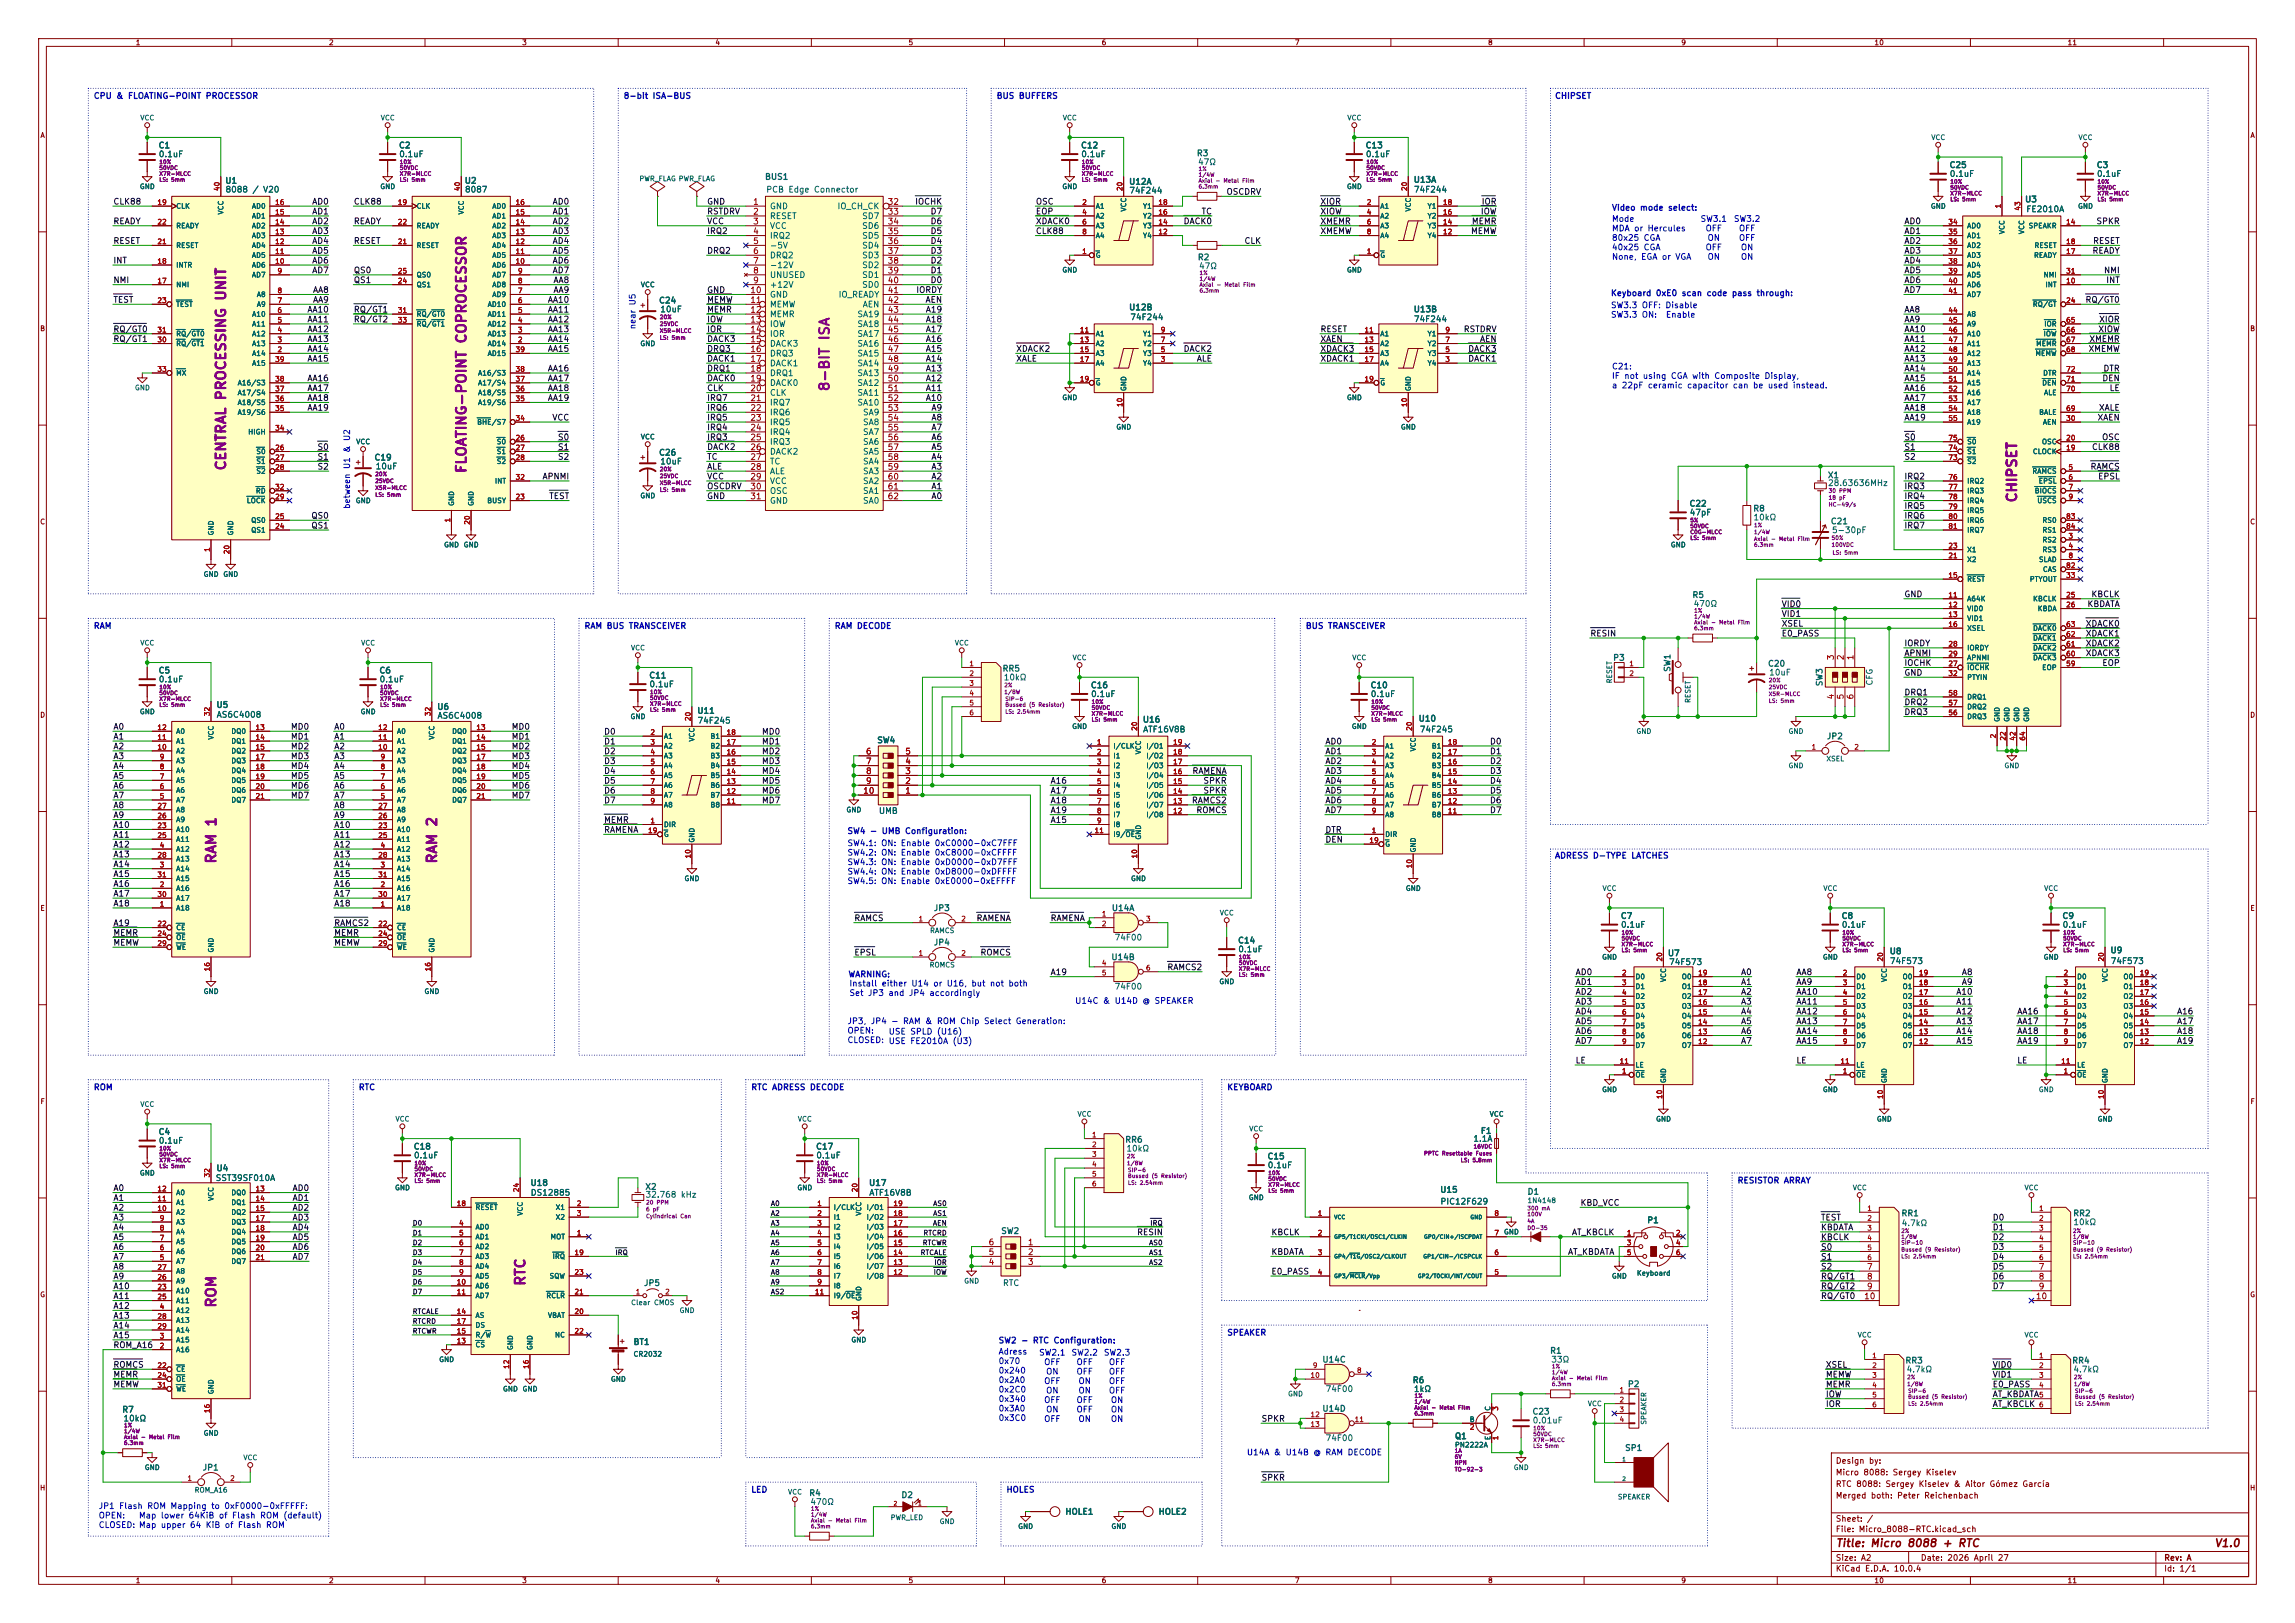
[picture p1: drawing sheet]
<svg xmlns="http://www.w3.org/2000/svg" width="594mm" height="420mm" viewBox="0 0 594 420" stroke-linecap="round" stroke-linejoin="round" font-family="sans-serif">
<defs><g id="words">
<g font-size="2.5" fill="#840084">
<text x="215.3" y="101.4" transform="rotate(-90 215.3 101.4)">8-BIT ISA</text>
<text x="59.1" y="121.9" transform="rotate(-90 59.1 121.9)">CENTRAL PROCESSING UNIT</text>
<text x="121.3" y="122.6" transform="rotate(-90 121.3 122.6)">FLOATING-POINT COPROCESSOR</text>
<text x="522.6" y="130.2" transform="rotate(-90 522.6 130.2)">CHIPSET</text>
<text x="56.6" y="223.7" transform="rotate(-90 56.6 223.7)">RAM 1</text>
<text x="113.7" y="223.7" transform="rotate(-90 113.7 223.7)">RAM 2</text>
<text x="136.6" y="332.9" transform="rotate(-90 136.6 332.9)">RTC</text>
<text x="56.6" y="338.6" transform="rotate(-90 56.6 338.6)">ROM</text>
</g>
<g font-size="2" fill="#840000">
<text x="475" y="400.8">Title: Micro 8088 + RTC</text>
<text x="573" y="400.8">V1.0</text>
</g>
<g font-size="1.5" fill="#0000c2">
<text x="24.1" y="25.9">CPU &amp; FLOATING-POINT PROCESSOR</text>
<text x="161.3" y="25.9">8-bit ISA-BUS</text>
<text x="257.8" y="25.9">BUS BUFFERS</text>
<text x="402.3" y="25.9">CHIPSET</text>
<text x="417.1" y="54.9">Video mode select:</text>
<text x="417.1" y="57.8">Mode</text>
<text x="440" y="57.8">SW3.1</text>
<text x="448.6" y="57.8">SW3.2</text>
<text x="417.1" y="60.2">MDA or Hercules</text>
<text x="417.1" y="62.7">80x25 CGA</text>
<text x="417.1" y="65.1">40x25 CGA</text>
<text x="441.3" y="60.2">OFF</text>
<text x="441.3" y="65.1">OFF</text>
<text x="441.8" y="62.7">ON</text>
<text x="449.9" y="60.2">OFF</text>
<text x="449.9" y="62.7">OFF</text>
<text x="450.4" y="65.1">ON</text>
<text x="417.1" y="67.6">None, EGA or VGA</text>
<text x="441.8" y="67.6">ON</text>
<text x="450.4" y="67.6">ON</text>
<text x="416.8" y="77">Keyboard 0xE0 scan code pass through:</text>
<text x="416.8" y="80.1">SW3.3 OFF: Disable</text>
<text x="416.8" y="82.6">SW3.3 ON:</text>
<text x="431" y="82.6">Enable</text>
<text x="164.9" y="85.3" transform="rotate(-90 164.9 85.3)">near U5</text>
<text x="417.1" y="96">C21:</text>
<text x="417.1" y="98.4">IF not using CGA with Composite Display,</text>
<text x="417.1" y="100.9">a 22pF ceramic capacitor can be used instead.</text>
<text x="91" y="131.8" transform="rotate(-90 91 131.8)">between U1 &amp; U2</text>
<text x="24.1" y="163.1">RAM</text>
<text x="151.1" y="163.1">RAM BUS TRANSCEIVER</text>
<text x="215.9" y="163.1">RAM DECODE</text>
<text x="337.8" y="163.1">BUS TRANSCEIVER</text>
<text x="219.2" y="219.3">SW4.1: ON: Enable 0xC0000-0xC7FFF</text>
<text x="219.2" y="221.8">SW4.2: ON: Enable 0xC8000-0xCFFFF</text>
<text x="219.2" y="216.2">SW4 - UMB Configuration:</text>
<text x="219.2" y="224.2">SW4.3: ON: Enable 0xD0000-0xD7FFF</text>
<text x="219.2" y="226.7">SW4.4: ON: Enable 0xD8000-0xDFFFF</text>
<text x="402.3" y="222.5">ADRESS D-TYPE LATCHES</text>
<text x="219.2" y="229.1">SW4.5: ON: Enable 0xE0000-0xEFFFF</text>
<text x="219.5" y="253.3">WARNING:</text>
<text x="219.7" y="255.6">Install either U14 or U16, but not both</text>
<text x="219.7" y="258.1">Set JP3 and JP4 accordingly</text>
<text x="278.1" y="260.1">U14C &amp; U14D @ SPEAKER</text>
<text x="219.2" y="265.4">JP3, JP4 - RAM &amp; ROM Chip Select Generation:</text>
<text x="219.2" y="267.8">OPEN:</text>
<text x="229.9" y="268.1">USE SPLD (U16)</text>
<text x="219.2" y="270.3">CLOSED: USE FE2010A (U3)</text>
<text x="24.1" y="282.5">ROM</text>
<text x="92.7" y="282.5">RTC</text>
<text x="194.3" y="282.5">RTC ADRESS DECODE</text>
<text x="317.5" y="282.5">KEYBOARD</text>
<text x="449.6" y="306.6">RESISTOR ARRAY</text>
<text x="317.5" y="346">SPEAKER</text>
<text x="258.3" y="350.9">Adress</text>
<text x="258.3" y="353.3">0x70</text>
<text x="258.3" y="348">SW2 - RTC Configuration:</text>
<text x="268.8" y="351.1">SW2.1</text>
<text x="270.1" y="353.6">OFF</text>
<text x="277.2" y="351.1">SW2.2</text>
<text x="278.5" y="353.6">OFF</text>
<text x="285.6" y="351.1">SW2.3</text>
<text x="286.9" y="353.6">OFF</text>
<text x="258.3" y="355.8">0x240</text>
<text x="258.3" y="358.3">0x2A0</text>
<text x="270.1" y="358.5">OFF</text>
<text x="270.6" y="356.1">ON</text>
<text x="278.5" y="356.1">OFF</text>
<text x="279" y="358.5">ON</text>
<text x="286.9" y="356.1">OFF</text>
<text x="286.9" y="358.5">OFF</text>
<text x="258.3" y="360.7">0x2C0</text>
<text x="258.3" y="363.2">0x340</text>
<text x="258.3" y="365.6">0x3A0</text>
<text x="270.1" y="363.4">OFF</text>
<text x="270.6" y="361">ON</text>
<text x="270.6" y="365.9">ON</text>
<text x="278.5" y="363.4">OFF</text>
<text x="278.5" y="365.9">OFF</text>
<text x="279" y="361">ON</text>
<text x="286.9" y="361">OFF</text>
<text x="287.4" y="363.4">ON</text>
<text x="287.4" y="365.9">ON</text>
<text x="258.3" y="368.1">0x3C0</text>
<text x="270.1" y="368.3">OFF</text>
<text x="279" y="368.3">ON</text>
<text x="287.4" y="368.3">ON</text>
<text x="322.6" y="377">U14A &amp; U14B @ RAM DECODE</text>
<text x="194.3" y="386.6">LED</text>
<text x="260.3" y="386.6">HOLES</text>
<text x="25.4" y="390.8">JP1 Flash ROM Mapping to 0xF0000-0xFFFFF:</text>
<text x="25.4" y="393.3">OPEN:</text>
<text x="25.4" y="395.8">CLOSED: Map upper 64 KiB of Flash ROM</text>
<text x="35.8" y="393.3">Map lower 64KiB of Flash ROM (default)</text>
</g>
<g font-size="1.5" fill="#006464">
<text x="40.9" y="38.8">C1</text>
<text x="41" y="41">0.1uF</text>
<text x="103.1" y="38.8">C2</text>
<text x="103.2" y="41">0.1uF</text>
<text x="279.7" y="38.8">C12</text>
<text x="279.7" y="41">0.1uF</text>
<text x="309.6" y="40.8">R3</text>
<text x="353.3" y="38.8">C13</text>
<text x="353.4" y="41">0.1uF</text>
<text x="58.2" y="47.9">U1</text>
<text x="120.1" y="47.9">U2</text>
<text x="197.9" y="46.9">BUS1</text>
<text x="309.9" y="43.1">47Ω</text>
<text x="365.8" y="47.6">U13A</text>
<text x="504.4" y="43.8">C25</text>
<text x="504.5" y="46.1">0.1uF</text>
<text x="542.5" y="43.8">C3</text>
<text x="542.6" y="46.1">0.1uF</text>
<text x="58.2" y="50.2">8088 / V20</text>
<text x="120.2" y="50.2">8087</text>
<text x="198.2" y="50.2">PCB Edge Connector</text>
<text x="292.1" y="48.2">U12A</text>
<text x="292.2" y="50.4">74F244</text>
<text x="365.8" y="50.2">74F244</text>
<text x="524" y="52.7">U3</text>
<text x="199.1" y="54.5">GND</text>
<text x="199.1" y="57">RESET</text>
<text x="199.1" y="59.6">VCC</text>
<text x="216.6" y="54.5">IO_CH_CK</text>
<text x="223" y="57">SD7</text>
<text x="223" y="59.6">SD6</text>
<text x="524.3" y="55.3">FE2010A</text>
<text x="199.1" y="62.1">IRQ2</text>
<text x="199.1" y="64.7">-5V</text>
<text x="223" y="62.1">SD5</text>
<text x="223" y="64.7">SD4</text>
<text x="199.1" y="67.2">DRQ2</text>
<text x="199.1" y="69.7">-12V</text>
<text x="223" y="67.2">SD3</text>
<text x="223" y="69.7">SD2</text>
<text x="309.9" y="67.7">R2</text>
<text x="310.2" y="70">47Ω</text>
<text x="199.1" y="72.3">UNUSED</text>
<text x="199.1" y="74.8">+12V</text>
<text x="199.1" y="77.4">GND</text>
<text x="216.9" y="77.4">IO_READY</text>
<text x="223" y="72.3">SD1</text>
<text x="223" y="74.8">SD0</text>
<text x="170.4" y="78.9">C24</text>
<text x="170.7" y="81.2">10uF</text>
<text x="199.1" y="79.9">MEMW</text>
<text x="199.1" y="82.4">MEMR</text>
<text x="221.8" y="82.4">SA19</text>
<text x="223.1" y="79.9">AEN</text>
<text x="292.1" y="80.7">U12B</text>
<text x="292.4" y="83.2">74F244</text>
<text x="365.8" y="81.2">U13B</text>
<text x="365.8" y="83.7">74F244</text>
<text x="199.1" y="85">IOW</text>
<text x="199.1" y="87.5">IOR</text>
<text x="221.8" y="85">SA18</text>
<text x="221.8" y="87.5">SA17</text>
<text x="199.1" y="90.1">DACK3</text>
<text x="199.1" y="92.6">DRQ3</text>
<text x="199.1" y="95.1">DACK1</text>
<text x="221.8" y="90.1">SA16</text>
<text x="221.8" y="92.6">SA15</text>
<text x="221.8" y="95.1">SA14</text>
<text x="199.1" y="97.7">DRQ1</text>
<text x="199.1" y="100.2">DACK0</text>
<text x="221.8" y="97.7">SA13</text>
<text x="221.8" y="100.2">SA12</text>
<text x="199.1" y="102.8">CLK</text>
<text x="199.1" y="105.3">IRQ7</text>
<text x="199.1" y="107.8">IRQ6</text>
<text x="221.8" y="102.8">SA11</text>
<text x="221.8" y="105.3">SA10</text>
<text x="223.2" y="107.8">SA9</text>
<text x="199.1" y="110.4">IRQ5</text>
<text x="199.1" y="112.9">IRQ4</text>
<text x="223.2" y="110.4">SA8</text>
<text x="223.2" y="112.9">SA7</text>
<text x="96.8" y="119.5">C19</text>
<text x="170.4" y="118.3">C26</text>
<text x="199.1" y="115.5">IRQ3</text>
<text x="199.1" y="118">DACK2</text>
<text x="223.2" y="115.5">SA6</text>
<text x="223.2" y="118">SA5</text>
<text x="97.1" y="121.8">10uF</text>
<text x="170.7" y="120.5">10uF</text>
<text x="199.1" y="120.5">TC</text>
<text x="199.1" y="123.1">ALE</text>
<text x="199.1" y="125.6">VCC</text>
<text x="223.2" y="120.5">SA4</text>
<text x="223.2" y="123.1">SA3</text>
<text x="223.2" y="125.6">SA2</text>
<text x="472.9" y="124.1">X1</text>
<text x="199.1" y="128.2">OSC</text>
<text x="199.1" y="130.7">GND</text>
<text x="223.2" y="128.2">SA1</text>
<text x="223.2" y="130.7">SA0</text>
<text x="437.1" y="131.5">C22</text>
<text x="473" y="126.1">28.63636MHz</text>
<text x="437.2" y="133.8">47pF</text>
<text x="453.6" y="132.7">R8</text>
<text x="453.7" y="135">10kΩ</text>
<text x="473.7" y="136">C21</text>
<text x="474" y="138.3">5-30pF</text>
<text x="437.9" y="155.1">R5</text>
<text x="438.2" y="157.4">470Ω</text>
<text x="417.4" y="171.3">P3</text>
<text x="457.5" y="172.9">C20</text>
<text x="40.9" y="174.6">C5</text>
<text x="41" y="176.9">0.1uF</text>
<text x="98" y="174.6">C6</text>
<text x="98.1" y="176.9">0.1uF</text>
<text x="167.9" y="175.9">C11</text>
<text x="168" y="178.2">0.1uF</text>
<text x="259.3" y="174.1">RR5</text>
<text x="259.6" y="176.4">10kΩ</text>
<text x="282.2" y="178.5">C16</text>
<text x="354.6" y="178.5">C10</text>
<text x="432.7" y="174" transform="rotate(-90 432.7 174)">SW1</text>
<text x="457.8" y="175.2">10uF</text>
<text x="472.1" y="177.7" transform="rotate(-90 472.1 177.7)">SW3</text>
<text x="485" y="177.5" transform="rotate(-90 485 177.5)">CFG</text>
<text x="55.9" y="183.5">U5</text>
<text x="113" y="184">U6</text>
<text x="180.3" y="185.1">U11</text>
<text x="282.3" y="180.7">0.1uF</text>
<text x="354.6" y="180.7">0.1uF</text>
<text x="55.9" y="186.1">AS6C4008</text>
<text x="113.1" y="186.3">AS6C4008</text>
<text x="180.4" y="187.6">74F245</text>
<text x="295.7" y="187.3">U16</text>
<text x="295.7" y="189.9">ATF16V8B</text>
<text x="367" y="187.1">U10</text>
<text x="367.3" y="189.9">74F245</text>
<text x="472.7" y="191.7">JP2</text>
<text x="226.9" y="192.7">SW4</text>
<text x="227.3" y="211">UMB</text>
<text x="241.5" y="236.1">JP3</text>
<text x="287.6" y="236.1">U14A</text>
<text x="419.4" y="238.1">C7</text>
<text x="476.5" y="238.1">C8</text>
<text x="533.7" y="238.1">C9</text>
<text x="241.5" y="245">JP4</text>
<text x="288.3" y="243.7">74F00</text>
<text x="320.3" y="244.5">C14</text>
<text x="419.4" y="240.4">0.1uF</text>
<text x="476.6" y="240.4">0.1uF</text>
<text x="533.7" y="240.4">0.1uF</text>
<text x="287.5" y="248.8">U14B</text>
<text x="320.4" y="246.8">0.1uF</text>
<text x="431.5" y="247.8">U7</text>
<text x="431.9" y="250.1">74F573</text>
<text x="488.9" y="247.3">U8</text>
<text x="489" y="249.8">74F573</text>
<text x="546.1" y="247">U9</text>
<text x="546.2" y="249.8">74F573</text>
<text x="288.3" y="256.4">74F00</text>
<text x="383.1" y="293.8">F1</text>
<text x="40.9" y="294">C4</text>
<text x="41" y="296.3">0.1uF</text>
<text x="106.9" y="297.8">C18</text>
<text x="211.1" y="297.8">C17</text>
<text x="291.1" y="296.1">RR6</text>
<text x="291.4" y="298.3">10kΩ</text>
<text x="381.2" y="295.8">1.1A</text>
<text x="55.7" y="306">SST39SF010A</text>
<text x="55.9" y="303.4">U4</text>
<text x="107" y="300.1">0.1uF</text>
<text x="211.1" y="300.1">0.1uF</text>
<text x="327.9" y="300.4">C15</text>
<text x="328" y="302.7">0.1uF</text>
<text x="137.2" y="307.2">U18</text>
<text x="137.2" y="309.8">DS12885</text>
<text x="166.9" y="308.3">X2</text>
<text x="166.9" y="310.3">32.768 kHz</text>
<text x="224.8" y="307.2">U17</text>
<text x="224.8" y="309.8">ATF16V8B</text>
<text x="372.6" y="309">U15</text>
<text x="395.2" y="309.5">D1</text>
<text x="372.7" y="312.1">PIC12F629</text>
<text x="426.2" y="316.9">P1</text>
<text x="492" y="315.1">RR1</text>
<text x="492.1" y="317.6">4.7kΩ</text>
<text x="536.4" y="315.1">RR2</text>
<text x="536.5" y="317.4">10kΩ</text>
<text x="259" y="319.7">SW2</text>
<text x="166.5" y="333.1">JP5</text>
<text x="259.4" y="333.1">RTC</text>
<text x="163.8" y="348.4">BT1</text>
<text x="342.1" y="353">U14C</text>
<text x="401.1" y="350.7">R1</text>
<text x="401.4" y="353">33Ω</text>
<text x="493" y="353.2">RR3</text>
<text x="536.2" y="353.2">RR4</text>
<text x="365.5" y="358.3">R6</text>
<text x="421.2" y="359.3">P2</text>
<text x="493.3" y="355.5">4.7kΩ</text>
<text x="536.5" y="355.5">4.7kΩ</text>
<text x="31.5" y="365.9">R7</text>
<text x="342.1" y="365.7">U14D</text>
<text x="343" y="360.6">74F00</text>
<text x="365.8" y="360.6">1kΩ</text>
<text x="31.8" y="368.2">10kΩ</text>
<text x="396.5" y="366.4">C23</text>
<text x="396.6" y="368.7">0.01uF</text>
<text x="343" y="373.3">74F00</text>
<text x="376.4" y="372.8">Q1</text>
<text x="420.5" y="375.8">SP1</text>
<text x="52.3" y="380.9">JP1</text>
<text x="209.3" y="387.5">R4</text>
<text x="209.6" y="389.8">470Ω</text>
<text x="233.2" y="388">D2</text>
<text x="275.6" y="392.3">HOLE1</text>
<text x="299.7" y="392.3">HOLE2</text>
</g>
<g font-size="1.5" fill="#0f0f0f">
<text x="29.2" y="53.3">CLK88</text>
<text x="80.7" y="53.3">AD0</text>
<text x="91.4" y="53.3">CLK88</text>
<text x="142.9" y="53.3">AD0</text>
<text x="182.9" y="53.3">GND</text>
<text x="236.7" y="53.3">IOCHK</text>
<text x="268" y="53.3">OSC</text>
<text x="317.3" y="50.8">OSCDRV</text>
<text x="341.6" y="53.3">XIOR</text>
<text x="383.4" y="53.3">IOR</text>
<text x="29.2" y="58.4">READY</text>
<text x="80.7" y="55.8">AD1</text>
<text x="80.7" y="58.4">AD2</text>
<text x="91.4" y="58.4">READY</text>
<text x="142.9" y="58.4">AD2</text>
<text x="142.9" y="55.8">AD1</text>
<text x="182.9" y="58.4">VCC</text>
<text x="182.9" y="55.8">RSTDRV</text>
<text x="240.7" y="58.4">D6</text>
<text x="240.7" y="55.8">D7</text>
<text x="268" y="55.8">EOP</text>
<text x="268" y="58.4">XDACK0</text>
<text x="306.2" y="58.4">DACK0</text>
<text x="310.9" y="55.8">TC</text>
<text x="341.6" y="58.4">XMEMR</text>
<text x="341.6" y="55.8">XIOW</text>
<text x="380.8" y="58.4">MEMR</text>
<text x="383.1" y="55.8">IOW</text>
<text x="492.8" y="58.4">AD0</text>
<text x="542.5" y="58.4">SPKR</text>
<text x="29.2" y="63.5">RESET</text>
<text x="80.7" y="60.9">AD3</text>
<text x="80.7" y="63.5">AD4</text>
<text x="91.4" y="63.5">RESET</text>
<text x="142.9" y="63.5">AD4</text>
<text x="142.9" y="60.9">AD3</text>
<text x="182.9" y="60.9">IRQ2</text>
<text x="240.7" y="60.9">D5</text>
<text x="240.7" y="63.5">D4</text>
<text x="268" y="60.9">CLK88</text>
<text x="322" y="63.5">CLK</text>
<text x="341.6" y="60.9">XMEMW</text>
<text x="380.6" y="60.9">MEMW</text>
<text x="492.8" y="63.5">AD2</text>
<text x="492.8" y="60.9">AD1</text>
<text x="541.6" y="63.5">RESET</text>
<text x="29.2" y="68.5">INT</text>
<text x="80.7" y="68.5">AD6</text>
<text x="80.7" y="71.1">AD7</text>
<text x="80.7" y="66">AD5</text>
<text x="91.4" y="71.1">QS0</text>
<text x="142.9" y="71.1">AD7</text>
<text x="142.9" y="66">AD5</text>
<text x="142.9" y="68.5">AD6</text>
<text x="182.9" y="66">DRQ2</text>
<text x="240.7" y="71.1">D1</text>
<text x="240.7" y="68.5">D2</text>
<text x="240.7" y="66">D3</text>
<text x="492.8" y="66">AD3</text>
<text x="492.8" y="68.5">AD4</text>
<text x="492.8" y="71.1">AD5</text>
<text x="541.4" y="66">READY</text>
<text x="544.4" y="71.1">NMI</text>
<text x="29.2" y="73.6">NMI</text>
<text x="80.9" y="76.2">AA8</text>
<text x="91.4" y="73.6">QS1</text>
<text x="143.1" y="73.6">AA8</text>
<text x="143.1" y="76.2">AA9</text>
<text x="182.9" y="76.2">GND</text>
<text x="237" y="76.2">IORDY</text>
<text x="240.7" y="73.6">D0</text>
<text x="492.8" y="76.2">AD7</text>
<text x="492.8" y="73.6">AD6</text>
<text x="545" y="73.6">INT</text>
<text x="29.2" y="78.7">TEST</text>
<text x="79.4" y="83.8">AA11</text>
<text x="79.4" y="81.2">AA10</text>
<text x="80.9" y="78.7">AA9</text>
<text x="91.4" y="81.2">RQ/GT1</text>
<text x="91.4" y="83.8">RQ/GT2</text>
<text x="141.7" y="81.2">AA11</text>
<text x="141.7" y="83.8">AA12</text>
<text x="141.7" y="78.7">AA10</text>
<text x="182.9" y="78.7">MEMW</text>
<text x="182.9" y="83.8">IOW</text>
<text x="182.9" y="81.2">MEMR</text>
<text x="239.4" y="78.7">AEN</text>
<text x="239.5" y="81.2">A19</text>
<text x="239.5" y="83.8">A18</text>
<text x="492.8" y="81.2">AA8</text>
<text x="492.8" y="83.8">AA9</text>
<text x="539.6" y="78.7">RQ/GT0</text>
<text x="543.2" y="83.8">XIOR</text>
<text x="29.2" y="86.3">RQ/GT0</text>
<text x="29.2" y="88.9">RQ/GT1</text>
<text x="79.4" y="88.9">AA13</text>
<text x="79.4" y="86.3">AA12</text>
<text x="141.7" y="86.3">AA13</text>
<text x="141.7" y="88.9">AA14</text>
<text x="182.9" y="86.3">IOR</text>
<text x="182.9" y="88.9">DACK3</text>
<text x="239.5" y="86.3">A17</text>
<text x="239.5" y="88.9">A16</text>
<text x="341.6" y="88.9">XAEN</text>
<text x="341.6" y="86.3">RESET</text>
<text x="378.7" y="86.3">RSTDRV</text>
<text x="382.9" y="88.9">AEN</text>
<text x="492.8" y="88.9">AA11</text>
<text x="492.8" y="86.3">AA10</text>
<text x="540.6" y="88.9">XMEMR</text>
<text x="543" y="86.3">XIOW</text>
<text x="79.4" y="91.4">AA14</text>
<text x="79.4" y="93.9">AA15</text>
<text x="141.7" y="91.4">AA15</text>
<text x="182.9" y="91.4">DRQ3</text>
<text x="182.9" y="93.9">DACK1</text>
<text x="239.5" y="93.9">A14</text>
<text x="239.5" y="91.4">A15</text>
<text x="262.9" y="91.4">XDACK2</text>
<text x="262.9" y="93.9">XALE</text>
<text x="306.2" y="91.4">DACK2</text>
<text x="309.6" y="93.9">ALE</text>
<text x="341.6" y="93.9">XDACK1</text>
<text x="341.6" y="91.4">XDACK3</text>
<text x="379.9" y="91.4">DACK3</text>
<text x="379.9" y="93.9">DACK1</text>
<text x="492.8" y="93.9">AA13</text>
<text x="492.8" y="91.4">AA12</text>
<text x="540.4" y="91.4">XMEMW</text>
<text x="79.4" y="101.6">AA17</text>
<text x="79.4" y="99">AA16</text>
<text x="141.7" y="96.5">AA16</text>
<text x="141.7" y="99">AA17</text>
<text x="141.7" y="101.6">AA18</text>
<text x="182.9" y="96.5">DRQ1</text>
<text x="182.9" y="101.6">CLK</text>
<text x="182.9" y="99">DACK0</text>
<text x="239.5" y="99">A12</text>
<text x="239.5" y="96.5">A13</text>
<text x="239.5" y="101.6">A11</text>
<text x="492.8" y="101.6">AA16</text>
<text x="492.8" y="99">AA15</text>
<text x="492.8" y="96.5">AA14</text>
<text x="544" y="99">DEN</text>
<text x="544.3" y="96.5">DTR</text>
<text x="545.9" y="101.6">LE</text>
<text x="79.4" y="104.1">AA18</text>
<text x="79.4" y="106.6">AA19</text>
<text x="141.7" y="104.1">AA19</text>
<text x="182.9" y="106.6">IRQ6</text>
<text x="182.9" y="104.1">IRQ7</text>
<text x="239.5" y="104.1">A10</text>
<text x="240.9" y="106.6">A9</text>
<text x="492.8" y="106.6">AA18</text>
<text x="492.8" y="104.1">AA17</text>
<text x="543.1" y="106.6">XALE</text>
<text x="142.8" y="109.2">VCC</text>
<text x="182.9" y="109.2">IRQ5</text>
<text x="182.9" y="111.7">IRQ4</text>
<text x="240.9" y="109.2">A8</text>
<text x="240.9" y="111.7">A7</text>
<text x="492.8" y="109.2">AA19</text>
<text x="542.8" y="109.2">XAEN</text>
<text x="82" y="119.3">S1</text>
<text x="82" y="116.8">S0</text>
<text x="144.3" y="114.3">S0</text>
<text x="144.3" y="116.8">S1</text>
<text x="144.3" y="119.3">S2</text>
<text x="182.9" y="116.8">DACK2</text>
<text x="182.9" y="114.3">IRQ3</text>
<text x="182.9" y="119.3">TC</text>
<text x="240.9" y="114.3">A6</text>
<text x="240.9" y="116.8">A5</text>
<text x="240.9" y="119.3">A4</text>
<text x="492.8" y="116.8">S1</text>
<text x="492.8" y="114.3">S0</text>
<text x="492.8" y="119.3">S2</text>
<text x="541.3" y="116.8">CLK88</text>
<text x="543.9" y="114.3">OSC</text>
<text x="82" y="121.9">S2</text>
<text x="140.3" y="124.4">APNMI</text>
<text x="182.9" y="121.9">ALE</text>
<text x="182.9" y="124.4">VCC</text>
<text x="240.9" y="121.9">A3</text>
<text x="240.9" y="124.4">A2</text>
<text x="492.8" y="124.4">IRQ2</text>
<text x="540.9" y="121.9">RAMCS</text>
<text x="542.9" y="124.4">EPSL</text>
<text x="142" y="129.5">TEST</text>
<text x="182.9" y="127">OSCDRV</text>
<text x="182.9" y="129.5">GND</text>
<text x="240.9" y="127">A1</text>
<text x="240.9" y="129.5">A0</text>
<text x="492.8" y="127">IRQ3</text>
<text x="492.8" y="129.5">IRQ4</text>
<text x="80.4" y="134.6">QS0</text>
<text x="80.4" y="137.1">QS1</text>
<text x="492.8" y="134.6">IRQ6</text>
<text x="492.8" y="137.1">IRQ7</text>
<text x="492.8" y="132">IRQ5</text>
<text x="492.8" y="154.9">GND</text>
<text x="541.2" y="154.9">KBCLK</text>
<text x="461" y="160">VID1</text>
<text x="461" y="157.4">VID0</text>
<text x="540.1" y="157.4">KBDATA</text>
<text x="411.5" y="165.1">RESIN</text>
<text x="461" y="165.1">E0_PASS</text>
<text x="461" y="162.5">XSEL</text>
<text x="492.8" y="167.6">IORDY</text>
<text x="539.7" y="167.6">XDACK2</text>
<text x="539.7" y="162.5">XDACK0</text>
<text x="539.7" y="165.1">XDACK1</text>
<text x="492.8" y="170.1">APNMI</text>
<text x="492.8" y="172.7">IOCHK</text>
<text x="539.7" y="170.1">XDACK3</text>
<text x="544" y="172.7">EOP</text>
<text x="492.8" y="175.2">GND</text>
<text x="492.8" y="182.8">DRQ2</text>
<text x="492.8" y="185.4">DRQ3</text>
<text x="492.8" y="180.3">DRQ1</text>
<text x="29.2" y="189.2">A0</text>
<text x="29.2" y="191.7">A1</text>
<text x="75.1" y="189.2">MD0</text>
<text x="75.1" y="191.7">MD1</text>
<text x="86.4" y="191.7">A1</text>
<text x="86.4" y="189.2">A0</text>
<text x="132.3" y="191.7">MD1</text>
<text x="132.3" y="189.2">MD0</text>
<text x="156.2" y="190.5">D0</text>
<text x="197.1" y="190.5">MD0</text>
<text x="29.2" y="194.3">A2</text>
<text x="29.2" y="196.8">A3</text>
<text x="75.1" y="194.3">MD2</text>
<text x="75.1" y="196.8">MD3</text>
<text x="86.4" y="194.3">A2</text>
<text x="86.4" y="196.8">A3</text>
<text x="132.3" y="196.8">MD3</text>
<text x="132.3" y="194.3">MD2</text>
<text x="156.2" y="193">D1</text>
<text x="156.2" y="195.5">D2</text>
<text x="197.1" y="195.5">MD2</text>
<text x="197.1" y="193">MD1</text>
<text x="342.9" y="195.5">AD1</text>
<text x="342.9" y="193">AD0</text>
<text x="385.5" y="195.5">D1</text>
<text x="385.5" y="193">D0</text>
<text x="29.2" y="201.9">A5</text>
<text x="29.2" y="199.4">A4</text>
<text x="75.1" y="199.4">MD4</text>
<text x="75.1" y="201.9">MD5</text>
<text x="86.4" y="201.9">A5</text>
<text x="86.4" y="199.4">A4</text>
<text x="132.3" y="199.4">MD4</text>
<text x="132.3" y="201.9">MD5</text>
<text x="156.2" y="200.6">D4</text>
<text x="156.2" y="203.2">D5</text>
<text x="156.2" y="198.1">D3</text>
<text x="197.1" y="200.6">MD4</text>
<text x="197.1" y="203.2">MD5</text>
<text x="197.1" y="198.1">MD3</text>
<text x="271.8" y="203.2">A16</text>
<text x="308.5" y="200.6">RAMENA</text>
<text x="311.3" y="203.2">SPKR</text>
<text x="342.9" y="200.6">AD3</text>
<text x="342.9" y="203.2">AD4</text>
<text x="342.9" y="198.1">AD2</text>
<text x="385.5" y="198.1">D2</text>
<text x="385.5" y="200.6">D3</text>
<text x="385.5" y="203.2">D4</text>
<text x="29.2" y="209.5">A8</text>
<text x="29.2" y="207">A7</text>
<text x="29.2" y="204.4">A6</text>
<text x="75.1" y="204.4">MD6</text>
<text x="75.1" y="207">MD7</text>
<text x="86.4" y="209.5">A8</text>
<text x="86.4" y="204.4">A6</text>
<text x="86.4" y="207">A7</text>
<text x="132.3" y="204.4">MD6</text>
<text x="132.3" y="207">MD7</text>
<text x="156.2" y="208.2">D7</text>
<text x="156.2" y="205.7">D6</text>
<text x="197.1" y="208.2">MD7</text>
<text x="197.1" y="205.7">MD6</text>
<text x="271.8" y="208.2">A18</text>
<text x="271.8" y="205.7">A17</text>
<text x="308.3" y="208.2">RAMCS2</text>
<text x="311.3" y="205.7">SPKR</text>
<text x="342.9" y="205.7">AD5</text>
<text x="342.9" y="208.2">AD6</text>
<text x="385.5" y="208.2">D6</text>
<text x="385.5" y="205.7">D5</text>
<text x="29.2" y="214.6">A10</text>
<text x="29.2" y="212.1">A9</text>
<text x="86.4" y="212.1">A9</text>
<text x="86.4" y="214.6">A10</text>
<text x="156.2" y="215.9">RAMENA</text>
<text x="156.2" y="213.3">MEMR</text>
<text x="271.8" y="210.8">A19</text>
<text x="271.8" y="213.3">A15</text>
<text x="309.5" y="210.8">ROMCS</text>
<text x="342.9" y="210.8">AD7</text>
<text x="342.9" y="215.9">DTR</text>
<text x="385.5" y="210.8">D7</text>
<text x="29.2" y="217.1">A11</text>
<text x="29.2" y="219.7">A12</text>
<text x="86.4" y="219.7">A12</text>
<text x="86.4" y="217.1">A11</text>
<text x="342.9" y="218.4">DEN</text>
<text x="29.2" y="224.8">A14</text>
<text x="29.2" y="222.2">A13</text>
<text x="29.2" y="227.3">A15</text>
<text x="86.4" y="222.2">A13</text>
<text x="86.4" y="227.3">A15</text>
<text x="86.4" y="224.8">A14</text>
<text x="29.2" y="229.8">A16</text>
<text x="29.2" y="232.4">A17</text>
<text x="86.4" y="232.4">A17</text>
<text x="86.4" y="229.8">A16</text>
<text x="29.2" y="240">A19</text>
<text x="29.2" y="234.9">A18</text>
<text x="86.4" y="234.9">A18</text>
<text x="86.4" y="240">RAMCS2</text>
<text x="221" y="238.7">RAMCS</text>
<text x="252.6" y="238.7">RAMENA</text>
<text x="271.8" y="238.7">RAMENA</text>
<text x="29.2" y="245.1">MEMW</text>
<text x="29.2" y="242.5">MEMR</text>
<text x="86.4" y="242.5">MEMR</text>
<text x="86.4" y="245.1">MEMW</text>
<text x="221" y="247.6">EPSL</text>
<text x="253.6" y="247.6">ROMCS</text>
<text x="302" y="251.4">RAMCS2</text>
<text x="271.8" y="252.7">A19</text>
<text x="407.7" y="255.2">AD1</text>
<text x="407.7" y="257.8">AD2</text>
<text x="407.7" y="252.7">AD0</text>
<text x="450.5" y="257.8">A2</text>
<text x="450.5" y="255.2">A1</text>
<text x="450.5" y="252.7">A0</text>
<text x="464.8" y="255.2">AA9</text>
<text x="464.8" y="257.8">AA10</text>
<text x="464.8" y="252.7">AA8</text>
<text x="506.2" y="257.8">A10</text>
<text x="507.6" y="252.7">A8</text>
<text x="507.6" y="255.2">A9</text>
<text x="407.7" y="260.3">AD3</text>
<text x="407.7" y="262.9">AD4</text>
<text x="450.5" y="262.9">A4</text>
<text x="450.5" y="260.3">A3</text>
<text x="464.8" y="260.3">AA11</text>
<text x="464.8" y="262.9">AA12</text>
<text x="506.2" y="260.3">A11</text>
<text x="506.2" y="262.9">A12</text>
<text x="522" y="262.9">AA16</text>
<text x="563.3" y="262.9">A16</text>
<text x="407.7" y="265.4">AD5</text>
<text x="407.7" y="267.9">AD6</text>
<text x="450.5" y="265.4">A5</text>
<text x="450.5" y="267.9">A6</text>
<text x="464.8" y="267.9">AA14</text>
<text x="464.8" y="265.4">AA13</text>
<text x="506.2" y="265.4">A13</text>
<text x="506.2" y="267.9">A14</text>
<text x="522" y="267.9">AA18</text>
<text x="522" y="265.4">AA17</text>
<text x="563.3" y="267.9">A18</text>
<text x="563.3" y="265.4">A17</text>
<text x="407.7" y="275.6">LE</text>
<text x="407.7" y="270.5">AD7</text>
<text x="450.5" y="270.5">A7</text>
<text x="464.8" y="270.5">AA15</text>
<text x="464.8" y="275.6">LE</text>
<text x="506.2" y="270.5">A15</text>
<text x="522" y="270.5">AA19</text>
<text x="522" y="275.6">LE</text>
<text x="563.3" y="270.5">A19</text>
<text x="29.2" y="311.1">A1</text>
<text x="29.2" y="308.6">A0</text>
<text x="75.6" y="308.6">AD0</text>
<text x="75.6" y="311.1">AD1</text>
<text x="29.2" y="316.2">A3</text>
<text x="29.2" y="313.7">A2</text>
<text x="75.6" y="313.7">AD2</text>
<text x="75.6" y="316.2">AD3</text>
<text x="408.9" y="312.4">KBD_VCC</text>
<text x="471.2" y="316.2">TEST</text>
<text x="515.6" y="316.2">D0</text>
<text x="29.2" y="318.7">A4</text>
<text x="29.2" y="323.8">A6</text>
<text x="29.2" y="321.3">A5</text>
<text x="75.6" y="323.8">AD6</text>
<text x="75.6" y="318.7">AD4</text>
<text x="75.6" y="321.3">AD5</text>
<text x="294.2" y="320">RESIN</text>
<text x="328.9" y="320">KBCLK</text>
<text x="406.7" y="320">AT_KBCLK</text>
<text x="471.2" y="321.3">KBCLK</text>
<text x="471.2" y="323.8">S0</text>
<text x="471.2" y="318.7">KBDATA</text>
<text x="515.6" y="323.8">D3</text>
<text x="515.6" y="318.7">D1</text>
<text x="515.6" y="321.3">D2</text>
<text x="29.2" y="326.4">A7</text>
<text x="29.2" y="328.9">A8</text>
<text x="75.6" y="326.4">AD7</text>
<text x="328.9" y="325.1">KBDATA</text>
<text x="405.7" y="325.1">AT_KBDATA</text>
<text x="471.2" y="328.9">S2</text>
<text x="471.2" y="326.4">S1</text>
<text x="515.6" y="326.4">D4</text>
<text x="515.6" y="328.9">D5</text>
<text x="29.2" y="334">A10</text>
<text x="29.2" y="331.4">A9</text>
<text x="328.9" y="330.2">E0_PASS</text>
<text x="471.2" y="334">RQ/GT2</text>
<text x="471.2" y="331.4">RQ/GT1</text>
<text x="515.6" y="334">D7</text>
<text x="515.6" y="331.4">D6</text>
<text x="29.2" y="341.6">A13</text>
<text x="29.2" y="336.5">A11</text>
<text x="29.2" y="339.1">A12</text>
<text x="471.2" y="336.5">RQ/GT0</text>
<text x="29.2" y="346.7">A15</text>
<text x="29.2" y="344.1">A14</text>
<text x="29.2" y="349.2">ROM_A16</text>
<text x="29.2" y="354.3">ROMCS</text>
<text x="29.2" y="356.8">MEMR</text>
<text x="29.2" y="359.4">MEMW</text>
<text x="472.4" y="356.8">MEMW</text>
<text x="472.4" y="354.3">XSEL</text>
<text x="472.4" y="359.4">MEMR</text>
<text x="515.6" y="356.8">VID1</text>
<text x="515.6" y="354.3">VID0</text>
<text x="515.6" y="359.4">E0_PASS</text>
<text x="472.4" y="364.5">IOR</text>
<text x="472.4" y="361.9">IOW</text>
<text x="515.6" y="361.9">AT_KBDATA</text>
<text x="515.6" y="364.5">AT_KBCLK</text>
<text x="326.4" y="368.3">SPKR</text>
<text x="326.4" y="383.5">SPKR</text>
</g>
<g font-size="1.5" fill="#a90000">
<text x="194.8" y="53.4">1</text>
<text x="229.6" y="53.4">32</text>
<text x="194.8" y="55.9">2</text>
<text x="194.8" y="58.4">3</text>
<text x="229.6" y="55.9">33</text>
<text x="229.6" y="58.4">34</text>
<text x="194.8" y="61">4</text>
<text x="194.8" y="63.5">5</text>
<text x="229.6" y="61">35</text>
<text x="229.6" y="63.5">36</text>
<text x="194.8" y="66.1">6</text>
<text x="194.8" y="68.6">7</text>
<text x="194.8" y="71.1">8</text>
<text x="229.6" y="66.1">37</text>
<text x="229.6" y="68.6">38</text>
<text x="229.6" y="71.1">39</text>
<text x="194.1" y="76.2">10</text>
<text x="194.8" y="73.7">9</text>
<text x="229.6" y="73.7">40</text>
<text x="229.6" y="76.2">41</text>
<text x="194.1" y="78.8">11</text>
<text x="194.1" y="81.3">12</text>
<text x="194.1" y="83.8">13</text>
<text x="229.6" y="78.8">42</text>
<text x="229.6" y="81.3">43</text>
<text x="229.6" y="83.8">44</text>
<text x="194.1" y="86.4">14</text>
<text x="194.1" y="88.9">15</text>
<text x="229.6" y="86.4">45</text>
<text x="229.6" y="88.9">46</text>
<text x="194.1" y="91.5">16</text>
<text x="194.1" y="94">17</text>
<text x="229.6" y="91.5">47</text>
<text x="229.6" y="94">48</text>
<text x="194.1" y="96.5">18</text>
<text x="194.1" y="99.1">19</text>
<text x="194.1" y="101.6">20</text>
<text x="229.6" y="96.5">49</text>
<text x="229.6" y="99.1">50</text>
<text x="229.6" y="101.6">51</text>
<text x="194.1" y="104.2">21</text>
<text x="194.1" y="106.7">22</text>
<text x="229.6" y="104.2">52</text>
<text x="229.6" y="106.7">53</text>
<text x="194.1" y="109.2">23</text>
<text x="194.1" y="111.8">24</text>
<text x="229.6" y="109.2">54</text>
<text x="229.6" y="111.8">55</text>
<text x="194.1" y="114.3">25</text>
<text x="194.1" y="116.9">26</text>
<text x="194.1" y="119.4">27</text>
<text x="229.6" y="114.3">56</text>
<text x="229.6" y="116.9">57</text>
<text x="229.6" y="119.4">58</text>
<text x="194.1" y="121.9">28</text>
<text x="194.1" y="124.5">29</text>
<text x="229.6" y="121.9">59</text>
<text x="229.6" y="124.5">60</text>
<text x="194.1" y="127">30</text>
<text x="194.1" y="129.6">31</text>
<text x="229.6" y="127">61</text>
<text x="229.6" y="129.6">62</text>
<text x="475" y="171" transform="rotate(-90 475 171)">3</text>
<text x="477.5" y="171" transform="rotate(-90 477.5 171)">2</text>
<text x="480.1" y="171" transform="rotate(-90 480.1 171)">1</text>
<text x="475" y="181.1" transform="rotate(-90 475 181.1)">4</text>
<text x="477.5" y="181.1" transform="rotate(-90 477.5 181.1)">5</text>
<text x="480.1" y="181.1" transform="rotate(-90 480.1 181.1)">6</text>
<text x="224" y="195.6">6</text>
<text x="234.1" y="195.6">5</text>
<text x="224" y="198.1">7</text>
<text x="224" y="200.7">8</text>
<text x="224" y="203.2">9</text>
<text x="234.1" y="203.2">2</text>
<text x="234.1" y="200.7">3</text>
<text x="234.1" y="198.1">4</text>
<text x="223.3" y="205.8">10</text>
<text x="234.1" y="205.8">1</text>
<text x="255.7" y="322.6">6</text>
<text x="265.9" y="322.6">1</text>
<text x="255.7" y="327.7">4</text>
<text x="255.7" y="325.1">5</text>
<text x="265.9" y="325.1">2</text>
<text x="265.9" y="327.7">3</text>
<text x="483.1" y="329">7</text>
<text x="527.5" y="329">7</text>
<text x="483.1" y="331.5">8</text>
<text x="483.1" y="334">9</text>
<text x="527.5" y="331.5">8</text>
<text x="527.5" y="334">9</text>
<text x="482.3" y="336.6">10</text>
<text x="526.8" y="336.6">10</text>
</g>
<g font-size="1.5" fill="#840000">
<text x="475" y="382.1">Micro 8088: Sergey Kiselev</text>
<text x="475" y="379.1">Design by:</text>
<text x="475" y="388.1">Merged both: Peter Reichenbach</text>
<text x="475" y="385.1">RTC 8088: Sergey Kiselev &amp; Aitor Gómez García</text>
<text x="475" y="394.1">Sheet: /</text>
<text x="475" y="396.8">File: Micro_8088-RTC.kicad_sch</text>
<text x="475" y="407">KiCad E.D.A. 10.0.4</text>
<text x="475" y="404.2">Size: A2</text>
<text x="497" y="404.2">Date: 2026 April 27</text>
<text x="560" y="404.2">Rev: A</text>
<text x="560" y="407">Id: 1/1</text>
</g>
<g font-size="1.3" fill="#840000">
<text x="35" y="12">1</text>
<text x="85" y="12">2</text>
<text x="135" y="12">3</text>
<text x="185" y="12">4</text>
<text x="235" y="12">5</text>
<text x="285" y="12">6</text>
<text x="335" y="12">7</text>
<text x="385" y="12">8</text>
<text x="435" y="12">9</text>
<text x="485" y="12">10</text>
<text x="535" y="12">11</text>
<text x="10.3" y="36">A</text>
<text x="582.3" y="36">A</text>
<text x="10.3" y="86">B</text>
<text x="582.3" y="86">B</text>
<text x="10.3" y="136">C</text>
<text x="582.3" y="136">C</text>
<text x="10.3" y="186">D</text>
<text x="582.3" y="186">D</text>
<text x="10.3" y="236">E</text>
<text x="582.3" y="236">E</text>
<text x="10.3" y="286">F</text>
<text x="582.3" y="286">F</text>
<text x="10.3" y="336">G</text>
<text x="582.3" y="336">G</text>
<text x="10.2" y="386">H</text>
<text x="582.2" y="386">H</text>
<text x="35" y="410">1</text>
<text x="85" y="410">2</text>
<text x="135" y="410">3</text>
<text x="185" y="410">4</text>
<text x="235" y="410">5</text>
<text x="285" y="410">6</text>
<text x="335" y="410">7</text>
<text x="385" y="410">8</text>
<text x="435" y="410">9</text>
<text x="485" y="410">10</text>
<text x="535" y="410">11</text>
</g>
<g font-size="1.3" fill="#006464">
<text x="36.2" y="31.5">VCC</text>
<text x="98.4" y="31.5">VCC</text>
<text x="274.9" y="31.5">VCC</text>
<text x="348.6" y="31.5">VCC</text>
<text x="499.7" y="36.5">VCC</text>
<text x="537.8" y="36.5">VCC</text>
<text x="165.4" y="47.2">PWR_FLAG PWR_FLAG</text>
<text x="36.1" y="49.2">GND</text>
<text x="98.3" y="49.2">GND</text>
<text x="274.8" y="49.2">GND</text>
<text x="348.5" y="49.2">GND</text>
<text x="45.5" y="54.3">CLK</text>
<text x="45.5" y="59.4">READY</text>
<text x="58.1" y="55.6" transform="rotate(-90 58.1 55.6)">VCC</text>
<text x="65.1" y="59.4">AD2</text>
<text x="65.1" y="56.9">AD1</text>
<text x="65.1" y="54.3">AD0</text>
<text x="107.7" y="54.3">CLK</text>
<text x="107.7" y="59.4">READY</text>
<text x="120.4" y="55.6" transform="rotate(-90 120.4 55.6)">VCC</text>
<text x="127.3" y="59.4">AD2</text>
<text x="127.3" y="56.9">AD1</text>
<text x="127.3" y="54.3">AD0</text>
<text x="283.5" y="54.3">A1</text>
<text x="283.5" y="56.9">A2</text>
<text x="283.5" y="59.4">A3</text>
<text x="291.8" y="54.9" transform="rotate(-90 291.8 54.9)">VCC</text>
<text x="295.7" y="59.4">Y3</text>
<text x="295.7" y="56.9">Y2</text>
<text x="295.7" y="54.3">Y1</text>
<text x="357.1" y="54.3">A1</text>
<text x="357.1" y="56.9">A2</text>
<text x="357.1" y="59.4">A3</text>
<text x="365.5" y="54.9" transform="rotate(-90 365.5 54.9)">VCC</text>
<text x="369.4" y="59.4">Y3</text>
<text x="369.4" y="56.9">Y2</text>
<text x="369.4" y="54.3">Y1</text>
<text x="499.6" y="54.3">GND</text>
<text x="509" y="59.4">AD0</text>
<text x="524.9" y="59.4">SPEAKR</text>
<text x="537.7" y="54.3">GND</text>
<text x="45.5" y="64.5">RESET</text>
<text x="65.1" y="64.5">AD4</text>
<text x="65.1" y="61.9">AD3</text>
<text x="107.7" y="64.5">RESET</text>
<text x="127.3" y="64.5">AD4</text>
<text x="127.3" y="61.9">AD3</text>
<text x="283.5" y="61.9">A4</text>
<text x="295.7" y="61.9">Y4</text>
<text x="357.1" y="61.9">A4</text>
<text x="369.4" y="61.9">Y4</text>
<text x="509" y="61.9">AD1</text>
<text x="509" y="64.5">AD2</text>
<text x="519.1" y="60.7" transform="rotate(-90 519.1 60.7)">VCC</text>
<text x="524.2" y="60.7" transform="rotate(-90 524.2 60.7)">VCC</text>
<text x="526.4" y="64.5">RESET</text>
<text x="45.5" y="69.6">INTR</text>
<text x="65.1" y="69.6">AD6</text>
<text x="65.1" y="67">AD5</text>
<text x="127.3" y="69.6">AD6</text>
<text x="127.3" y="67">AD5</text>
<text x="274.8" y="70.8">GND</text>
<text x="283.5" y="67">G</text>
<text x="348.5" y="70.8">GND</text>
<text x="357.1" y="67">G</text>
<text x="509" y="67">AD3</text>
<text x="509" y="69.6">AD4</text>
<text x="526.3" y="67">READY</text>
<text x="45.5" y="74.6">NMI</text>
<text x="65.1" y="72.1">AD7</text>
<text x="66.3" y="77.2">A8</text>
<text x="107.7" y="74.6">QS1</text>
<text x="107.7" y="72.1">QS0</text>
<text x="127.3" y="77.2">AD9</text>
<text x="127.3" y="74.6">AD8</text>
<text x="127.3" y="72.1">AD7</text>
<text x="165.7" y="74.6">VCC</text>
<text x="509" y="72.1">AD5</text>
<text x="509" y="74.6">AD6</text>
<text x="509" y="77.2">AD7</text>
<text x="528.8" y="72.1">NMI</text>
<text x="529.3" y="74.6">INT</text>
<text x="45.5" y="79.7">TEST</text>
<text x="65.1" y="82.3">A10</text>
<text x="66.3" y="79.7">A9</text>
<text x="107.7" y="82.3">RQ/GT0</text>
<text x="126.1" y="82.3">AD11</text>
<text x="126.1" y="79.7">AD10</text>
<text x="509" y="82.3">A8</text>
<text x="526" y="79.7">RQ/GT</text>
<text x="45.5" y="89.9">RQ/GT1</text>
<text x="45.5" y="87.3">RQ/GT0</text>
<text x="65.1" y="89.9">A13</text>
<text x="65.1" y="87.3">A12</text>
<text x="65.1" y="84.8">A11</text>
<text x="107.7" y="84.8">RQ/GT1</text>
<text x="126.1" y="89.9">AD14</text>
<text x="126.1" y="87.3">AD13</text>
<text x="126.1" y="84.8">AD12</text>
<text x="165.6" y="89.9">GND</text>
<text x="283.5" y="87.3">A1</text>
<text x="283.5" y="89.9">A2</text>
<text x="295.7" y="89.9">Y2</text>
<text x="295.7" y="87.3">Y1</text>
<text x="357.1" y="87.3">A1</text>
<text x="357.1" y="89.9">A2</text>
<text x="369.4" y="89.9">Y2</text>
<text x="369.4" y="87.3">Y1</text>
<text x="509" y="84.8">A9</text>
<text x="509" y="87.3">A10</text>
<text x="509" y="89.9">A11</text>
<text x="526.9" y="89.9">MEMR</text>
<text x="528.8" y="87.3">IOW</text>
<text x="529" y="84.8">IOR</text>
<text x="65.1" y="92.4">A14</text>
<text x="65.1" y="95">A15</text>
<text x="126.1" y="92.4">AD15</text>
<text x="283.5" y="92.4">A3</text>
<text x="283.5" y="95">A4</text>
<text x="295.7" y="95">Y4</text>
<text x="295.7" y="92.4">Y3</text>
<text x="357.1" y="92.4">A3</text>
<text x="357.1" y="95">A4</text>
<text x="369.4" y="95">Y4</text>
<text x="369.4" y="92.4">Y3</text>
<text x="509" y="92.4">A12</text>
<text x="509" y="95">A13</text>
<text x="526.7" y="92.4">MEMW</text>
<text x="34.8" y="101.3">GND</text>
<text x="45.5" y="97.5">MX</text>
<text x="61.4" y="100">A16/S3</text>
<text x="123.6" y="100">A17/S4</text>
<text x="123.6" y="97.5">A16/S3</text>
<text x="283.5" y="100">G</text>
<text x="291.8" y="101.3" transform="rotate(-90 291.8 101.3)">GND</text>
<text x="357.1" y="100">G</text>
<text x="365.5" y="101.3" transform="rotate(-90 365.5 101.3)">GND</text>
<text x="509" y="97.5">A14</text>
<text x="509" y="100">A15</text>
<text x="528.4" y="100">DEN</text>
<text x="528.7" y="97.5">DTR</text>
<text x="61.4" y="107.7">A19/S6</text>
<text x="61.4" y="105.1">A18/S5</text>
<text x="61.4" y="102.6">A17/S4</text>
<text x="123.6" y="105.1">A19/S6</text>
<text x="123.6" y="102.6">A18/S5</text>
<text x="274.8" y="103.8">GND</text>
<text x="348.5" y="103.8">GND</text>
<text x="509" y="102.6">A16</text>
<text x="509" y="105.1">A17</text>
<text x="509" y="107.7">A18</text>
<text x="527.6" y="107.7">BALE</text>
<text x="528.9" y="102.6">ALE</text>
<text x="64.1" y="112.7">HIGH</text>
<text x="123.4" y="110.2">BHE/S7</text>
<text x="288.8" y="111.5">GND</text>
<text x="362.5" y="111.5">GND</text>
<text x="509" y="110.2">A19</text>
<text x="528.6" y="110.2">AEN</text>
<text x="66.2" y="117.8">S0</text>
<text x="92.1" y="115.3">VCC</text>
<text x="128.4" y="115.3">S0</text>
<text x="128.4" y="117.8">S1</text>
<text x="165.7" y="114">VCC</text>
<text x="509" y="117.8">S1</text>
<text x="509" y="115.3">S0</text>
<text x="526" y="117.8">CLOCK</text>
<text x="528.4" y="115.3">OSC</text>
<text x="66.2" y="120.4">S1</text>
<text x="66.2" y="122.9">S2</text>
<text x="128" y="125.4">INT</text>
<text x="128.4" y="120.4">S2</text>
<text x="509" y="120.4">S2</text>
<text x="509" y="125.4">IRQ2</text>
<text x="525.9" y="122.9">RAMCS</text>
<text x="527.5" y="125.4">EPSL</text>
<text x="63.7" y="130.5">LOCK</text>
<text x="66.1" y="128">RD</text>
<text x="91.9" y="130.5">GND</text>
<text x="117.8" y="131.1" transform="rotate(-90 117.8 131.1)">GND</text>
<text x="122.9" y="131.1" transform="rotate(-90 122.9 131.1)">GND</text>
<text x="126" y="130.5">BUSY</text>
<text x="165.6" y="129.2">GND</text>
<text x="509" y="128">IRQ3</text>
<text x="509" y="130.5">IRQ4</text>
<text x="526.5" y="128">BIOCS</text>
<text x="527.2" y="130.5">USCS</text>
<text x="64.9" y="135.6">QS0</text>
<text x="509" y="133.1">IRQ5</text>
<text x="509" y="135.6">IRQ6</text>
<text x="528.5" y="135.6">RS0</text>
<text x="55.6" y="138.7" transform="rotate(-90 55.6 138.7)">GND</text>
<text x="60.7" y="138.7" transform="rotate(-90 60.7 138.7)">GND</text>
<text x="64.9" y="138.1">QS1</text>
<text x="114.8" y="141.9">GND</text>
<text x="119.9" y="141.9">GND</text>
<text x="432.3" y="141.9">GND</text>
<text x="509" y="143.2">X1</text>
<text x="509" y="138.1">IRQ7</text>
<text x="528.5" y="140.7">RS2</text>
<text x="528.5" y="143.2">RS3</text>
<text x="528.5" y="138.1">RS1</text>
<text x="52.6" y="149.6">GND</text>
<text x="57.7" y="149.6">GND</text>
<text x="509" y="145.8">X2</text>
<text x="527.6" y="145.8">SLAD</text>
<text x="528.6" y="148.3">CAS</text>
<text x="509" y="155.9">A64K</text>
<text x="509" y="150.8">REST</text>
<text x="525.2" y="150.8">PTYOUT</text>
<text x="526.1" y="155.9">KBCLK</text>
<text x="509" y="158.5">VID0</text>
<text x="509" y="161">VID1</text>
<text x="527.3" y="158.5">KBDA</text>
<text x="36.2" y="167.3">VCC</text>
<text x="93.3" y="167.3">VCC</text>
<text x="247" y="167.3">VCC</text>
<text x="509" y="163.5">XSEL</text>
<text x="526.1" y="166.1">DACK1</text>
<text x="526.1" y="163.5">DACK0</text>
<text x="163.2" y="168.6">VCC</text>
<text x="277.5" y="171.2">VCC</text>
<text x="349.9" y="171.2">VCC</text>
<text x="509" y="173.7">IOCHK</text>
<text x="509" y="168.6">IORDY</text>
<text x="509" y="171.2">APNMI</text>
<text x="526.1" y="171.2">DACK3</text>
<text x="526.1" y="168.6">DACK2</text>
<text x="528.4" y="173.7">EOP</text>
<text x="417.5" y="177" transform="rotate(-90 417.5 177)">RESET</text>
<text x="509" y="176.2">PTYIN</text>
<text x="36.1" y="185.1">GND</text>
<text x="93.2" y="185.1">GND</text>
<text x="437.9" y="182" transform="rotate(-90 437.9 182)">RESET</text>
<text x="509" y="183.9">DRQ2</text>
<text x="509" y="181.3">DRQ1</text>
<text x="45.5" y="190.2">A0</text>
<text x="55.6" y="191.5" transform="rotate(-90 55.6 191.5)">VCC</text>
<text x="59.7" y="190.2">DQ0</text>
<text x="102.6" y="190.2">A0</text>
<text x="112.7" y="191.5" transform="rotate(-90 112.7 191.5)">VCC</text>
<text x="116.9" y="190.2">DQ0</text>
<text x="163.1" y="186.4">GND</text>
<text x="171.7" y="191.5">A1</text>
<text x="183.8" y="191.5">B1</text>
<text x="277.4" y="188.9">GND</text>
<text x="349.8" y="188.9">GND</text>
<text x="423.4" y="190.2">GND</text>
<text x="462.8" y="190.2">GND</text>
<text x="509" y="186.4">DRQ3</text>
<text x="517.9" y="186.9" transform="rotate(-90 517.9 186.9)">GND</text>
<text x="520.4" y="186.9" transform="rotate(-90 520.4 186.9)">GND</text>
<text x="522.9" y="186.9" transform="rotate(-90 522.9 186.9)">GND</text>
<text x="525.5" y="186.9" transform="rotate(-90 525.5 186.9)">GND</text>
<text x="45.5" y="197.8">A3</text>
<text x="45.5" y="195.3">A2</text>
<text x="45.5" y="192.7">A1</text>
<text x="59.7" y="192.7">DQ1</text>
<text x="59.7" y="195.3">DQ2</text>
<text x="59.7" y="197.8">DQ3</text>
<text x="102.6" y="197.8">A3</text>
<text x="102.6" y="195.3">A2</text>
<text x="102.6" y="192.7">A1</text>
<text x="116.9" y="192.7">DQ1</text>
<text x="116.9" y="195.3">DQ2</text>
<text x="116.9" y="197.8">DQ3</text>
<text x="171.7" y="194">A2</text>
<text x="171.7" y="196.6">A3</text>
<text x="180" y="192" transform="rotate(-90 180 192)">VCC</text>
<text x="183.8" y="196.6">B3</text>
<text x="183.8" y="194">B2</text>
<text x="288" y="194">I/CLK</text>
<text x="288" y="196.6">I1</text>
<text x="295.6" y="195.3" transform="rotate(-90 295.6 195.3)">VCC</text>
<text x="296.6" y="196.6">I/O2</text>
<text x="296.6" y="194">I/O1</text>
<text x="358.4" y="194">A1</text>
<text x="358.4" y="196.6">A2</text>
<text x="366.7" y="194.6" transform="rotate(-90 366.7 194.6)">VCC</text>
<text x="370.4" y="196.6">B2</text>
<text x="370.4" y="194">B1</text>
<text x="472.6" y="197.3">XSEL</text>
<text x="45.5" y="202.9">A5</text>
<text x="45.5" y="200.4">A4</text>
<text x="59.7" y="200.4">DQ4</text>
<text x="59.7" y="202.9">DQ5</text>
<text x="102.6" y="202.9">A5</text>
<text x="102.6" y="200.4">A4</text>
<text x="116.9" y="200.4">DQ4</text>
<text x="116.9" y="202.9">DQ5</text>
<text x="171.7" y="199.1">A4</text>
<text x="171.7" y="201.6">A5</text>
<text x="183.8" y="201.6">B5</text>
<text x="183.8" y="199.1">B4</text>
<text x="288" y="199.1">I2</text>
<text x="288" y="201.6">I3</text>
<text x="296.6" y="201.6">I/O4</text>
<text x="296.6" y="199.1">I/O3</text>
<text x="358.4" y="199.1">A3</text>
<text x="358.4" y="201.6">A4</text>
<text x="370.4" y="201.6">B4</text>
<text x="370.4" y="199.1">B3</text>
<text x="462.8" y="199.1">GND</text>
<text x="518.7" y="199.1">GND</text>
<text x="45.5" y="208">A7</text>
<text x="45.5" y="205.4">A6</text>
<text x="59.7" y="205.4">DQ6</text>
<text x="59.7" y="208">DQ7</text>
<text x="102.6" y="208">A7</text>
<text x="102.6" y="205.4">A6</text>
<text x="116.9" y="205.4">DQ6</text>
<text x="116.9" y="208">DQ7</text>
<text x="171.7" y="204.2">A6</text>
<text x="171.7" y="206.7">A7</text>
<text x="171.7" y="209.3">A8</text>
<text x="183.8" y="209.3">B8</text>
<text x="183.8" y="206.7">B7</text>
<text x="183.8" y="204.2">B6</text>
<text x="288" y="204.2">I4</text>
<text x="288" y="206.7">I5</text>
<text x="288" y="209.3">I6</text>
<text x="296.6" y="209.3">I/O7</text>
<text x="296.6" y="206.7">I/O6</text>
<text x="296.6" y="204.2">I/O5</text>
<text x="358.4" y="204.2">A5</text>
<text x="358.4" y="206.7">A6</text>
<text x="358.4" y="209.3">A7</text>
<text x="370.4" y="209.3">B7</text>
<text x="370.4" y="206.7">B6</text>
<text x="370.4" y="204.2">B5</text>
<text x="45.5" y="215.6">A10</text>
<text x="45.5" y="213.1">A9</text>
<text x="45.5" y="210.5">A8</text>
<text x="102.6" y="215.6">A10</text>
<text x="102.6" y="213.1">A9</text>
<text x="102.6" y="210.5">A8</text>
<text x="171.7" y="214.3">DIR</text>
<text x="218.9" y="210.5">GND</text>
<text x="288" y="211.8">I7</text>
<text x="288" y="214.3">I8</text>
<text x="296.6" y="211.8">I/O8</text>
<text x="358.4" y="211.8">A8</text>
<text x="370.4" y="211.8">B8</text>
<text x="45.5" y="220.7">A12</text>
<text x="45.5" y="218.1">A11</text>
<text x="102.6" y="220.7">A12</text>
<text x="102.6" y="218.1">A11</text>
<text x="171.7" y="216.9">G</text>
<text x="180" y="218.2" transform="rotate(-90 180 218.2)">GND</text>
<text x="288" y="216.9">I9/OE</text>
<text x="295.6" y="217.4" transform="rotate(-90 295.6 217.4)">GND</text>
<text x="358.4" y="216.9">DIR</text>
<text x="358.4" y="219.4">G</text>
<text x="366.7" y="220.7" transform="rotate(-90 366.7 220.7)">GND</text>
<text x="45.5" y="225.8">A14</text>
<text x="45.5" y="223.2">A13</text>
<text x="102.6" y="225.8">A14</text>
<text x="102.6" y="223.2">A13</text>
<text x="45.5" y="230.8">A16</text>
<text x="45.5" y="233.4">A17</text>
<text x="45.5" y="228.3">A15</text>
<text x="102.6" y="230.8">A16</text>
<text x="102.6" y="233.4">A17</text>
<text x="102.6" y="228.3">A15</text>
<text x="177" y="228.3">GND</text>
<text x="292.6" y="228.3">GND</text>
<text x="363.7" y="230.8">GND</text>
<text x="414.6" y="230.8">VCC</text>
<text x="471.8" y="230.8">VCC</text>
<text x="528.9" y="230.8">VCC</text>
<text x="45.5" y="235.9">A18</text>
<text x="102.6" y="235.9">A18</text>
<text x="315.6" y="237.2">VCC</text>
<text x="45.5" y="241">CE</text>
<text x="45.5" y="243.5">OE</text>
<text x="102.6" y="241">CE</text>
<text x="102.6" y="243.5">OE</text>
<text x="240.6" y="241.8">RAMCS</text>
<text x="45.5" y="246.1">WE</text>
<text x="55.6" y="246.6" transform="rotate(-90 55.6 246.6)">GND</text>
<text x="102.6" y="246.1">WE</text>
<text x="112.7" y="246.6" transform="rotate(-90 112.7 246.6)">GND</text>
<text x="240.5" y="250.7">ROMCS</text>
<text x="414.5" y="248.6">GND</text>
<text x="471.7" y="248.6">GND</text>
<text x="528.8" y="248.6">GND</text>
<text x="52.6" y="257.5">GND</text>
<text x="109.7" y="257.5">GND</text>
<text x="315.5" y="255">GND</text>
<text x="423.2" y="253.7">D0</text>
<text x="423.2" y="256.2">D1</text>
<text x="431.5" y="254.3" transform="rotate(-90 431.5 254.3)">VCC</text>
<text x="435.2" y="256.2">O1</text>
<text x="435.2" y="253.7">O0</text>
<text x="480.3" y="253.7">D0</text>
<text x="480.3" y="256.2">D1</text>
<text x="488.7" y="254.3" transform="rotate(-90 488.7 254.3)">VCC</text>
<text x="492.3" y="256.2">O1</text>
<text x="492.3" y="253.7">O0</text>
<text x="537.5" y="253.7">D0</text>
<text x="537.5" y="256.2">D1</text>
<text x="545.8" y="254.3" transform="rotate(-90 545.8 254.3)">VCC</text>
<text x="549.5" y="256.2">O1</text>
<text x="549.5" y="253.7">O0</text>
<text x="423.2" y="258.8">D2</text>
<text x="423.2" y="261.3">D3</text>
<text x="423.2" y="263.9">D4</text>
<text x="435.2" y="263.9">O4</text>
<text x="435.2" y="261.3">O3</text>
<text x="435.2" y="258.8">O2</text>
<text x="480.3" y="258.8">D2</text>
<text x="480.3" y="261.3">D3</text>
<text x="480.3" y="263.9">D4</text>
<text x="492.3" y="263.9">O4</text>
<text x="492.3" y="261.3">O3</text>
<text x="492.3" y="258.8">O2</text>
<text x="537.5" y="258.8">D2</text>
<text x="537.5" y="261.3">D3</text>
<text x="537.5" y="263.9">D4</text>
<text x="549.5" y="263.9">O4</text>
<text x="549.5" y="261.3">O3</text>
<text x="549.5" y="258.8">O2</text>
<text x="423.2" y="266.4">D5</text>
<text x="423.2" y="268.9">D6</text>
<text x="435.2" y="268.9">O6</text>
<text x="435.2" y="266.4">O5</text>
<text x="480.3" y="266.4">D5</text>
<text x="480.3" y="268.9">D6</text>
<text x="492.3" y="268.9">O6</text>
<text x="492.3" y="266.4">O5</text>
<text x="537.5" y="266.4">D5</text>
<text x="537.5" y="268.9">D6</text>
<text x="549.5" y="268.9">O6</text>
<text x="549.5" y="266.4">O5</text>
<text x="423.2" y="271.5">D7</text>
<text x="435.2" y="271.5">O7</text>
<text x="480.3" y="271.5">D7</text>
<text x="492.3" y="271.5">O7</text>
<text x="537.5" y="271.5">D7</text>
<text x="549.5" y="271.5">O7</text>
<text x="423.2" y="279.1">OE</text>
<text x="423.2" y="276.6">LE</text>
<text x="431.5" y="280.4" transform="rotate(-90 431.5 280.4)">GND</text>
<text x="480.3" y="279.1">OE</text>
<text x="480.3" y="276.6">LE</text>
<text x="488.7" y="280.4" transform="rotate(-90 488.7 280.4)">GND</text>
<text x="537.5" y="279.1">OE</text>
<text x="537.5" y="276.6">LE</text>
<text x="545.8" y="280.4" transform="rotate(-90 545.8 280.4)">GND</text>
<text x="36.2" y="286.7">VCC</text>
<text x="414.5" y="282.9">GND</text>
<text x="471.7" y="282.9">GND</text>
<text x="527.6" y="282.9">GND</text>
<text x="102.2" y="290.5">VCC</text>
<text x="206.4" y="290.5">VCC</text>
<text x="278.8" y="289.3">VCC</text>
<text x="323.2" y="293.1">VCC</text>
<text x="385.4" y="289.3">VCC</text>
<text x="428.5" y="290.5">GND</text>
<text x="485.6" y="290.5">GND</text>
<text x="542.8" y="290.5">GND</text>
<text x="36.1" y="304.5">GND</text>
<text x="45.5" y="309.6">A0</text>
<text x="55.6" y="310.9" transform="rotate(-90 55.6 310.9)">VCC</text>
<text x="59.7" y="309.6">DQ0</text>
<text x="102.1" y="308.3">GND</text>
<text x="206.2" y="308.3">GND</text>
<text x="323.1" y="310.9">GND</text>
<text x="395.2" y="311.6">1N4148</text>
<text x="479.4" y="308.3">VCC</text>
<text x="523.9" y="308.3">VCC</text>
<text x="45.5" y="317.2">A3</text>
<text x="45.5" y="314.7">A2</text>
<text x="45.5" y="312.1">A1</text>
<text x="59.7" y="312.1">DQ1</text>
<text x="59.7" y="314.7">DQ2</text>
<text x="59.7" y="317.2">DQ3</text>
<text x="122.9" y="313.4">RESET</text>
<text x="135.6" y="314.7" transform="rotate(-90 135.6 314.7)">VCC</text>
<text x="143.7" y="313.4">X1</text>
<text x="143.7" y="315.9">X2</text>
<text x="215.6" y="313.4">I/CLK</text>
<text x="215.6" y="315.9">I1</text>
<text x="223.2" y="314.7" transform="rotate(-90 223.2 314.7)">VCC</text>
<text x="224.2" y="315.9">I/O2</text>
<text x="224.2" y="313.4">I/O1</text>
<text x="45.5" y="322.3">A5</text>
<text x="45.5" y="319.7">A4</text>
<text x="59.7" y="319.7">DQ4</text>
<text x="59.7" y="322.3">DQ5</text>
<text x="122.9" y="318.5">AD0</text>
<text x="122.9" y="321">AD1</text>
<text x="122.9" y="323.6">AD2</text>
<text x="142.4" y="321">MOT</text>
<text x="215.6" y="318.5">I2</text>
<text x="215.6" y="321">I3</text>
<text x="215.6" y="323.6">I4</text>
<text x="224.2" y="323.6">I/O5</text>
<text x="224.2" y="321">I/O4</text>
<text x="224.2" y="318.5">I/O3</text>
<text x="389.1" y="319.7">GND</text>
<text x="45.5" y="327.4">A7</text>
<text x="45.5" y="324.8">A6</text>
<text x="45.5" y="329.9">A8</text>
<text x="59.7" y="324.8">DQ6</text>
<text x="59.7" y="327.4">DQ7</text>
<text x="122.9" y="326.1">AD3</text>
<text x="122.9" y="328.6">AD4</text>
<text x="142.9" y="326.1">IRQ</text>
<text x="215.6" y="326.1">I5</text>
<text x="215.6" y="328.6">I6</text>
<text x="224.2" y="328.6">I/O7</text>
<text x="224.2" y="326.1">I/O6</text>
<text x="45.5" y="335">A10</text>
<text x="45.5" y="332.4">A9</text>
<text x="122.9" y="331.2">AD5</text>
<text x="122.9" y="333.7">AD6</text>
<text x="142.1" y="331.2">SQW</text>
<text x="215.6" y="331.2">I7</text>
<text x="215.6" y="333.7">I8</text>
<text x="224.2" y="331.2">I/O8</text>
<text x="249.4" y="332.4">GND</text>
<text x="417.1" y="331.2">GND</text>
<text x="423.5" y="330.4">Keyboard</text>
<text x="45.5" y="340.1">A12</text>
<text x="45.5" y="337.5">A11</text>
<text x="122.9" y="336.3">AD7</text>
<text x="122.9" y="341.3">AS</text>
<text x="141.3" y="336.3">RCLR</text>
<text x="141.7" y="341.3">VBAT</text>
<text x="163.2" y="338">Clear CMOS</text>
<text x="175.8" y="340.1">GND</text>
<text x="215.6" y="336.3">I9/OE</text>
<text x="223.2" y="336.8" transform="rotate(-90 223.2 336.8)">GND</text>
<text x="45.5" y="347.7">A15</text>
<text x="45.5" y="342.6">A13</text>
<text x="45.5" y="345.1">A14</text>
<text x="122.9" y="346.4">R/W</text>
<text x="122.9" y="343.9">DS</text>
<text x="143.5" y="346.4">NC</text>
<text x="220.2" y="347.7">GND</text>
<text x="480.7" y="346.4">VCC</text>
<text x="523.9" y="346.4">VCC</text>
<text x="45.5" y="350.2">A16</text>
<text x="113.5" y="352.8">GND</text>
<text x="122.9" y="349">CS</text>
<text x="133.1" y="349.5" transform="rotate(-90 133.1 349.5)">GND</text>
<text x="138.1" y="349.5" transform="rotate(-90 138.1 349.5)">GND</text>
<text x="163.8" y="351.4">CR2032</text>
<text x="45.5" y="355.3">CE</text>
<text x="45.5" y="357.8">OE</text>
<text x="158" y="357.8">GND</text>
<text x="45.5" y="360.4">WE</text>
<text x="55.6" y="360.9" transform="rotate(-90 55.6 360.9)">GND</text>
<text x="130" y="360.4">GND</text>
<text x="135.1" y="360.4">GND</text>
<text x="333.2" y="361.7">GND</text>
<text x="386.1" y="365.2" transform="rotate(-90 386.1 365.2)">C</text>
<text x="410.8" y="364.2">VCC</text>
<text x="52.6" y="371.8">GND</text>
<text x="380.3" y="368.3">B</text>
<text x="426.4" y="368.8" transform="rotate(-90 426.4 368.8)">SPEAKER</text>
<text x="376.4" y="374.9">PN2222A</text>
<text x="386.1" y="372.8" transform="rotate(-90 386.1 372.8)">E</text>
<text x="37.3" y="380.7">GND</text>
<text x="62.9" y="378.2">VCC</text>
<text x="391.7" y="380.7">GND</text>
<text x="50.2" y="386.5">ROM_A16</text>
<text x="203.8" y="387.1">VCC</text>
<text x="418.6" y="388.3">SPEAKER</text>
<text x="230.4" y="393.7">PWR_LED</text>
<text x="243.1" y="394.7">GND</text>
<text x="263.4" y="395.9">GND</text>
<text x="287.5" y="395.9">GND</text>
</g>
<g font-size="1.3" fill="#a90000">
<text x="40.6" y="53.3">19</text>
<text x="57.1" y="49.6" transform="rotate(-90 57.1 49.6)">40</text>
<text x="71.1" y="53.3">16</text>
<text x="102.8" y="53.3">19</text>
<text x="119.4" y="49.6" transform="rotate(-90 119.4 49.6)">40</text>
<text x="133.3" y="53.3">16</text>
<text x="280" y="53.3">2</text>
<text x="290.8" y="49.6" transform="rotate(-90 290.8 49.6)">20</text>
<text x="299.7" y="53.3">18</text>
<text x="353.6" y="53.3">2</text>
<text x="364.5" y="49.6" transform="rotate(-90 364.5 49.6)">20</text>
<text x="373.3" y="53.3">18</text>
<text x="40.6" y="58.4">22</text>
<text x="71.1" y="58.4">14</text>
<text x="71.1" y="55.9">15</text>
<text x="102.8" y="58.4">22</text>
<text x="133.3" y="58.4">14</text>
<text x="133.3" y="55.9">15</text>
<text x="280" y="55.9">4</text>
<text x="280" y="58.4">6</text>
<text x="299.7" y="58.4">14</text>
<text x="299.7" y="55.9">16</text>
<text x="353.6" y="55.9">4</text>
<text x="353.6" y="58.4">6</text>
<text x="373.3" y="58.4">14</text>
<text x="373.3" y="55.9">16</text>
<text x="504.1" y="58.4">34</text>
<text x="518.1" y="54" transform="rotate(-90 518.1 54)">1</text>
<text x="523.2" y="54.7" transform="rotate(-90 523.2 54.7)">43</text>
<text x="534.6" y="58.4">14</text>
<text x="40.6" y="63.5">21</text>
<text x="71.1" y="63.5">12</text>
<text x="71.1" y="60.9">13</text>
<text x="102.8" y="63.5">21</text>
<text x="133.3" y="63.5">12</text>
<text x="133.3" y="60.9">13</text>
<text x="280" y="60.9">8</text>
<text x="299.7" y="60.9">12</text>
<text x="353.6" y="60.9">8</text>
<text x="373.3" y="60.9">12</text>
<text x="504.1" y="60.9">35</text>
<text x="504.1" y="63.5">36</text>
<text x="534.6" y="63.5">18</text>
<text x="40.6" y="68.6">18</text>
<text x="71.1" y="68.6">10</text>
<text x="71.1" y="66">11</text>
<text x="71.7" y="71.1">9</text>
<text x="102.8" y="71.1">25</text>
<text x="133.3" y="68.6">10</text>
<text x="133.3" y="66">11</text>
<text x="133.9" y="71.1">9</text>
<text x="280" y="66">1</text>
<text x="353.6" y="66">1</text>
<text x="504.1" y="66">37</text>
<text x="504.1" y="68.6">38</text>
<text x="504.1" y="71.1">39</text>
<text x="534.6" y="66">17</text>
<text x="534.6" y="71.1">31</text>
<text x="40.6" y="73.6">17</text>
<text x="71.7" y="76.2">8</text>
<text x="102.8" y="73.6">24</text>
<text x="133.9" y="76.2">7</text>
<text x="133.9" y="73.6">8</text>
<text x="504.1" y="73.6">40</text>
<text x="504.1" y="76.2">41</text>
<text x="534.6" y="73.6">10</text>
<text x="40.6" y="78.7">23</text>
<text x="71.7" y="83.8">5</text>
<text x="71.7" y="81.3">6</text>
<text x="71.7" y="78.7">7</text>
<text x="102.8" y="81.3">31</text>
<text x="102.8" y="83.8">33</text>
<text x="133.9" y="83.8">4</text>
<text x="133.9" y="81.3">5</text>
<text x="133.9" y="78.7">6</text>
<text x="504.1" y="81.3">44</text>
<text x="504.1" y="83.8">45</text>
<text x="534.6" y="78.7">24</text>
<text x="534.6" y="83.8">65</text>
<text x="40.6" y="88.9">30</text>
<text x="40.6" y="86.3">31</text>
<text x="71.7" y="88.9">3</text>
<text x="71.7" y="86.3">4</text>
<text x="133.9" y="88.9">2</text>
<text x="133.9" y="86.3">3</text>
<text x="279.4" y="86.3">11</text>
<text x="279.4" y="88.9">13</text>
<text x="300.3" y="88.9">7</text>
<text x="300.3" y="86.3">9</text>
<text x="353" y="86.3">11</text>
<text x="353" y="88.9">13</text>
<text x="373.9" y="88.9">7</text>
<text x="373.9" y="86.3">9</text>
<text x="504.1" y="86.3">46</text>
<text x="504.1" y="88.9">47</text>
<text x="534.6" y="86.3">66</text>
<text x="534.6" y="88.9">67</text>
<text x="71.1" y="94">39</text>
<text x="71.7" y="91.4">2</text>
<text x="133.3" y="91.4">39</text>
<text x="279.4" y="91.4">15</text>
<text x="279.4" y="94">17</text>
<text x="300.3" y="94">3</text>
<text x="300.3" y="91.4">5</text>
<text x="353" y="91.4">15</text>
<text x="353" y="94">17</text>
<text x="373.9" y="94">3</text>
<text x="373.9" y="91.4">5</text>
<text x="504.1" y="91.4">48</text>
<text x="504.1" y="94">49</text>
<text x="534.6" y="91.4">68</text>
<text x="40.6" y="96.5">33</text>
<text x="71.1" y="101.6">37</text>
<text x="71.1" y="99">38</text>
<text x="133.3" y="101.6">36</text>
<text x="133.3" y="99">37</text>
<text x="133.3" y="96.5">38</text>
<text x="279.4" y="99">19</text>
<text x="353" y="99">19</text>
<text x="504.1" y="96.5">50</text>
<text x="504.1" y="99">51</text>
<text x="504.1" y="101.6">52</text>
<text x="534.6" y="101.6">70</text>
<text x="534.6" y="99">71</text>
<text x="534.6" y="96.5">72</text>
<text x="71.1" y="106.7">35</text>
<text x="71.1" y="104.1">36</text>
<text x="133.3" y="104.1">35</text>
<text x="290.8" y="105.5" transform="rotate(-90 290.8 105.5)">10</text>
<text x="364.5" y="105.5" transform="rotate(-90 364.5 105.5)">10</text>
<text x="504.1" y="104.1">53</text>
<text x="504.1" y="106.7">54</text>
<text x="534.6" y="106.7">69</text>
<text x="71.1" y="111.7">34</text>
<text x="133.3" y="109.2">34</text>
<text x="504.1" y="109.2">55</text>
<text x="534.6" y="109.2">30</text>
<text x="71.1" y="116.8">26</text>
<text x="71.1" y="119.4">27</text>
<text x="133.3" y="114.3">26</text>
<text x="133.3" y="116.8">27</text>
<text x="133.3" y="119.4">28</text>
<text x="504.1" y="119.4">73</text>
<text x="504.1" y="116.8">74</text>
<text x="504.1" y="114.3">75</text>
<text x="534.6" y="116.8">19</text>
<text x="534.6" y="114.3">20</text>
<text x="71.1" y="121.9">28</text>
<text x="133.3" y="124.4">32</text>
<text x="504.1" y="124.4">76</text>
<text x="535.2" y="121.9">5</text>
<text x="535.2" y="124.4">6</text>
<text x="71.1" y="129.5">29</text>
<text x="71.1" y="127">32</text>
<text x="133.3" y="129.5">23</text>
<text x="504.1" y="127">77</text>
<text x="504.1" y="129.5">78</text>
<text x="535.2" y="127">7</text>
<text x="535.2" y="129.5">9</text>
<text x="71.1" y="137.1">24</text>
<text x="71.1" y="134.6">25</text>
<text x="116.8" y="135.3" transform="rotate(-90 116.8 135.3)">1</text>
<text x="121.9" y="135.9" transform="rotate(-90 121.9 135.9)">20</text>
<text x="504.1" y="132.1">79</text>
<text x="504.1" y="134.6">80</text>
<text x="504.1" y="137.1">81</text>
<text x="534.6" y="134.6">83</text>
<text x="534.6" y="137.1">84</text>
<text x="54.6" y="142.9" transform="rotate(-90 54.6 142.9)">1</text>
<text x="59.7" y="143.6" transform="rotate(-90 59.7 143.6)">20</text>
<text x="504.1" y="142.2">23</text>
<text x="535.2" y="139.7">3</text>
<text x="535.2" y="142.2">4</text>
<text x="504.1" y="149.8">15</text>
<text x="504.1" y="144.8">21</text>
<text x="534.6" y="149.8">33</text>
<text x="534.6" y="147.3">82</text>
<text x="535.2" y="144.8">8</text>
<text x="504.1" y="154.9">11</text>
<text x="534.6" y="154.9">25</text>
<text x="504.1" y="157.5">12</text>
<text x="504.1" y="160">13</text>
<text x="534.6" y="157.5">26</text>
<text x="504.1" y="162.5">16</text>
<text x="504.1" y="167.6">28</text>
<text x="534.6" y="167.6">61</text>
<text x="534.6" y="165.1">62</text>
<text x="534.6" y="162.5">63</text>
<text x="250.8" y="172.7">1</text>
<text x="421.6" y="172.7">1</text>
<text x="504.1" y="172.7">27</text>
<text x="504.1" y="170.2">29</text>
<text x="534.6" y="172.7">59</text>
<text x="534.6" y="170.2">60</text>
<text x="250.8" y="175.2">2</text>
<text x="250.8" y="177.8">3</text>
<text x="421.6" y="175.2">2</text>
<text x="504.1" y="175.2">32</text>
<text x="54.6" y="185.5" transform="rotate(-90 54.6 185.5)">32</text>
<text x="111.7" y="185.5" transform="rotate(-90 111.7 185.5)">32</text>
<text x="250.8" y="180.3">4</text>
<text x="250.8" y="182.9">5</text>
<text x="250.8" y="185.4">6</text>
<text x="504.1" y="185.4">56</text>
<text x="504.1" y="182.9">57</text>
<text x="504.1" y="180.3">58</text>
<text x="40.6" y="191.7">11</text>
<text x="40.6" y="189.2">12</text>
<text x="66" y="189.2">13</text>
<text x="66" y="191.7">14</text>
<text x="97.7" y="191.7">11</text>
<text x="97.7" y="189.2">12</text>
<text x="123.1" y="189.2">13</text>
<text x="123.1" y="191.7">14</text>
<text x="168.2" y="190.5">2</text>
<text x="179" y="186.7" transform="rotate(-90 179 186.7)">20</text>
<text x="187.9" y="190.5">18</text>
<text x="294.6" y="189.3" transform="rotate(-90 294.6 189.3)">20</text>
<text x="365.7" y="189.3" transform="rotate(-90 365.7 189.3)">20</text>
<text x="516.9" y="191.2" transform="rotate(-90 516.9 191.2)">2</text>
<text x="519.4" y="191.8" transform="rotate(-90 519.4 191.8)">22</text>
<text x="521.9" y="191.8" transform="rotate(-90 521.9 191.8)">42</text>
<text x="524.5" y="191.8" transform="rotate(-90 524.5 191.8)">64</text>
<text x="40.6" y="194.3">10</text>
<text x="41.2" y="196.8">9</text>
<text x="66" y="194.3">15</text>
<text x="66" y="196.8">17</text>
<text x="97.7" y="194.3">10</text>
<text x="98.4" y="196.8">9</text>
<text x="123.1" y="194.3">15</text>
<text x="123.1" y="196.8">17</text>
<text x="168.2" y="193">3</text>
<text x="168.2" y="195.6">4</text>
<text x="187.9" y="195.6">16</text>
<text x="187.9" y="193">17</text>
<text x="283.8" y="193">1</text>
<text x="283.8" y="195.6">2</text>
<text x="303.5" y="195.6">18</text>
<text x="303.5" y="193">19</text>
<text x="354.9" y="193">2</text>
<text x="354.9" y="195.6">3</text>
<text x="374.6" y="195.6">17</text>
<text x="374.6" y="193">18</text>
<text x="468.7" y="194.3">1</text>
<text x="479.8" y="194.3">2</text>
<text x="41.2" y="201.9">7</text>
<text x="41.2" y="199.4">8</text>
<text x="66" y="199.4">18</text>
<text x="66" y="201.9">19</text>
<text x="98.4" y="201.9">7</text>
<text x="98.4" y="199.4">8</text>
<text x="123.1" y="199.4">18</text>
<text x="123.1" y="201.9">19</text>
<text x="168.2" y="198.1">5</text>
<text x="168.2" y="200.6">6</text>
<text x="168.2" y="203.2">7</text>
<text x="187.9" y="203.2">13</text>
<text x="187.9" y="200.6">14</text>
<text x="187.9" y="198.1">15</text>
<text x="283.8" y="198.1">3</text>
<text x="283.8" y="200.6">4</text>
<text x="283.8" y="203.2">5</text>
<text x="303.5" y="203.2">15</text>
<text x="303.5" y="200.6">16</text>
<text x="303.5" y="198.1">17</text>
<text x="354.9" y="198.1">4</text>
<text x="354.9" y="200.6">5</text>
<text x="354.9" y="203.2">6</text>
<text x="374.6" y="203.2">14</text>
<text x="374.6" y="200.6">15</text>
<text x="374.6" y="198.1">16</text>
<text x="40.6" y="209.5">27</text>
<text x="41.2" y="207">5</text>
<text x="41.2" y="204.4">6</text>
<text x="66" y="204.4">20</text>
<text x="66" y="207">21</text>
<text x="97.7" y="209.5">27</text>
<text x="98.4" y="207">5</text>
<text x="98.4" y="204.4">6</text>
<text x="123.1" y="204.4">20</text>
<text x="123.1" y="207">21</text>
<text x="168.2" y="205.7">8</text>
<text x="168.2" y="208.3">9</text>
<text x="187.9" y="208.3">11</text>
<text x="187.9" y="205.7">12</text>
<text x="283.8" y="205.7">6</text>
<text x="283.8" y="208.3">7</text>
<text x="303.5" y="208.3">13</text>
<text x="303.5" y="205.7">14</text>
<text x="354.9" y="205.7">7</text>
<text x="354.9" y="208.3">8</text>
<text x="374.6" y="208.3">12</text>
<text x="374.6" y="205.7">13</text>
<text x="40.6" y="214.6">23</text>
<text x="40.6" y="212.1">26</text>
<text x="97.7" y="214.6">23</text>
<text x="97.7" y="212.1">26</text>
<text x="167.6" y="215.9">19</text>
<text x="168.2" y="213.3">1</text>
<text x="283.2" y="215.9">11</text>
<text x="283.8" y="210.8">8</text>
<text x="283.8" y="213.3">9</text>
<text x="303.5" y="210.8">12</text>
<text x="354.9" y="215.9">1</text>
<text x="354.9" y="210.8">9</text>
<text x="374.6" y="210.8">11</text>
<text x="40.6" y="217.1">25</text>
<text x="41.2" y="219.7">4</text>
<text x="97.7" y="217.1">25</text>
<text x="98.4" y="219.7">4</text>
<text x="354.3" y="218.4">19</text>
<text x="40.6" y="222.2">28</text>
<text x="40.6" y="227.3">31</text>
<text x="41.2" y="224.8">3</text>
<text x="97.7" y="222.2">28</text>
<text x="97.7" y="227.3">31</text>
<text x="98.4" y="224.8">3</text>
<text x="179" y="222.3" transform="rotate(-90 179 222.3)">10</text>
<text x="294.6" y="222.3" transform="rotate(-90 294.6 222.3)">10</text>
<text x="365.7" y="224.8" transform="rotate(-90 365.7 224.8)">10</text>
<text x="40.6" y="232.4">30</text>
<text x="41.2" y="229.8">2</text>
<text x="97.7" y="232.4">30</text>
<text x="98.4" y="229.8">2</text>
<text x="41.2" y="234.9">1</text>
<text x="98.4" y="234.9">1</text>
<text x="237.6" y="238.7">1</text>
<text x="248.7" y="238.7">2</text>
<text x="285" y="237.5">1</text>
<text x="296.5" y="238.7">3</text>
<text x="40.6" y="240">22</text>
<text x="40.6" y="242.5">24</text>
<text x="40.6" y="245.1">29</text>
<text x="97.7" y="240">22</text>
<text x="97.7" y="242.5">24</text>
<text x="97.7" y="245.1">29</text>
<text x="285" y="240">2</text>
<text x="54.6" y="251.5" transform="rotate(-90 54.6 251.5)">16</text>
<text x="111.7" y="251.5" transform="rotate(-90 111.7 251.5)">16</text>
<text x="237.6" y="247.6">1</text>
<text x="248.7" y="247.6">2</text>
<text x="285" y="250.2">4</text>
<text x="296.5" y="251.4">6</text>
<text x="430.5" y="249" transform="rotate(-90 430.5 249)">20</text>
<text x="487.7" y="249" transform="rotate(-90 487.7 249)">20</text>
<text x="544.8" y="249" transform="rotate(-90 544.8 249)">20</text>
<text x="285" y="252.7">5</text>
<text x="419.7" y="252.7">2</text>
<text x="419.7" y="255.2">3</text>
<text x="419.7" y="257.8">4</text>
<text x="439.4" y="257.8">17</text>
<text x="439.4" y="255.2">18</text>
<text x="439.4" y="252.7">19</text>
<text x="476.8" y="252.7">2</text>
<text x="476.8" y="255.2">3</text>
<text x="476.8" y="257.8">4</text>
<text x="496.5" y="257.8">17</text>
<text x="496.5" y="255.2">18</text>
<text x="496.5" y="252.7">19</text>
<text x="534" y="252.7">2</text>
<text x="534" y="255.2">3</text>
<text x="534" y="257.8">4</text>
<text x="553.7" y="257.8">17</text>
<text x="553.7" y="255.2">18</text>
<text x="553.7" y="252.7">19</text>
<text x="419.7" y="260.3">5</text>
<text x="419.7" y="262.9">6</text>
<text x="439.4" y="262.9">15</text>
<text x="439.4" y="260.3">16</text>
<text x="476.8" y="260.3">5</text>
<text x="476.8" y="262.9">6</text>
<text x="496.5" y="262.9">15</text>
<text x="496.5" y="260.3">16</text>
<text x="534" y="260.3">5</text>
<text x="534" y="262.9">6</text>
<text x="553.7" y="262.9">15</text>
<text x="553.7" y="260.3">16</text>
<text x="419.7" y="265.4">7</text>
<text x="419.7" y="267.9">8</text>
<text x="439.4" y="267.9">13</text>
<text x="439.4" y="265.4">14</text>
<text x="476.8" y="265.4">7</text>
<text x="476.8" y="267.9">8</text>
<text x="496.5" y="267.9">13</text>
<text x="496.5" y="265.4">14</text>
<text x="534" y="265.4">7</text>
<text x="534" y="267.9">8</text>
<text x="553.7" y="267.9">13</text>
<text x="553.7" y="265.4">14</text>
<text x="419.1" y="275.6">11</text>
<text x="419.7" y="270.5">9</text>
<text x="439.4" y="270.5">12</text>
<text x="476.2" y="275.6">11</text>
<text x="476.8" y="270.5">9</text>
<text x="496.5" y="270.5">12</text>
<text x="533.4" y="275.6">11</text>
<text x="534" y="270.5">9</text>
<text x="553.7" y="270.5">12</text>
<text x="419.7" y="278.1">1</text>
<text x="476.8" y="278.1">1</text>
<text x="534" y="278.1">1</text>
<text x="430.5" y="284.5" transform="rotate(-90 430.5 284.5)">10</text>
<text x="487.7" y="284.5" transform="rotate(-90 487.7 284.5)">10</text>
<text x="544.8" y="284.5" transform="rotate(-90 544.8 284.5)">10</text>
<text x="282.5" y="294.6">1</text>
<text x="282.5" y="297.2">2</text>
<text x="282.5" y="299.7">3</text>
<text x="54.6" y="304.8" transform="rotate(-90 54.6 304.8)">32</text>
<text x="282.5" y="302.2">4</text>
<text x="282.5" y="304.8">5</text>
<text x="40.6" y="311.1">11</text>
<text x="40.6" y="308.6">12</text>
<text x="66" y="308.6">13</text>
<text x="66" y="311.1">14</text>
<text x="134.6" y="308.7" transform="rotate(-90 134.6 308.7)">24</text>
<text x="222.2" y="308.7" transform="rotate(-90 222.2 308.7)">20</text>
<text x="282.5" y="307.3">6</text>
<text x="40.6" y="313.7">10</text>
<text x="41.2" y="316.2">9</text>
<text x="66" y="313.7">15</text>
<text x="66" y="316.2">17</text>
<text x="118.1" y="312.4">18</text>
<text x="118.7" y="317.5">4</text>
<text x="149.2" y="312.4">2</text>
<text x="149.2" y="314.9">3</text>
<text x="211.4" y="312.4">1</text>
<text x="211.4" y="314.9">2</text>
<text x="211.4" y="317.5">3</text>
<text x="231.1" y="317.5">17</text>
<text x="231.1" y="314.9">18</text>
<text x="231.1" y="312.4">19</text>
<text x="340.9" y="314.9">1</text>
<text x="386.6" y="314.9">8</text>
<text x="483.2" y="313.7">1</text>
<text x="483.2" y="316.2">2</text>
<text x="527.6" y="313.7">1</text>
<text x="527.6" y="316.2">2</text>
<text x="41.2" y="323.8">6</text>
<text x="41.2" y="321.3">7</text>
<text x="41.2" y="318.7">8</text>
<text x="66" y="318.7">18</text>
<text x="66" y="321.3">19</text>
<text x="66" y="323.8">20</text>
<text x="118.7" y="320">5</text>
<text x="118.7" y="322.6">6</text>
<text x="149.2" y="320">1</text>
<text x="211.4" y="320">4</text>
<text x="211.4" y="322.6">5</text>
<text x="231.1" y="322.6">15</text>
<text x="231.1" y="320">16</text>
<text x="340.9" y="320">2</text>
<text x="386.6" y="320">7</text>
<text x="420.9" y="320">1</text>
<text x="420.9" y="322.6">3</text>
<text x="433.6" y="320">2</text>
<text x="433.6" y="322.6">4</text>
<text x="483.2" y="318.7">3</text>
<text x="483.2" y="321.3">4</text>
<text x="483.2" y="323.8">5</text>
<text x="527.6" y="318.7">3</text>
<text x="527.6" y="321.3">4</text>
<text x="527.6" y="323.8">5</text>
<text x="40.6" y="328.9">27</text>
<text x="41.2" y="326.4">5</text>
<text x="66" y="326.4">21</text>
<text x="118.7" y="325.1">7</text>
<text x="118.7" y="327.6">8</text>
<text x="148.5" y="325.1">19</text>
<text x="211.4" y="325.1">6</text>
<text x="211.4" y="327.6">7</text>
<text x="231.1" y="327.6">13</text>
<text x="231.1" y="325.1">14</text>
<text x="340.9" y="325.1">3</text>
<text x="386.6" y="325.1">6</text>
<text x="420.9" y="325.1">5</text>
<text x="433.6" y="325.1">6</text>
<text x="483.2" y="326.4">6</text>
<text x="527.6" y="326.4">6</text>
<text x="40.6" y="334">23</text>
<text x="40.6" y="331.4">26</text>
<text x="118.1" y="332.7">10</text>
<text x="118.1" y="335.3">11</text>
<text x="118.7" y="330.2">9</text>
<text x="148.5" y="335.3">21</text>
<text x="148.5" y="330.2">23</text>
<text x="164.4" y="335.3">1</text>
<text x="172" y="335.3">2</text>
<text x="210.8" y="335.3">11</text>
<text x="211.4" y="330.2">8</text>
<text x="211.4" y="332.7">9</text>
<text x="231.1" y="330.2">12</text>
<text x="340.9" y="330.2">4</text>
<text x="386.6" y="330.2">5</text>
<text x="40.6" y="336.5">25</text>
<text x="40.6" y="341.6">28</text>
<text x="41.2" y="339.1">4</text>
<text x="118.1" y="340.3">14</text>
<text x="148.5" y="340.3">20</text>
<text x="222.2" y="341.7" transform="rotate(-90 222.2 341.7)">10</text>
<text x="40.6" y="344.1">29</text>
<text x="41.2" y="346.7">3</text>
<text x="118.1" y="348">13</text>
<text x="118.1" y="345.4">15</text>
<text x="118.1" y="342.9">17</text>
<text x="148.5" y="345.4">22</text>
<text x="41.2" y="349.2">2</text>
<text x="484.4" y="351.8">1</text>
<text x="527.6" y="351.8">1</text>
<text x="40.6" y="354.3">22</text>
<text x="40.6" y="356.8">24</text>
<text x="40.6" y="359.4">31</text>
<text x="132.1" y="354.4" transform="rotate(-90 132.1 354.4)">12</text>
<text x="137.1" y="354.4" transform="rotate(-90 137.1 354.4)">16</text>
<text x="339" y="356.8">10</text>
<text x="339.7" y="354.3">9</text>
<text x="351.1" y="355.6">8</text>
<text x="484.4" y="354.3">2</text>
<text x="484.4" y="356.8">3</text>
<text x="484.4" y="359.4">4</text>
<text x="527.6" y="354.3">2</text>
<text x="527.6" y="356.8">3</text>
<text x="527.6" y="359.4">4</text>
<text x="54.6" y="365.8" transform="rotate(-90 54.6 365.8)">16</text>
<text x="388" y="365.2" transform="rotate(-90 388 365.2)">3</text>
<text x="419" y="360.7">1</text>
<text x="419" y="363.2">2</text>
<text x="419" y="365.7">3</text>
<text x="484.4" y="361.9">5</text>
<text x="484.4" y="364.5">6</text>
<text x="527.6" y="361.9">5</text>
<text x="527.6" y="364.5">6</text>
<text x="339" y="367">12</text>
<text x="339" y="369.5">13</text>
<text x="350.5" y="368.3">11</text>
<text x="380.3" y="370.3">2</text>
<text x="419" y="368.3">4</text>
<text x="388" y="372.8" transform="rotate(-90 388 372.8)">1</text>
<text x="48.4" y="383.5">1</text>
<text x="59.4" y="383.5">2</text>
</g>
<g font-size="1.3" fill="#0f0f0f">
<text x="106.7" y="317.5">D0</text>
<text x="199.4" y="317.5">A3</text>
<text x="199.4" y="312.4">A0</text>
<text x="199.4" y="314.9">A2</text>
<text x="241.3" y="317.5">AEN</text>
<text x="241.4" y="312.4">AS0</text>
<text x="241.4" y="314.9">AS1</text>
<text x="297.6" y="317.5">IRQ</text>
<text x="106.7" y="322.5">D2</text>
<text x="106.7" y="320">D1</text>
<text x="199.4" y="322.5">A5</text>
<text x="199.4" y="320">A4</text>
<text x="238.7" y="322.5">RTCWR</text>
<text x="238.9" y="320">RTCRD</text>
<text x="297.3" y="322.5">AS0</text>
<text x="106.7" y="327.6">D4</text>
<text x="106.7" y="325.1">D3</text>
<text x="159.2" y="325.1">IRQ</text>
<text x="199.4" y="325.1">A6</text>
<text x="199.4" y="327.6">A7</text>
<text x="238.1" y="325.1">RTCALE</text>
<text x="241.7" y="327.6">IOR</text>
<text x="297.3" y="325.1">AS1</text>
<text x="297.3" y="327.6">AS2</text>
<text x="106.7" y="332.7">D6</text>
<text x="106.7" y="330.2">D5</text>
<text x="106.7" y="335.2">D7</text>
<text x="199.4" y="335.2">AS2</text>
<text x="199.4" y="332.7">A9</text>
<text x="199.4" y="330.2">A8</text>
<text x="241.5" y="330.2">IOW</text>
<text x="106.7" y="340.3">RTCALE</text>
<text x="106.7" y="342.9">RTCRD</text>
<text x="106.7" y="345.4">RTCWR</text>
</g>
<g font-size="1" fill="#840084">
<text x="41.1" y="42.7">10%</text>
<text x="41.1" y="44.2">50VDC</text>
<text x="41.1" y="45.7">X7R-MLCC</text>
<text x="41.1" y="47.3">LS: 5mm</text>
<text x="103.3" y="42.7">10%</text>
<text x="103.3" y="44.2">50VDC</text>
<text x="103.3" y="45.7">X7R-MLCC</text>
<text x="103.3" y="47.3">LS: 5mm</text>
<text x="279.9" y="42.7">10%</text>
<text x="279.9" y="44.2">50VDC</text>
<text x="279.9" y="45.7">X7R-MLCC</text>
<text x="279.9" y="47.3">LS: 5mm</text>
<text x="310.1" y="44.5">1%</text>
<text x="310.1" y="46">1/4W</text>
<text x="310.1" y="47.5">Axial - Metal Film</text>
<text x="353.5" y="42.7">10%</text>
<text x="353.5" y="44.2">50VDC</text>
<text x="353.5" y="45.7">X7R-MLCC</text>
<text x="353.5" y="47.3">LS: 5mm</text>
<text x="504.7" y="47.8">10%</text>
<text x="542.8" y="47.8">10%</text>
<text x="310.1" y="49">6.3mm</text>
<text x="504.7" y="49.3">50VDC</text>
<text x="504.7" y="50.8">X7R-MLCC</text>
<text x="504.7" y="52.3">LS: 5mm</text>
<text x="542.8" y="49.3">50VDC</text>
<text x="542.8" y="50.8">X7R-MLCC</text>
<text x="542.8" y="52.3">LS: 5mm</text>
<text x="310.3" y="71.4">1%</text>
<text x="310.3" y="72.9">1/4W</text>
<text x="310.3" y="74.4">Axial - Metal Film</text>
<text x="310.3" y="76">6.3mm</text>
<text x="170.6" y="82.8">20%</text>
<text x="170.6" y="84.6">25VDC</text>
<text x="170.6" y="86.4">X5R-MLCC</text>
<text x="170.6" y="88.2">LS: 5mm</text>
<text x="97" y="123.5">20%</text>
<text x="97" y="125.2">25VDC</text>
<text x="170.6" y="122.2">20%</text>
<text x="170.6" y="124">25VDC</text>
<text x="170.6" y="125.7">X5R-MLCC</text>
<text x="97" y="127">X5R-MLCC</text>
<text x="97" y="128.8">LS: 5mm</text>
<text x="170.6" y="127.5">LS: 5mm</text>
<text x="473.2" y="127.8">30 PPM</text>
<text x="473.2" y="129.6">18 pF</text>
<text x="473.2" y="131.3">HC-49/s</text>
<text x="437.3" y="135.4">5%</text>
<text x="437.3" y="136.9">50VDC</text>
<text x="453.9" y="136.7">1%</text>
<text x="437.3" y="138.4">C0G-MLCC</text>
<text x="437.3" y="140">LS: 5mm</text>
<text x="453.9" y="138.4">1/4W</text>
<text x="453.9" y="140.2">Axial - Metal Film</text>
<text x="453.9" y="141.7">6.3mm</text>
<text x="473.9" y="140">50%</text>
<text x="473.9" y="141.7">100VDC</text>
<text x="474.2" y="143.8">LS: 5mm</text>
<text x="438.4" y="158.8">1%</text>
<text x="438.4" y="160.3">1/4W</text>
<text x="438.4" y="161.8">Axial - Metal Film</text>
<text x="438.4" y="163.3">6.3mm</text>
<text x="41.1" y="178.6">10%</text>
<text x="98.3" y="178.6">10%</text>
<text x="168.1" y="179.8">10%</text>
<text x="259.8" y="178.1">2%</text>
<text x="259.8" y="179.8">1/8W</text>
<text x="457.7" y="176.8">20%</text>
<text x="457.7" y="178.6">25VDC</text>
<text x="41.1" y="180.1">50VDC</text>
<text x="41.1" y="181.6">X7R-MLCC</text>
<text x="41.1" y="183.1">LS: 5mm</text>
<text x="98.3" y="180.1">50VDC</text>
<text x="98.3" y="181.6">X7R-MLCC</text>
<text x="98.3" y="183.1">LS: 5mm</text>
<text x="168.1" y="181.4">50VDC</text>
<text x="168.1" y="182.9">X7R-MLCC</text>
<text x="168.1" y="184.4">LS: 5mm</text>
<text x="260.1" y="181.6">SIP-6</text>
<text x="260.1" y="183.1">Bussed (5 Resistor)</text>
<text x="260.1" y="184.9">LS: 2.54mm</text>
<text x="282.4" y="182.4">10%</text>
<text x="282.4" y="183.9">50VDC</text>
<text x="282.4" y="185.4">X7R-MLCC</text>
<text x="354.8" y="182.4">10%</text>
<text x="354.8" y="183.9">50VDC</text>
<text x="354.8" y="185.4">X7R-MLCC</text>
<text x="457.7" y="180.4">X5R-MLCC</text>
<text x="457.7" y="182.1">LS: 5mm</text>
<text x="282.4" y="187">LS: 5mm</text>
<text x="354.8" y="187">LS: 5mm</text>
<text x="419.6" y="242.1">10%</text>
<text x="419.6" y="243.6">50VDC</text>
<text x="419.6" y="245.1">X7R-MLCC</text>
<text x="476.7" y="242.1">10%</text>
<text x="476.7" y="243.6">50VDC</text>
<text x="476.7" y="245.1">X7R-MLCC</text>
<text x="533.9" y="242.1">10%</text>
<text x="533.9" y="243.6">50VDC</text>
<text x="533.9" y="245.1">X7R-MLCC</text>
<text x="320.5" y="248.4">10%</text>
<text x="320.5" y="250">50VDC</text>
<text x="320.5" y="251.5">X7R-MLCC</text>
<text x="419.6" y="246.6">LS: 5mm</text>
<text x="476.7" y="246.6">LS: 5mm</text>
<text x="533.9" y="246.6">LS: 5mm</text>
<text x="320.5" y="253">LS: 5mm</text>
<text x="41.1" y="298">10%</text>
<text x="41.1" y="299.5">50VDC</text>
<text x="291.6" y="300">2%</text>
<text x="368.5" y="299.2">PPTC Resettable Fuses</text>
<text x="381.3" y="297.4">16VDC</text>
<text x="41.1" y="301">X7R-MLCC</text>
<text x="41.1" y="302.5">LS: 5mm</text>
<text x="107.1" y="301.8">10%</text>
<text x="107.1" y="303.3">50VDC</text>
<text x="107.1" y="304.8">X7R-MLCC</text>
<text x="211.3" y="301.8">10%</text>
<text x="211.3" y="303.3">50VDC</text>
<text x="211.3" y="304.8">X7R-MLCC</text>
<text x="291.6" y="301.8">1/8W</text>
<text x="291.8" y="303.5">SIP-6</text>
<text x="291.8" y="305.1">Bussed (5 Resistor)</text>
<text x="328.1" y="304.3">10%</text>
<text x="328.1" y="305.8">50VDC</text>
<text x="377.9" y="301">LS: 5.8mm</text>
<text x="107.1" y="306.3">LS: 5mm</text>
<text x="167.1" y="311.9">20 PPM</text>
<text x="211.3" y="306.3">LS: 5mm</text>
<text x="291.8" y="306.8">LS: 2.54mm</text>
<text x="328.1" y="307.4">X7R-MLCC</text>
<text x="328.1" y="308.9">LS: 5mm</text>
<text x="167.1" y="315.5">Cylindrical Can</text>
<text x="167.1" y="313.7">6 pF</text>
<text x="395.2" y="315">100V</text>
<text x="395.2" y="313.5">300 mA</text>
<text x="395.2" y="316.8">4A</text>
<text x="395.2" y="318.5">DO-35</text>
<text x="492" y="319.3">2%</text>
<text x="492" y="320.8">1/8W</text>
<text x="492" y="322.3">SIP-10</text>
<text x="536.4" y="319.3">2%</text>
<text x="536.4" y="320.8">1/8W</text>
<text x="536.4" y="322.3">SIP-10</text>
<text x="492" y="324.1">Bussed (9 Resistor)</text>
<text x="492" y="325.9">LS: 2.54mm</text>
<text x="536.4" y="324.1">Bussed (9 Resistor)</text>
<text x="536.4" y="325.9">LS: 2.54mm</text>
<text x="401.5" y="354.3">1%</text>
<text x="401.5" y="355.9">1/4W</text>
<text x="401.5" y="357.4">Axial - Metal Film</text>
<text x="401.5" y="358.9">6.3mm</text>
<text x="493.5" y="357.1">2%</text>
<text x="493.5" y="358.9">1/8W</text>
<text x="536.7" y="357.1">2%</text>
<text x="536.7" y="358.9">1/8W</text>
<text x="366" y="362">1%</text>
<text x="366" y="363.5">1/4W</text>
<text x="366" y="365">Axial - Metal Film</text>
<text x="493.7" y="360.7">SIP-6</text>
<text x="493.7" y="362.2">Bussed (5 Resistor)</text>
<text x="493.7" y="364">LS: 2.54mm</text>
<text x="536.9" y="360.7">SIP-6</text>
<text x="536.9" y="362.2">Bussed (5 Resistor)</text>
<text x="536.9" y="364">LS: 2.54mm</text>
<text x="32" y="369.6">1%</text>
<text x="32" y="371.1">1/4W</text>
<text x="366" y="366.5">6.3mm</text>
<text x="396.7" y="370.3">10%</text>
<text x="396.7" y="371.9">50VDC</text>
<text x="32" y="372.6">Axial - Metal Film</text>
<text x="32" y="374.2">6.3mm</text>
<text x="376.4" y="376.2">1A</text>
<text x="376.4" y="377.7">6V</text>
<text x="396.7" y="373.4">X7R-MLCC</text>
<text x="396.7" y="374.9">LS: 5mm</text>
<text x="376.4" y="381">TO-92-3</text>
<text x="376.4" y="379.2">NPN</text>
<text x="209.8" y="391.2">1%</text>
<text x="209.8" y="392.7">1/4W</text>
<text x="209.8" y="394.2">Axial - Metal Film</text>
<text x="209.8" y="395.7">6.3mm</text>
</g>
<g font-size="1" fill="#006464">
<text x="345.2" y="315.7">VCC</text>
<text x="380.4" y="315.7">GND</text>
<text x="345.2" y="320.8">GP5/T1CKI/OSC1/CLKIN</text>
<text x="368.4" y="320.8">GP0/CIN+/ISCPDAT</text>
<text x="345.2" y="325.9">GP4/T1G/OSC2/CLKOUT</text>
<text x="368.3" y="325.9">GP1/CIN-/ICSPCLK</text>
<text x="345.2" y="331">GP3/MCLR/Vpp</text>
<text x="366.8" y="331">GP2/T0CKI/INT/COUT</text>
<text x="419.8" y="378.4">1</text>
<text x="419.8" y="383.5">2</text>
</g>
<g font-size="1" fill="#a90000">
<text x="231.2" y="389.8">2</text>
<text x="237.5" y="389.8">1</text>
</g>
</g></defs>
<g fill="none" stroke="#840000" stroke-width=".26">
<path d="M10 10h574v400h-574zM12 12h570v396h-570zM60 10v2M110 10v2M160 10v2M210 10v2M260 10v2M310 10v2M360 10v2M410 10v2M460 10v2M510 10v2"/>
<path d="M560 10v2M10 60h2M582 60h2M10 110h2M582 110h2M451.1 130.8h2v5.1h-2zM452.1 129.5v1.3M452.1 135.9v1.3M10 160h2M452.9 173h1M453.4 172.5v1M454.7 171.5v2.7"/>
<path d="M454.7 175.8v3.3M582 160h2M10 210h2M582 210h2M10 260h2M582 260h2M10 310h2M163.6 309.1h3v1.5h-3zM164.3 311.2h1.6M164.3 308.6h1.6M165.1 307.3v1.3M165.1 311.2v1.2"/>
<path d="M582 310h2M163.8 335.3h2.6M167.4 334l.7-.4 .9-.1 1.4 .5M171.4 335.3h2.6M177.8 335.3v1.3h1.3l-1.3 1.2-1.3-1.2h1.3M115.6 348v1.3h1.2l-1.2 1.2-1.3-1.2h1.3M160 345.4v3.3M160 349.8v3.3M160.5 347.1h1M161 346.6v1M10 360h2M474 376h108v32h-108z"/>
<path d="M582 360h2M205.7 388.6v1.3M474 397.5h108M474 391.5h108M60 408v2M110 408v2M160 408v2M210 408v2M260 408v2M310 408v2M360 408v2M410 408v2"/>
<path d="M460 408v2M474 404.5h108M474 401.5h108M494 401.5v3M510 408v2M558 401.5v6.5M560 408v2"/>
<circle cx="166.9" cy="335.3" r=".51"/>
<circle cx="170.9" cy="335.3" r=".51"/>
<circle cx="205.7" cy="388" r=".63"/>
</g>
<g fill="#840000" stroke="#840000" stroke-width=".26">
<path d="M157.7 348.7h4.6v.3h-4.6z"/>
<path d="M158.4 349.3h3.1v.5h-3.1z"/>
</g>
<path d="M452.6 176.5a3.3 3.3 0 0 1 4.1 0M452.6 174.5h4.1" fill="none" stroke="#840000" stroke-width=".51"/>
<path d="M472.4 172.7h10.2v5.1h-10.2z" fill="#ffffc2"/>
<g fill="#840000" stroke="#840000" stroke-width=".26">
<path d="M479.4 174h1.3v1.3h-1.3z"/>
<path d="M476.9 174h1.3v1.3h-1.3z"/>
<path d="M474.3 174h1.3v1.3h-1.3z"/>
</g>
<g fill="none" stroke="#840000" stroke-width=".26">
<path d="M434.3 134.4v4h1.3l-1.3 1.3-1.2-1.3h1.2M434.3 129.5v2.8M469.6 125h3.1v1.5h-3.1zM470.4 127h1.5M470.4 124.5h1.5M471.2 123.2v1.3M471.2 127v1.3M471.2 134.6v3.1M471.2 139.2v3M417.8 171.5h2.6v5h-2.6zM418.8 172.6h1.6v.2h-1.6zM418.8 175.1h1.6v.3h-1.6z"/>
<path d="M420.4 172.7h3.8M420.4 175.3h3.8M432.8 170.9h.3v8.7h-.3zM432.8 174.2l-.7 .3v1.5l.7 .3M434.3 167.6v3.6M434.3 179.3v3.6M435.6 174v2.5M435.6 175.3h2.5M436.9 165.1h1.2M438.1 164.1h5.1v2h-5.1zM443.2 165.1h1.3M472.4 172.7h10.2v5.1h-10.2z"/>
<path d="M474.3 174h1.3v2.5h-1.3zM475 167.6v5.1M475 177.8v5.1M476.9 174h1.3v2.5h-1.3zM477.5 167.6v5.1M477.5 177.8v5.1M479.4 174h1.3v2.5h-1.3zM480.1 167.6v5.1M480.1 177.8v5.1M137.2 355.6v1.3h1.2l-1.2 1.2-1.3-1.2h1.3"/>
<circle cx="434.3" cy="172" r=".76"/>
<circle cx="434.3" cy="178.6" r=".76"/>
</g>
<path d="M432.3 132.6h4.1M432.3 134.1h4.1M469.1 137.7h4.1M469.1 139.2h4.1" fill="none" stroke="#840000" stroke-width=".51"/>
<path d="M472.4 135.9l-2.5 5.1M472.4 135.9l-.7 .2M472.4 135.9l.3 .8" fill="none" stroke="#840000" stroke-width=".3"/>
<path d="M508 55.9h25.4v132.1h-25.4z" fill="#ffffc2"/>
<g fill="none" stroke="#840000" stroke-width=".26">
<path d="M501.6 38.1v1.3M539.7 38.1v1.3M502.9 58.4h5.1M508 55.9h25.4v132.1h-25.4zM518.2 50.8v5.1M523.2 50.8v5.1M533.4 58.4h5.1M539.7 49.5v1.3h1.3l-1.3 1.3-1.2-1.3h1.2M502.9 73.7h5.1M502.9 66h5.1M502.9 63.5h5.1M502.9 71.1h5.1"/>
<path d="M502.9 61h5.1M502.9 68.6h5.1M502.9 76.2h5.1M533.4 73.7h5.1M533.4 66h5.1M533.4 63.5h5.1M533.4 71.1h5.1M534.7 78.7h3.8M502.9 81.3h5.1M502.9 83.8h5.1M502.9 86.4h5.1M502.9 88.9h5.1"/>
<path d="M502.9 91.4h5.1M502.9 94h5.1M502.9 96.5h5.1M502.9 99.1h5.1M533.4 96.5h5.1M534.7 83.8h3.8M534.7 86.4h3.8M534.7 88.9h3.8M534.7 91.4h3.8M534.7 99.1h3.8M502.9 116.8h3.8M502.9 114.3h3.8"/>
<path d="M502.9 109.2h5.1M502.9 101.6h5.1M502.9 104.1h5.1M502.9 106.7h5.1M502.9 119.4h3.8M533.4 116.2l-1.3 .6 1.3 .7M533.4 113.7l-1.3 .6 1.3 .6M533.4 116.8h5.1M533.4 114.3h5.1M533.4 109.2h5.1M533.4 101.6h5.1M533.4 106.7h5.1"/>
<path d="M502.9 124.5h5.1M502.9 127h5.1M502.9 129.5h5.1M502.9 132.1h5.1M502.9 134.6h5.1M502.9 137.2h5.1M534.7 139.7h3.8M534.7 121.9h3.8M534.7 124.5h3.8M534.7 127h3.8M534.7 129.5h3.8M534.7 134.6h3.8"/>
<path d="M534.7 137.2h3.8M502.9 142.2h5.1M502.9 144.8h5.1M502.9 154.9h5.1M502.9 157.5h5.1M502.9 149.9h3.8M533.4 144.8h5.1M533.4 154.9h5.1M533.4 157.5h5.1M533.4 149.9h5.1M534.7 142.2h3.8M534.7 147.3h3.8"/>
<path d="M502.9 160h5.1M502.9 162.6h5.1M502.9 172.7h3.8M502.9 167.6h5.1M502.9 170.2h5.1M502.9 175.3h5.1M533.4 172.7h5.1M534.7 162.6h3.8M534.7 167.6h3.8M534.7 170.2h3.8M534.7 165.1h3.8M502.9 185.4h5.1"/>
<path d="M502.9 182.9h5.1M502.9 180.3h5.1M516.9 188v5M519.4 188v5M522 188v5M524.5 188v5M179.1 223.5v1.3h1.2l-1.2 1.3-1.3-1.3h1.3M30.5 375.9h1.2M31.7 374.9h5.1v2h-5.1zM36.8 375.9h1.3"/>
<circle cx="501.6" cy="37.5" r=".63"/>
<circle cx="539.7" cy="37.5" r=".63"/>
<circle cx="534" cy="78.7" r=".63"/>
<circle cx="534" cy="99.1" r=".63"/>
<circle cx="534" cy="83.8" r=".63"/>
<circle cx="534" cy="88.9" r=".63"/>
<circle cx="534" cy="86.4" r=".63"/>
<circle cx="534" cy="91.4" r=".63"/>
<circle cx="507.4" cy="119.4" r=".63"/>
<circle cx="507.4" cy="116.8" r=".63"/>
<circle cx="507.4" cy="114.3" r=".63"/>
<circle cx="534" cy="139.7" r=".63"/>
<circle cx="534" cy="127" r=".63"/>
<circle cx="534" cy="129.5" r=".63"/>
<circle cx="534" cy="124.5" r=".63"/>
<circle cx="534" cy="121.9" r=".63"/>
<circle cx="534" cy="137.2" r=".63"/>
<circle cx="534" cy="134.6" r=".63"/>
<circle cx="507.4" cy="149.9" r=".63"/>
<circle cx="534" cy="142.2" r=".63"/>
<circle cx="534" cy="147.3" r=".63"/>
<circle cx="507.4" cy="172.7" r=".63"/>
<circle cx="534" cy="170.2" r=".63"/>
<circle cx="534" cy="167.6" r=".63"/>
<circle cx="534" cy="165.1" r=".63"/>
<circle cx="534" cy="162.6" r=".63"/>
</g>
<g fill="none" stroke="#006464" stroke-width=".26">
<path d="M526.1 77.6h6M526.8 90.3h5.3M527 87.8h5.1M528.6 98h3.5M528.9 85.3h3.2M529.1 82.7h3M509.1 118.3h2.2M509.1 115.7h2.2M509.1 113.2h2.2M526 120.8h6.1M526.6 125.9h5.5M527.3 128.4h4.8"/>
<path d="M527.7 123.4h4.4M509.1 148.8h4.4M509.1 171.6h5.6M526.2 169.1h5.9M526.2 166.5h5.9M526.2 164h5.9M526.2 161.5h5.9"/>
</g>
<path d="M171.4 188h15.3v30.4h-15.3z" fill="#ffffc2"/>
<g fill="none" stroke="#840000" stroke-width=".26">
<path d="M166.4 190.5h5M166.4 193h5M166.4 195.6h5M166.4 198.1h5M171.4 188h15.3v30.4h-15.3zM179.1 182.9v5.1M186.7 190.5h5.1M186.7 193h5.1M186.7 195.6h5.1M186.7 198.1h5.1M166.4 213.4h5M166.4 200.7h5"/>
<path d="M166.4 203.2h5M166.4 205.7h5M166.4 208.3h5M166.4 215.9h3.8M179.1 218.4v5.1M181.6 200.7l-1.3 5h-2.5M182.9 200.7h-3.8l-1.3 5h-1.3M186.7 200.7h5.1M186.7 203.2h5.1M186.7 205.7h5.1M186.7 208.3h5.1"/>
<circle cx="170.8" cy="215.9" r=".63"/>
</g>
<path d="M171.8 214.8h1" fill="none" stroke="#006464" stroke-width=".26"/>
<path d="M121.9 309.9h25.4v40.6h-25.4z" fill="#ffffc2"/>
<g fill="none" stroke="#840000" stroke-width=".26">
<path d="M539.7 41.9v2.8M539.7 46.7v2.8M104.1 292.1v1.3M104.1 295.9v2.8M208.3 292.1v1.3M104.1 300.7v4.1h1.3l-1.3 1.3-1.2-1.3h1.2M116.8 312.4h5.1M116.8 317.5h5.1M121.9 309.9h25.4v40.6h-25.4zM134.6 304.8v5.1M147.3 312.4h5.1M147.3 315h5.1"/>
<path d="M208.3 303.5v1.3h1.2l-1.2 1.3-1.3-1.3h1.3M116.8 320h5.1M116.8 322.6h5.1M116.8 325.1h5.1M116.8 327.7h5.1M116.8 330.2h5.1M116.8 332.7h5.1M116.8 335.3h5.1M147.3 320h5.1M147.3 325.1h5.1M147.3 330.2h5.1M147.3 335.3h5.1"/>
<path d="M116.8 348h5.1M116.8 340.4h5.1M116.8 345.4h5.1M116.8 342.9h5.1M132.1 350.5v5.1M137.2 350.5v5.1M147.3 340.4h5.1M147.3 345.4h5.1M39.4 375.9v1.3h1.2l-1.2 1.3-1.3-1.3h1.3M54.6 367v1.3h1.3l-1.3 1.3-1.3-1.3h1.3M47 383.5h4.2M52.1 382.3a3.2 3.2 0 0 1 5 0"/>
<path d="M58 383.5h4.2"/>
<circle cx="104.1" cy="291.5" r=".63"/>
<circle cx="208.3" cy="291.5" r=".63"/>
<circle cx="52.1" cy="383.5" r=".89"/>
<circle cx="57.1" cy="383.5" r=".89"/>
</g>
<path d="M123.1 311.3h5.5M141.4 334.2h4.6M143 324h3M123.1 346.9h2.2M125.7 344.3h1.2" fill="none" stroke="#006464" stroke-width=".26"/>
<path d="M537.7 45h4.1M537.7 46.5h4.1M102.1 299h4.1M102.1 300.5h4.1" fill="none" stroke="#840000" stroke-width=".51"/>
<path d="M44.4 306.1h20.4v55.9h-20.4z" fill="#ffffc2"/>
<g fill="none" stroke="#840000" stroke-width=".26">
<path d="M350.5 33v1.3M350.5 36.8v2.8M350.5 41.7v4h1.3l-1.3 1.3-1.3-1.3h1.3M364.5 106.7v1.3h1.3l-1.3 1.2-1.3-1.2h1.3M38.1 296.9v4.1h1.3l-1.3 1.3-1.3-1.3h1.3M38.1 288.3v1.3M38.1 292.1v2.8M39.4 318.8h5M39.4 316.2h5M39.4 313.7h5M39.4 311.2h5M39.4 308.6h5"/>
<path d="M44.4 306.1h20.4v55.9h-20.4zM54.6 301v5.1M64.8 318.8h5M64.8 316.2h5M64.8 313.7h5M64.8 311.2h5M64.8 308.6h5M39.4 339.1h5M39.4 326.4h5M39.4 323.9h5M39.4 321.3h5M39.4 334h5"/>
<path d="M39.4 336.6h5M39.4 331.5h5M39.4 328.9h5M64.8 326.4h5M64.8 323.9h5M64.8 321.3h5M39.4 349.3h5M39.4 346.7h5M39.4 354.3h3.8M39.4 356.9h3.8M39.4 341.6h5M39.4 344.2h5"/>
<path d="M39.4 359.4h3.8M132.1 355.6v1.3h1.2l-1.2 1.2-1.3-1.2h1.3M160 353.1v1.2h1.3l-1.3 1.3-1.3-1.3h1.3M335.3 356.9v1.2h1.2l-1.2 1.3-1.3-1.3h1.3M54.6 362v5M64.8 379.7v1.3M364.5 368.3h1.3M365.8 367.3h5v2h-5zM370.8 368.3h1.3"/>
<circle cx="350.5" cy="32.4" r=".63"/>
<circle cx="38.1" cy="287.7" r=".63"/>
<circle cx="43.8" cy="356.9" r=".63"/>
<circle cx="43.8" cy="354.3" r=".63"/>
<circle cx="43.8" cy="359.4" r=".63"/>
<circle cx="64.8" cy="379.1" r=".63"/>
</g>
<path d="M45.6 353.2h2.2M45.6 355.8h2.2M45.6 358.3h2.3" fill="none" stroke="#006464" stroke-width=".26"/>
<path d="M348.5 39.9h4.1M348.5 41.4h4.1M36.1 295.1h4M36.1 296.7h4" fill="none" stroke="#840000" stroke-width=".51"/>
<path d="M356.9 50.8h15.2v17.8h-15.2z" fill="#ffffc2"/>
<g fill="none" stroke="#840000" stroke-width=".26">
<path d="M351.8 53.3h5.1M351.8 55.9h5.1M351.8 58.4h5.1M356.9 50.8h15.2v17.8h-15.2zM364.5 45.7v5.1M367 57.2l-1.2 5h-2.6M368.3 57.2h-3.8l-1.3 5h-1.3M372.1 53.3h5.1M372.1 55.9h5.1M372.1 58.4h5.1M350.5 66v1.3h1.3l-1.3 1.3-1.3-1.3h1.3M351.8 66h3.8"/>
<path d="M351.8 61h5.1M372.1 61h5.1"/>
<circle cx="356.2" cy="66" r=".63"/>
</g>
<path d="M357.3 64.9h1" fill="none" stroke="#006464" stroke-width=".26"/>
<path d="M356.9 83.8h15.2v17.8h-15.2z" fill="#ffffc2"/>
<g fill="none" stroke="#840000" stroke-width=".26">
<path d="M350.5 99.1v1.2h1.3l-1.3 1.3-1.3-1.3h1.3M351.8 94h5.1M351.8 91.4h5.1M351.8 88.9h5.1M351.8 86.4h5.1M351.8 99.1h3.8M356.9 83.8h15.2v17.8h-15.2zM367 90.2l-1.2 5.1h-2.6M368.3 90.2h-3.8l-1.3 5.1h-1.3M372.1 94h5.1M372.1 91.4h5.1M372.1 88.9h5.1"/>
<path d="M372.1 86.4h5.1M364.5 101.6v5.1M424.9 318.5a5.1 5.1 0 0 1 6.1 0v1.5h1.3a5.1 5.1 0 0 1-3.3 7.7v-1.1h-2v1.1a5.1 5.1 0 0 1-3.3-7.7h1.2zM426 319.5v-.5h-3.1v1h-2.5M430 319.5v-.5h3.1v1h2.5M481.3 309.9v1.3M419.1 326.4v1.3h1.3l-1.3 1.2-1.3-1.2h1.3M420.4 322.6h3.8M420.4 325.1h4.8M430.5 325.1h5.1M431.8 322.6h3.8M401.3 359.7h5.1v2h-5.1z"/>
<path d="M421.6 359.4h2.6v10.2h-2.6zM400 360.7h1.3M406.4 360.7h1.3M412.7 365.8v1.2M417.8 360.7h3.8M417.8 363.2h3.8M417.8 365.8h3.8M417.8 368.3h3.8M421.6 360.6h1.6v.2h-1.6zM421.6 363.1h1.6v.2h-1.6zM421.6 365.6h1.6v.3h-1.6zM421.6 368.2h1.6v.2h-1.6z"/>
<circle cx="356.2" cy="99.1" r=".63"/>
<circle cx="481.3" cy="309.2" r=".63"/>
<circle cx="424.7" cy="322.6" r=".51"/>
<circle cx="425.7" cy="325.1" r=".51"/>
<circle cx="426" cy="320" r=".51"/>
<circle cx="430" cy="320" r=".51"/>
<circle cx="430" cy="325.1" r=".51"/>
<circle cx="431.3" cy="322.6" r=".51"/>
<circle cx="412.7" cy="365.1" r=".63"/>
</g>
<path d="M357.3 98h1" fill="none" stroke="#006464" stroke-width=".26"/>
<path d="M427.2 322.6h1.6v2.5h-1.6z" fill="#840000" stroke="#840000" stroke-width=".26"/>
<path d="M486.4 312.4h3.8l1.3 1.3v24.1h-5.1z" fill="#ffffc2"/>
<g fill="none" stroke="#840000" stroke-width=".26">
<path d="M481.3 313.7h5.1M481.3 316.2h5.1M481.3 318.8h5.1M486.4 312.4h3.8l1.3 1.3v24.1h-5.1zM481.3 328.9h5.1M481.3 331.5h5.1M481.3 334h5.1M481.3 336.6h5.1M481.3 321.3h5.1M481.3 323.9h5.1M481.3 326.4h5.1M482.6 348v1.3"/>
<circle cx="482.6" cy="347.3" r=".63"/>
</g>
<path d="M487.7 350.5h3.8l1.3 1.3v14h-5.1z" fill="#ffffc2"/>
<path d="M530.9 243.8v1.3h1.2l-1.2 1.3-1.3-1.3h1.3M482.6 351.8h5.1M482.6 354.3h5.1M482.6 356.9h5.1M482.6 359.4h5.1M487.7 350.5h3.8l1.3 1.3v14h-5.1zM482.6 362h5.1M482.6 364.5h5.1" fill="none" stroke="#840000" stroke-width=".26"/>
<path d="M358.1 190.5h15.3v30.5h-15.3z" fill="#ffffc2"/>
<g fill="none" stroke="#840000" stroke-width=".26">
<path d="M501.6 46.7v4.1h1.3l-1.3 1.3-1.2-1.3h1.2M501.6 41.9v2.8M353.1 193h5M353.1 195.6h5M353.1 198.1h5M358.1 190.5h15.3v30.5h-15.3zM365.8 185.4v5.1M373.4 193h5.1M373.4 195.6h5.1M373.4 198.1h5.1M353.1 215.9h5M353.1 200.7h5"/>
<path d="M353.1 203.2h5M353.1 205.7h5M353.1 208.3h5M353.1 210.8h5M353.1 218.4h3.8M368.3 203.2l-1.3 5.1h-2.5M369.6 203.2h-3.8l-1.3 5.1h-1.3M373.4 200.7h5.1M373.4 203.2h5.1M373.4 205.7h5.1M373.4 208.3h5.1M373.4 210.8h5.1"/>
<path d="M365.8 221v5.1M391.2 315v1.2h1.2l-1.2 1.3-1.3-1.3h1.3M396.2 318.8v2.5M393.7 320h2.5M398.8 320h2.5"/>
<circle cx="357.5" cy="218.4" r=".63"/>
</g>
<path d="M358.5 217.3h1" fill="none" stroke="#006464" stroke-width=".26"/>
<path d="M499.6 45h4.1M499.6 46.5h4.1" fill="none" stroke="#840000" stroke-width=".51"/>
<path d="M396.2 320l2.6-1.2v2.5z" fill="#840000" stroke="#840000" stroke-width=".26"/>
<path d="M342.9 353.1h3.8v5h-3.8z" fill="#ffffc2"/>
<path d="M346.7 353.1a2.54 2.54 0 0 1 2.5 2.5 2.54 2.54 0 0 1-2.5 2.5z" fill="#ffffc2" stroke="#ffffc2" stroke-width=".26"/>
<g fill="none" stroke="#840000" stroke-width=".26">
<path d="M337.8 354.3h5.1M337.8 356.9h5.1M342.9 353.1h3.8a2.54 2.54 0 0 1 2.5 2.5 2.54 2.54 0 0 1-2.5 2.5h-3.8zM350.5 355.6h3.8"/>
<circle cx="349.9" cy="355.6" r=".63"/>
</g>
<path d="M344.2 312.4h40.6v20.3h-40.6z" fill="#ffffc2"/>
<g fill="none" stroke="#840000" stroke-width=".26">
<path d="M351.8 172.7v1.3M351.8 176.5v2.8M351.8 181.4v4h1.3l-1.3 1.3-1.3-1.3h1.3M365.8 226.1v1.2h1.2l-1.2 1.3-1.3-1.3h1.3M111.8 252.7v1.3h1.2l-1.2 1.3-1.3-1.3h1.3M325.1 298.5v2.7M386.8 294.6h1.1v2.6h-1.1zM387.3 290.8v1.3M387.3 293.4v5.1M325.1 303.3v2.8M339.1 315h5.1M344.2 312.4h40.6v20.3h-40.6z"/>
<path d="M384.8 315h5.1M339.1 320h5.1M339.1 325.1h5.1M339.1 330.2h5.1M351.8 339.1h.1M384.8 320h5.1M384.8 325.1h5.1M384.8 330.2h5.1M378.5 368.3h5.7M384.2 368.9l1.9 1.9v2.6M385.4 370.2l.6 .5M386.1 363.2v2.6l-1.9 1.9"/>
<path d="M393.7 364.5v2.8M393.7 369.3v2.8"/>
<circle cx="351.8" cy="172.1" r=".63"/>
<circle cx="387.3" cy="290.2" r=".63"/>
<circle cx="384.8" cy="368.3" r="2.82"/>
</g>
<path d="M349.4 324.3h2.5M349.4 329.4h3.8" fill="none" stroke="#006464" stroke-width=".26"/>
<path d="M349.8 179.6h4M349.8 181.1h4M323.1 301.5h4.1M323.1 303h4.1M384.2 366.4v3.8M391.7 367.5h4M391.7 369.1h4" fill="none" stroke="#840000" stroke-width=".51"/>
<path d="M384.9 370.2l.5-.5 .6 1z" fill="#840000" stroke="#840000" stroke-width=".26"/>
<path d="M342.9 365.8h3.8v5h-3.8z" fill="#ffffc2"/>
<path d="M346.7 365.8a2.54 2.54 0 0 1 2.5 2.5 2.54 2.54 0 0 1-2.5 2.5z" fill="#ffffc2" stroke="#ffffc2" stroke-width=".26"/>
<g fill="none" stroke="#840000" stroke-width=".26">
<path d="M276.9 36.8v2.8M170.2 49.5l1.9-1.2-1.9-1.3-1.9 1.3 1.9 1.2v1.3M170.2 50.8h.1M180.3 49.5l1.9-1.2-1.9-1.3-1.9 1.3 1.9 1.2v1.3M180.3 50.8h.1M276.9 41.7v2.8M167.6 85.1v1.3h1.3l-1.3 1.2-1.2-1.2h1.2M337.8 367h5.1M337.8 369.6h5.1M342.9 365.8h3.8a2.54 2.54 0 0 1 2.5 2.5 2.54 2.54 0 0 1-2.5 2.5h-3.8zM350.5 368.3h3.8M393.7 375.9v1.3h1.3l-1.3 1.3-1.3-1.3h1.3"/>
<path d="M417.8 378.5h5.1M428 377.2l3.8-3.8v15.2l-3.8-3.8M417.8 383.5h5.1"/>
<circle cx="349.9" cy="368.3" r=".63"/>
</g>
<path d="M422.9 377.2h5.1v7.6h-5.1z" fill="#840000" stroke="#840000" stroke-width=".26"/>
<path d="M274.8 39.9h4.1M274.8 41.4h4.1" fill="none" stroke="#840000" stroke-width=".51"/>
<path d="M198.1 50.8h30.5v81.3h-30.5z" fill="#ffffc2"/>
<g fill="none" stroke="#840000" stroke-width=".26">
<path d="M193 53.3h5.1M193 55.9h5.1M193 58.4h5.1M198.1 50.8h30.5v81.3h-30.5zM228.6 55.9h5.1M228.6 58.4h5.1M230.1 53.3h3.6M192.7 70.7l.7 .8M193 61h5.1M193 63.5h5.1M193 66h5.1M193 68.6h5.1"/>
<path d="M193 71.1h5.1M193 73.7h5.1M193 76.2h5.1M193 78.7h3.6M193.4 70.7l-.7 .8M228.6 61h5.1M228.6 63.5h5.1M228.6 66h5.1M228.6 68.6h5.1M228.6 71.1h5.1M228.6 73.7h5.1M228.6 76.2h5.1"/>
<path d="M228.6 78.7h5.1M193 81.3h3.6M193 83.8h3.6M193 86.4h3.6M193 88.9h3.6M193 91.4h5.1M193 94h3.6M193 96.5h5.1M193 99.1h3.6M228.6 81.3h5.1M228.6 83.8h5.1M228.6 86.4h5.1"/>
<path d="M228.6 88.9h5.1M228.6 91.4h5.1M228.6 94h5.1M228.6 96.5h5.1M228.6 99.1h5.1M276.9 99.1v1.2h1.2l-1.2 1.3-1.3-1.3h1.3M193 101.6h5.1M193 104.1h5.1M193 106.7h5.1M193 109.2h5.1M193 111.8h5.1M193 114.3h5.1"/>
<path d="M193 116.8h3.6M193 119.4h5.1M228.6 101.6h5.1M228.6 104.1h5.1M228.6 106.7h5.1M228.6 109.2h5.1M228.6 111.8h5.1M228.6 114.3h5.1M228.6 116.8h5.1M228.6 119.4h5.1M193 121.9h5.1M193 124.5h5.1"/>
<path d="M193 127h5.1M193 129.5h5.1M228.6 121.9h5.1M228.6 124.5h5.1M228.6 127h5.1M228.6 129.5h5.1"/>
<circle cx="229.4" cy="53.3" r=".76"/>
<circle cx="197.4" cy="78.7" r=".76"/>
<circle cx="197.4" cy="94" r=".76"/>
<circle cx="197.4" cy="81.3" r=".76"/>
<circle cx="197.4" cy="99.1" r=".76"/>
<circle cx="197.4" cy="88.9" r=".76"/>
<circle cx="197.4" cy="86.4" r=".76"/>
<circle cx="197.4" cy="83.8" r=".76"/>
<circle cx="197.4" cy="116.8" r=".76"/>
</g>
<path d="M283.2 83.8h15.2v17.8h-15.2z" fill="#ffffc2"/>
<g fill="none" stroke="#840000" stroke-width=".26">
<path d="M276.9 44.5v1.2h1.2l-1.2 1.3-1.3-1.3h1.3M308.6 50.8h1.3M309.9 49.8h5.1v2h-5.1zM315 50.8h1.2M167.6 76.2v1.3M276.9 66v1.3h1.2l-1.2 1.3-1.3-1.3h1.3M278.1 94h5.1M278.1 91.4h5.1M278.1 88.9h5.1M278.1 86.4h5.1M278.1 99.1h3.8M283.2 83.8h15.2v17.8h-15.2z"/>
<path d="M293.4 90.2l-1.3 5.1h-2.5M294.6 90.2h-3.8l-1.2 5.1h-1.3M298.4 94h5.1M298.4 91.4h5.1M298.4 88.9h5.1M298.4 86.4h5.1M290.8 101.6v6.4h1.3l-1.3 1.2-1.2-1.2h1.2"/>
<circle cx="167.6" cy="75.6" r=".63"/>
<circle cx="282.6" cy="99.1" r=".63"/>
</g>
<path d="M283.6 98h1" fill="none" stroke="#006464" stroke-width=".26"/>
<path d="M283.2 50.8h15.2v17.8h-15.2z" fill="#ffffc2"/>
<g fill="none" stroke="#840000" stroke-width=".26">
<path d="M276.9 33v1.3M278.1 53.3h5.1M278.1 55.9h5.1M278.1 58.4h5.1M283.2 50.8h15.2v17.8h-15.2zM290.8 45.7v5.1M293.4 57.2l-1.3 5h-2.5M294.6 57.2h-3.8l-1.2 5h-1.3M298.4 53.3h5.1M298.4 55.9h5.1M298.4 58.4h5.1M278.1 66h3.8"/>
<path d="M278.1 61h5.1M298.4 61h5.1M308.6 63.5h1.3M309.9 62.5h5.1v2h-5.1zM315 63.5h1.2M317.5 238.8v1.2M317.5 250.2v1.3h1.3l-1.3 1.2-1.3-1.2h1.3"/>
<circle cx="276.9" cy="32.4" r=".63"/>
<circle cx="282.6" cy="66" r=".63"/>
<circle cx="317.5" cy="238.1" r=".63"/>
</g>
<path d="M283.6 64.9h1" fill="none" stroke="#006464" stroke-width=".26"/>
<path d="M288.3 236.2h3.8v5.1h-3.8z" fill="#ffffc2"/>
<path d="M292.1 236.2a2.54 2.54 0 0 1 2.5 2.6 2.54 2.54 0 0 1-2.5 2.5z" fill="#ffffc2" stroke="#ffffc2" stroke-width=".26"/>
<g fill="none" stroke="#840000" stroke-width=".26">
<path d="M283.2 237.5h5.1M288.3 236.2h3.8a2.54 2.54 0 0 1 2.5 2.6 2.54 2.54 0 0 1-2.5 2.5h-3.8zM295.9 238.8h3.8M283.2 240h5.1"/>
<circle cx="295.3" cy="238.8" r=".63"/>
</g>
<path d="M288.3 248.9h3.8v5.1h-3.8z" fill="#ffffc2"/>
<path d="M292.1 248.9a2.54 2.54 0 0 1 2.5 2.6 2.54 2.54 0 0 1-2.5 2.5z" fill="#ffffc2" stroke="#ffffc2" stroke-width=".26"/>
<g fill="none" stroke="#840000" stroke-width=".26">
<path d="M294.6 223.5v1.3h1.3l-1.3 1.3-1.2-1.3h1.2M283.2 250.2h5.1M283.2 252.7h5.1M288.3 248.9h3.8a2.54 2.54 0 0 1 2.5 2.6 2.54 2.54 0 0 1-2.5 2.5h-3.8zM295.9 251.5h3.8"/>
<circle cx="295.3" cy="251.5" r=".63"/>
</g>
<path d="M106.7 50.8h25.4v81.3h-25.4z" fill="#ffffc2"/>
<g fill="none" stroke="#840000" stroke-width=".26">
<path d="M101.6 58.4h5.1M101.6 53.3h5.1M106.7 50.8h25.4v81.3h-25.4zM106.7 52.7l1.2 .6-1.2 .7M119.4 45.7v5.1M132.1 58.4h5.1M132.1 55.9h5.1M132.1 53.3h5.1M101.6 73.7h5.1M101.6 71.1h5.1M101.6 63.5h5.1M132.1 78.7h5.1"/>
<path d="M132.1 76.2h5.1M132.1 73.7h5.1M132.1 71.1h5.1M132.1 68.6h5.1M132.1 66h5.1M132.1 63.5h5.1M132.1 61h5.1M101.6 83.8h5.1M101.6 81.3h5.1M132.1 88.9h5.1M132.1 86.4h5.1M132.1 83.8h5.1"/>
<path d="M132.1 81.3h5.1M132.1 99.1h5.1M132.1 96.5h5.1M132.1 91.4h5.1M92.2 119.6h1M92.7 119.1v1M94 116.8v4.1M132.1 104.1h5.1M132.1 101.6h5.1M133.3 114.3h3.9M133.3 116.8h3.9M133.3 119.4h3.9"/>
<path d="M133.3 109.2h3.9M94 122.4v4.6h1.2l-1.2 1.3-1.3-1.3h1.3M116.8 132.1v5.1M121.9 132.1v5.1M132.1 129.5h5.1M132.1 124.5h5.1"/>
<circle cx="94" cy="116.2" r=".63"/>
<circle cx="132.7" cy="119.4" r=".63"/>
<circle cx="132.7" cy="116.8" r=".63"/>
<circle cx="132.7" cy="114.3" r=".63"/>
<circle cx="132.7" cy="109.2" r=".63"/>
</g>
<path d="M107.8 80.2h2.4M107.8 82.7h2.4M111.8 80.2h3.1M111.8 82.7h3.1M123.5 108.1h3.5M128.6 113.2h2.1M128.6 115.7h2.1M128.6 118.3h2.1" fill="none" stroke="#006464" stroke-width=".26"/>
<path d="M91.9 123.2a3.3 3.3 0 0 1 4.1 0M91.9 121.2h4.1" fill="none" stroke="#840000" stroke-width=".51"/>
<path d="M44.4 50.8h25.4v88.9h-25.4z" fill="#ffffc2"/>
<g fill="none" stroke="#840000" stroke-width=".26">
<path d="M38.1 33v1.3M38.1 36.8v2.8M100.3 33v1.3M100.3 36.8v2.8M38.1 41.7v4h1.3l-1.3 1.3-1.3-1.3h1.3M39.4 58.4h5M39.4 53.3h5M44.4 50.8h25.4v88.9h-25.4zM44.4 52.7l1.3 .6-1.3 .7M57.1 45.7v5.1M69.8 58.4h5.1M69.8 55.9h5.1"/>
<path d="M69.8 53.3h5.1M100.3 41.7v4h1.3l-1.3 1.3-1.2-1.3h1.2M39.4 78.7h3.8M39.4 68.6h5M39.4 63.5h5M39.4 73.7h5M69.8 78.7h5.1M69.8 76.2h5.1M69.8 71.1h5.1M69.8 68.6h5.1M69.8 66h5.1M69.8 63.5h5.1"/>
<path d="M69.8 61h5.1M165.9 79h1M166.4 78.5v1M167.6 77.5v2.8M36.8 96.5v1.3h1.3l-1.3 1.3-1.2-1.3h1.2M39.4 88.9h5M39.4 86.4h5M39.4 96.5h3.8M69.8 91.4h5.1M69.8 88.9h5.1M69.8 86.4h5.1M69.8 83.8h5.1"/>
<path d="M69.8 81.3h5.1M69.8 99.1h5.1M69.8 94h5.1M167.6 81.8v3.3M69.8 111.8h5.1M69.8 106.7h5.1M69.8 104.1h5.1M69.8 101.6h5.1M71.1 116.8h3.8M71.1 119.4h3.8M167.6 115.6v1.2M54.6 139.7v6.4h1.3l-1.3 1.2-1.3-1.2h1.3"/>
<path d="M59.7 139.7v6.4h1.3l-1.3 1.2-1.3-1.2h1.3M69.8 137.2h5.1M69.8 134.6h5.1M71.1 121.9h3.8M71.1 129.5h3.8M71.1 127h3.8M116.8 137.2v1.2h1.3l-1.3 1.3-1.2-1.3h1.2M121.9 137.2v1.2h1.3l-1.3 1.3-1.3-1.3h1.3M248.9 168.9v1.3M279.4 172.7v1.3M279.4 176.5v2.8M279.4 181.4v2.8"/>
<path d="M222.2 342.9v1.3h1.3l-1.3 1.2-1.2-1.2h1.2"/>
<circle cx="38.1" cy="32.4" r=".63"/>
<circle cx="100.3" cy="32.4" r=".63"/>
<circle cx="43.8" cy="78.7" r=".63"/>
<circle cx="43.8" cy="96.5" r=".63"/>
<circle cx="70.5" cy="116.8" r=".63"/>
<circle cx="70.5" cy="119.4" r=".63"/>
<circle cx="167.6" cy="114.9" r=".63"/>
<circle cx="70.5" cy="129.5" r=".63"/>
<circle cx="70.5" cy="121.9" r=".63"/>
<circle cx="70.5" cy="127" r=".63"/>
<circle cx="248.9" cy="168.3" r=".63"/>
<circle cx="279.4" cy="172.1" r=".63"/>
</g>
<path d="M45.6 77.6h4M45.6 87.8h2.3M45.6 85.3h2.3M45.6 95.4h2.4M49.5 87.8h3.2M49.5 85.3h3.2M66.3 115.7h2.2M66.3 118.3h2.2M63.9 128.4h4.6M66.2 125.9h2.3M66.3 120.8h2.2" fill="none" stroke="#006464" stroke-width=".26"/>
<path d="M36.1 39.9h4M98.3 39.9h4.1M36.1 41.4h4M98.3 41.4h4.1M165.6 82.6a3.3 3.3 0 0 1 4.1 0M165.6 80.5h4.1M277.4 179.6h4M277.4 181.1h4" fill="none" stroke="#840000" stroke-width=".51"/>
<path d="M227.3 193h5.1v15.3h-5.1z" fill="#ffffc2"/>
<g fill="#840000" stroke="#840000" stroke-width=".26">
<path d="M229.9 205.1h1.2v1.3h-1.2z"/>
<path d="M229.9 202.6h1.2v1.2h-1.2z"/>
<path d="M229.9 200h1.2v1.3h-1.2z"/>
<path d="M229.9 197.5h1.2v1.3h-1.2z"/>
<path d="M229.9 194.9h1.2v1.3h-1.2z"/>
</g>
<g fill="none" stroke="#840000" stroke-width=".26">
<path d="M38.1 177.5v4.1h1.3l-1.3 1.3-1.3-1.3h1.3M38.1 168.9v1.3M38.1 172.7v2.8M222.2 198.1h5.1M222.2 195.6h5.1M227.3 193h5.1v15.3h-5.1zM228.6 197.5h2.5v1.3h-2.5zM228.6 194.9h2.5v1.3h-2.5zM232.4 198.1h5.1M232.4 195.6h5.1M279.4 184.2v1.2h1.3l-1.3 1.3-1.3-1.3h1.3M222.2 205.7h5.1"/>
<path d="M222.2 203.2h5.1M222.2 200.7h5.1M228.6 205.1h2.5v1.3h-2.5zM228.6 202.6h2.5v1.2h-2.5zM228.6 200h2.5v1.3h-2.5zM232.4 205.7h5.1M232.4 203.2h5.1M232.4 200.7h5.1M236.2 238.8h4.2M241.4 237.5a3.2 3.2 0 0 1 5 0M247.3 238.8h4.2M54.6 252.7v1.3h1.3l-1.3 1.3-1.3-1.3h1.3"/>
<circle cx="38.1" cy="168.3" r=".63"/>
<circle cx="241.3" cy="238.8" r=".89"/>
<circle cx="246.4" cy="238.8" r=".89"/>
</g>
<path d="M36.1 175.8h4M36.1 177.3h4" fill="none" stroke="#840000" stroke-width=".51"/>
<path d="M44.4 186.7h20.4v61h-20.4z" fill="#ffffc2"/>
<g fill="none" stroke="#840000" stroke-width=".26">
<path d="M39.4 199.4h5M39.4 196.9h5M39.4 194.3h5M39.4 191.8h5M39.4 189.2h5M44.4 186.7h20.4v61h-20.4zM54.6 181.6v5.1M64.8 199.4h5M64.8 196.9h5M64.8 194.3h5M64.8 191.8h5M64.8 189.2h5"/>
<path d="M39.4 219.7h5M39.4 207h5M39.4 204.5h5M39.4 201.9h5M39.4 214.6h5M39.4 217.2h5M39.4 212.1h5M39.4 209.6h5M64.8 207h5M64.8 204.5h5M64.8 201.9h5M39.4 235h5"/>
<path d="M39.4 229.9h5M39.4 224.8h5M39.4 222.3h5M39.4 232.4h5M39.4 227.3h5M39.4 240h3.8M39.4 242.6h3.8M39.4 245.1h3.8M54.6 247.7v5"/>
<circle cx="43.8" cy="240" r=".63"/>
<circle cx="43.8" cy="242.6" r=".63"/>
<circle cx="43.8" cy="245.1" r=".63"/>
</g>
<path d="M45.6 238.9h2.2M45.6 241.5h2.2M45.6 244h2.3" fill="none" stroke="#006464" stroke-width=".26"/>
<path d="M214.6 309.9h15.3v27.9h-15.3z" fill="#ffffc2"/>
<g fill="none" stroke="#840000" stroke-width=".26">
<path d="M165.9 118.4h1M166.4 117.9v1M167.6 116.8v2.8M167.6 121.2v4.5h1.3l-1.3 1.3-1.2-1.3h1.2M95.2 172.7v2.8M95.2 177.5v2.8M165.1 178.8v4.1h1.3l-1.3 1.3-1.3-1.3h1.3M165.1 170.2v1.3M165.1 174v2.8M209.5 312.4h5.1M209.5 315h5.1M209.5 317.5h5.1"/>
<path d="M214.6 309.9h15.3v27.9h-15.3zM222.2 304.8v5.1M229.9 312.4h5M229.9 315h5M229.9 317.5h5M209.5 320h5.1M209.5 322.6h5.1M209.5 325.1h5.1M209.5 327.7h5.1M209.5 330.2h5.1M209.5 332.7h5.1M209.5 335.3h5.1"/>
<path d="M222.2 337.8v5.1M229.9 320h5M229.9 322.6h5M229.9 325.1h5M229.9 327.7h5M229.9 330.2h5"/>
<circle cx="165.1" cy="169.5" r=".63"/>
</g>
<path d="M218.9 334.2h2.2" fill="none" stroke="#006464" stroke-width=".26"/>
<path d="M165.6 119.9h4.1M165.6 121.9a3.3 3.3 0 0 1 4.1 0M93.2 175.8h4.1M93.2 177.3h4.1M163.1 177h4M163.1 178.6h4" fill="none" stroke="#840000" stroke-width=".51"/>
<path d="M101.6 186.7h20.3v61h-20.3z" fill="#ffffc2"/>
<g fill="none" stroke="#840000" stroke-width=".26">
<path d="M95.2 168.9v1.3M95.2 180.3v1.3h1.3l-1.3 1.3-1.2-1.3h1.2M96.5 199.4h5.1M96.5 196.9h5.1M96.5 194.3h5.1M96.5 191.8h5.1M96.5 189.2h5.1M101.6 186.7h20.3v61h-20.3zM111.8 181.6v5.1M121.9 199.4h5.1M121.9 196.9h5.1M121.9 194.3h5.1"/>
<path d="M121.9 191.8h5.1M121.9 189.2h5.1M96.5 219.7h5.1M96.5 207h5.1M96.5 204.5h5.1M96.5 201.9h5.1M96.5 214.6h5.1M96.5 217.2h5.1M96.5 212.1h5.1M96.5 209.6h5.1M121.9 207h5.1M121.9 204.5h5.1"/>
<path d="M121.9 201.9h5.1M96.5 235h5.1M96.5 229.9h5.1M96.5 224.8h5.1M96.5 222.3h5.1M96.5 232.4h5.1M96.5 227.3h5.1M96.5 240h3.8M96.5 242.6h3.8M96.5 245.1h3.8M111.8 247.7v5M266.7 391.2h5.1"/>
<circle cx="95.2" cy="168.3" r=".63"/>
<circle cx="101" cy="242.6" r=".63"/>
<circle cx="101" cy="245.1" r=".63"/>
<circle cx="101" cy="240" r=".63"/>
<circle cx="273.1" cy="391.2" r="1.27"/>
</g>
<path d="M102.7 238.9h2.2M102.7 241.5h2.3M102.7 244h2.4" fill="none" stroke="#006464" stroke-width=".26"/>
<path d="M287 190.5h15.3v27.9h-15.3z" fill="#ffffc2"/>
<g fill="none" stroke="#840000" stroke-width=".26">
<path d="M281.9 193h5.1M281.9 195.6h5.1M281.9 198.1h5.1M287 190.5h15.3v27.9h-15.3zM294.6 185.4v5.1M302.3 193h5M302.3 195.6h5M302.3 198.1h5M281.9 200.7h5.1M281.9 203.2h5.1M281.9 205.7h5.1M281.9 208.3h5.1"/>
<path d="M281.9 210.8h5.1M281.9 213.4h5.1M281.9 215.9h5.1M294.6 218.4v5.1M302.3 200.7h5M302.3 203.2h5M302.3 205.7h5M302.3 208.3h5M302.3 210.8h5M236.2 247.7h4.2M241.4 246.4a3.2 3.2 0 0 1 5 0M247.3 247.7h4.2"/>
<path d="M317.5 242.6v2.8M317.5 247.4v2.8"/>
<circle cx="241.3" cy="247.6" r=".89"/>
<circle cx="246.4" cy="247.6" r=".89"/>
</g>
<path d="M291.3 214.8h2.2" fill="none" stroke="#006464" stroke-width=".26"/>
<path d="M315.5 245.6h4M315.5 247.1h4" fill="none" stroke="#840000" stroke-width=".51"/>
<path d="M254 171.5h3.8l1.3 1.2v14h-5.1z" fill="#ffffc2"/>
<g fill="none" stroke="#840000" stroke-width=".26">
<path d="M248.9 172.7h5.1M248.9 175.3h5.1M248.9 177.8h5.1M254 171.5h3.8l1.3 1.2v14h-5.1zM248.9 180.3h5.1M248.9 182.9h5.1M248.9 185.4h5.1M425.4 185.4v1.3h1.3l-1.3 1.3-1.2-1.3h1.2M221 205.7v1.3h1.2l-1.2 1.3-1.3-1.3h1.3M280.7 290.8v1.3M325.1 294.6v1.3M325.1 306.1v1.2h1.3l-1.3 1.3-1.3-1.3h1.3"/>
<path d="M208.3 397.5h1.2M209.5 396.5h5.1v2h-5.1zM214.6 397.5h1.3M229.9 389.9h3.8M236.2 388.6v2.6M236.2 389.9h3.8M237.6 388.5l.1-.6-1.1 1M238 388.9l.1-.7-1.1 1.1M245.1 389.9v1.3h1.3l-1.3 1.2-1.3-1.2h1.3M265.4 391.2v1.2h1.3l-1.3 1.3-1.2-1.3h1.2M289.6 391.2v1.2h1.2l-1.2 1.3-1.3-1.3h1.3M290.8 391.2h5.1"/>
<circle cx="280.7" cy="290.2" r=".63"/>
<circle cx="325.1" cy="294" r=".63"/>
<circle cx="297.2" cy="391.2" r="1.27"/>
</g>
<path d="M233.7 388.6l2.5 1.3-2.5 1.3z" fill="#840000" stroke="#840000" stroke-width=".26"/>
<path d="M285.7 293.4h3.9l1.2 1.2v14h-5.1z" fill="#ffffc2"/>
<path d="M280.7 294.6h5M280.7 297.2h5M280.7 299.7h5M285.7 293.4h3.9l1.2 1.2v14h-5.1zM280.7 302.3h5M280.7 304.8h5M280.7 307.3h5" fill="none" stroke="#840000" stroke-width=".26"/>
<path d="M259.1 320h5.1v10.2h-5.1z" fill="#ffffc2"/>
<g fill="#840000" stroke="#840000" stroke-width=".26">
<path d="M261.6 321.9h1.3v1.3h-1.3z"/>
<path d="M261.6 324.5h1.3v1.3h-1.3z"/>
<path d="M261.6 327h1.3v1.3h-1.3z"/>
</g>
<g fill="none" stroke="#840000" stroke-width=".26">
<path d="M208.3 295.9v2.8M430.5 285.8v1.2h1.3l-1.3 1.3-1.2-1.3h1.2M208.3 300.7v2.8M525.8 309.9v1.3M251.5 327.7v1.2h1.2l-1.2 1.3-1.3-1.3h1.3M254 322.6h5.1M254 325.1h5.1M254 327.7h5.1M259.1 320h5.1v10.2h-5.1zM260.3 321.9h2.6v1.3h-2.6zM260.3 324.5h2.6v1.3h-2.6zM260.3 327h2.6v1.3h-2.6z"/>
<path d="M264.2 322.6h5M264.2 325.1h5M264.2 327.7h5"/>
<circle cx="525.8" cy="309.2" r=".63"/>
</g>
<path d="M206.2 299h4.1M206.2 300.5h4.1" fill="none" stroke="#840000" stroke-width=".51"/>
<path d="M530.9 312.4h3.8l1.2 1.3v24.1h-5z" fill="#ffffc2"/>
<path d="M525.8 313.7h5.1M525.8 316.2h5.1M525.8 318.8h5.1M530.9 312.4h3.8l1.2 1.3v24.1h-5zM525.8 328.9h5.1M525.8 331.5h5.1M525.8 334h5.1M525.8 336.6h5.1M525.8 321.3h5.1M525.8 323.9h5.1M525.8 326.4h5.1" fill="none" stroke="#840000" stroke-width=".26"/>
<path d="M422.9 250.2h15.2v30.5h-15.2z" fill="#ffffc2"/>
<g fill="none" stroke="#840000" stroke-width=".26">
<path d="M464.8 185.4v1.3h1.3l-1.3 1.3-1.3-1.3h1.3M464.8 194.3v1.3h1.3l-1.3 1.3-1.3-1.3h1.3M467.4 194.3h4.2M472.5 193a3.2 3.2 0 0 1 5 0M478.4 194.3h4.2M416.6 232.4v1.3M416.6 236.2v2.8M530.9 236.2v2.8M416.6 241v4.1h1.2l-1.2 1.3-1.3-1.3h1.3M417.8 252.7h5.1M417.8 255.3h5.1M417.8 257.8h5.1"/>
<path d="M422.9 250.2h15.2v30.5h-15.2zM430.5 245.1v5.1M438.1 252.7h5.1M438.1 255.3h5.1M438.1 257.8h5.1M530.9 241v2.8M417.8 278.1h3.8M417.8 260.4h5.1M417.8 262.9h5.1M417.8 265.4h5.1M417.8 268h5.1M417.8 270.5h5.1"/>
<path d="M417.8 275.6h5.1M438.1 260.4h5.1M438.1 262.9h5.1M438.1 265.4h5.1M438.1 268h5.1M438.1 270.5h5.1M473.7 278.1v1.3h1.3l-1.3 1.3-1.3-1.3h1.3M529.6 278.1v1.3h1.3l-1.3 1.3-1.3-1.3h1.3M430.5 280.7v5.1M544.8 285.8v1.2h1.3l-1.3 1.3-1.2-1.3h1.2"/>
<circle cx="472.4" cy="194.3" r=".89"/>
<circle cx="477.5" cy="194.3" r=".89"/>
<circle cx="416.6" cy="231.8" r=".63"/>
<circle cx="422.3" cy="278.1" r=".63"/>
</g>
<path d="M423.3 277h2.2" fill="none" stroke="#006464" stroke-width=".26"/>
<path d="M414.5 239.3h4.1M528.8 239.3h4.1M414.5 240.8h4.1M528.8 240.8h4.1" fill="none" stroke="#840000" stroke-width=".51"/>
<path d="M530.9 350.5h3.8l1.2 1.3v14h-5z" fill="#ffffc2"/>
<g fill="none" stroke="#840000" stroke-width=".26">
<path d="M525.8 351.8h5.1M525.8 354.3h5.1M525.8 356.9h5.1M525.8 359.4h5.1M525.8 348v1.3M530.9 350.5h3.8l1.2 1.3v14h-5zM525.8 362h5.1M525.8 364.5h5.1"/>
<circle cx="525.8" cy="347.3" r=".63"/>
</g>
<path d="M537.2 250.2h15.2v30.5h-15.2z" fill="#ffffc2"/>
<g fill="none" stroke="#840000" stroke-width=".26">
<path d="M532.1 252.7h5.1M532.1 255.3h5.1M532.1 257.8h5.1M537.2 250.2h15.2v30.5h-15.2zM544.8 245.1v5.1M552.4 252.7h5.1M552.4 255.3h5.1M552.4 257.8h5.1M532.1 278.1h3.8M532.1 260.4h5.1M532.1 262.9h5.1M532.1 265.4h5.1"/>
<path d="M532.1 268h5.1M532.1 270.5h5.1M532.1 275.6h5.1M552.4 260.4h5.1M552.4 262.9h5.1M552.4 265.4h5.1M552.4 268h5.1M552.4 270.5h5.1M544.8 280.7v5.1"/>
<circle cx="536.6" cy="278.1" r=".63"/>
</g>
<path d="M537.6 277h2.2" fill="none" stroke="#006464" stroke-width=".26"/>
<path d="M480.1 250.2h15.2v30.5h-15.2z" fill="#ffffc2"/>
<g fill="none" stroke="#840000" stroke-width=".26">
<path d="M38.1 36.8v2.8M100.3 36.8v2.8M276.9 36.8v2.8M350.5 36.8v2.8M38.1 41.7v2.8M39.4 53.3h5M39.4 58.4h5M44.4 52.7l1.3 .6-1.3 .7M57.1 45.7v5.1M69.8 53.3h5.1M69.8 55.9h5.1M69.8 58.4h5.1"/>
<path d="M100.3 41.7v2.8M101.6 53.3h5.1M101.6 58.4h5.1M106.7 52.7l1.2 .6-1.2 .7M119.4 45.7v5.1M132.1 53.3h5.1M132.1 55.9h5.1M132.1 58.4h5.1M276.9 41.7v2.8M278.1 53.3h5.1M278.1 55.9h5.1M278.1 58.4h5.1"/>
<path d="M290.8 45.7v5.1M298.4 53.3h5.1M298.4 55.9h5.1M298.4 58.4h5.1M350.5 41.7v2.8M351.8 53.3h5.1M351.8 55.9h5.1M351.8 58.4h5.1M364.5 45.7v5.1M372.1 53.3h5.1M372.1 55.9h5.1M372.1 58.4h5.1"/>
<path d="M501.6 41.9v2.8M501.6 46.7v2.8M502.9 58.4h5.1M518.2 50.8v5.1M523.2 50.8v5.1M533.4 58.4h5.1M539.7 41.9v2.8M539.7 46.7v2.8M39.4 73.7h5M39.4 63.5h5M39.4 78.7h3.8M39.4 68.6h5"/>
<path d="M69.8 66h5.1M69.8 61h5.1M69.8 63.5h5.1M69.8 78.7h5.1M69.8 71.1h5.1M69.8 68.6h5.1M69.8 76.2h5.1M101.6 73.7h5.1M101.6 63.5h5.1M101.6 71.1h5.1M132.1 66h5.1M132.1 61h5.1"/>
<path d="M132.1 73.7h5.1M132.1 63.5h5.1M132.1 78.7h5.1M132.1 71.1h5.1M132.1 68.6h5.1M132.1 76.2h5.1M167.6 77.5v2.8M278.1 66h3.8M278.1 61h5.1M298.4 61h5.1M351.8 66h3.8M351.8 61h5.1"/>
<path d="M372.1 61h5.1M502.9 66h5.1M502.9 61h5.1M502.9 73.7h5.1M502.9 63.5h5.1M502.9 71.1h5.1M502.9 68.6h5.1M502.9 76.2h5.1M533.4 66h5.1M533.4 73.7h5.1M533.4 63.5h5.1M533.4 71.1h5.1"/>
<path d="M534.7 78.7h3.8M39.4 88.9h5M39.4 86.4h5M39.4 96.5h3.8M69.8 94h5.1M69.8 91.4h5.1M69.8 88.9h5.1M69.8 86.4h5.1M69.8 99.1h5.1M69.8 81.3h5.1M69.8 83.8h5.1M101.6 81.3h5.1"/>
<path d="M101.6 83.8h5.1M132.1 91.4h5.1M132.1 88.9h5.1M132.1 86.4h5.1M132.1 99.1h5.1M132.1 81.3h5.1M132.1 83.8h5.1M132.1 96.5h5.1M167.6 81.8v3.3M278.1 94h5.1M278.1 91.4h5.1M278.1 88.9h5.1"/>
<path d="M278.1 86.4h5.1M278.1 99.1h3.8M298.4 94h5.1M298.4 91.4h5.1M298.4 88.9h5.1M298.4 86.4h5.1M351.8 94h5.1M351.8 91.4h5.1M351.8 88.9h5.1M351.8 86.4h5.1M351.8 99.1h3.8M372.1 94h5.1"/>
<path d="M372.1 91.4h5.1M372.1 88.9h5.1M372.1 86.4h5.1M502.9 94h5.1M502.9 91.4h5.1M502.9 88.9h5.1M502.9 86.4h5.1M502.9 99.1h5.1M502.9 81.3h5.1M502.9 83.8h5.1M502.9 96.5h5.1M533.4 96.5h5.1"/>
<path d="M534.7 91.4h3.8M534.7 88.9h3.8M534.7 86.4h3.8M534.7 99.1h3.8M534.7 83.8h3.8M69.8 101.6h5.1M69.8 104.1h5.1M69.8 106.7h5.1M69.8 111.8h5.1M71.1 116.8h3.8M71.1 119.4h3.8M94 118.1v2.8"/>
<path d="M132.1 101.6h5.1M132.1 104.1h5.1M133.3 116.8h3.9M133.3 114.3h3.9M133.3 109.2h3.9M133.3 119.4h3.9M167.6 116.8v2.8M290.8 101.6v5.1M364.5 101.6v5.1M502.9 116.8h3.8M502.9 114.3h3.8M502.9 109.2h5.1"/>
<path d="M502.9 101.6h5.1M502.9 104.1h5.1M502.9 106.7h5.1M502.9 119.4h3.8M533.4 116.2l-1.3 .6 1.3 .7M533.4 113.7l-1.3 .6 1.3 .6M533.4 116.8h5.1M533.4 114.3h5.1M533.4 109.2h5.1M533.4 101.6h5.1M533.4 106.7h5.1M54.6 139.7v5.1"/>
<path d="M59.7 139.7v5.1M69.8 134.6h5.1M69.8 137.2h5.1M71.1 121.9h3.8M71.1 127h3.8M71.1 129.5h3.8M94 122.4v3.3M116.8 132.1v5.1M121.9 132.1v5.1M132.1 124.5h5.1M132.1 129.5h5.1M167.6 121.2v3.3"/>
<path d="M434.3 129.5v2.8M434.3 134.4v2.8M502.9 124.5h5.1M502.9 127h5.1M502.9 129.5h5.1M502.9 132.1h5.1M502.9 134.6h5.1M502.9 137.2h5.1M534.7 139.7h3.8M534.7 121.9h3.8M534.7 124.5h3.8M534.7 127h3.8"/>
<path d="M534.7 129.5h3.8M534.7 134.6h3.8M534.7 137.2h3.8M502.9 142.2h5.1M502.9 144.8h5.1M502.9 154.9h5.1M502.9 157.5h5.1M502.9 149.9h3.8M533.4 144.8h5.1M533.4 154.9h5.1M533.4 157.5h5.1M533.4 149.9h5.1"/>
<path d="M534.7 142.2h3.8M534.7 147.3h3.8M38.1 172.7v2.8M38.1 177.5v2.8M95.2 172.7v2.8M95.2 177.5v2.8M165.1 174v2.8M165.1 178.8v2.8M279.4 176.5v2.8M351.8 176.5v2.8M502.9 160h5.1M502.9 162.6h5.1"/>
<path d="M502.9 172.7h3.8M502.9 167.6h5.1M502.9 170.2h5.1M502.9 175.3h5.1M533.4 172.7h5.1M534.7 162.6h3.8M534.7 167.6h3.8M534.7 170.2h3.8M534.7 165.1h3.8M39.4 199.4h5M39.4 196.9h5M39.4 194.3h5"/>
<path d="M39.4 191.8h5M39.4 189.2h5M54.6 181.6v5.1M64.8 199.4h5M64.8 196.9h5M64.8 194.3h5M64.8 191.8h5M64.8 189.2h5M96.5 199.4h5.1M96.5 196.9h5.1M96.5 194.3h5.1M96.5 191.8h5.1"/>
<path d="M96.5 189.2h5.1M111.8 181.6v5.1M121.9 199.4h5.1M121.9 196.9h5.1M121.9 194.3h5.1M121.9 191.8h5.1M121.9 189.2h5.1M166.4 193h5M166.4 195.6h5M166.4 198.1h5M166.4 190.5h5M179.1 182.9v5.1"/>
<path d="M186.7 193h5.1M186.7 195.6h5.1M186.7 198.1h5.1M186.7 190.5h5.1M222.2 195.6h5.1M222.2 198.1h5.1M232.4 195.6h5.1M232.4 198.1h5.1M279.4 181.4v2.8M281.9 193h5.1M281.9 195.6h5.1M281.9 198.1h5.1"/>
<path d="M294.6 185.4v5.1M302.3 193h5M302.3 195.6h5M302.3 198.1h5M351.8 181.4v2.8M353.1 193h5M353.1 195.6h5M353.1 198.1h5M365.8 185.4v5.1M373.4 193h5.1M373.4 195.6h5.1M373.4 198.1h5.1"/>
<path d="M502.9 185.4h5.1M502.9 182.9h5.1M502.9 180.3h5.1M516.9 188v5M519.4 188v5M520.7 194.3v1.3h1.3l-1.3 1.3-1.3-1.3h1.3M522 188v5M524.5 188v5M39.4 219.7h5M39.4 207h5M39.4 204.5h5M39.4 201.9h5"/>
<path d="M39.4 214.6h5M39.4 217.2h5M39.4 212.1h5M39.4 209.6h5M64.8 207h5M64.8 204.5h5M64.8 201.9h5M96.5 219.7h5.1M96.5 207h5.1M96.5 204.5h5.1M96.5 201.9h5.1M96.5 214.6h5.1"/>
<path d="M96.5 217.2h5.1M96.5 212.1h5.1M96.5 209.6h5.1M121.9 207h5.1M121.9 204.5h5.1M121.9 201.9h5.1M166.4 215.9h3.8M166.4 200.7h5M166.4 203.2h5M166.4 205.7h5M166.4 208.3h5M166.4 213.4h5"/>
<path d="M179.1 218.4v5.1M186.7 200.7h5.1M186.7 203.2h5.1M186.7 205.7h5.1M186.7 208.3h5.1M222.2 200.7h5.1M222.2 203.2h5.1M222.2 205.7h5.1M232.4 200.7h5.1M232.4 203.2h5.1M232.4 205.7h5.1M281.9 215.9h5.1"/>
<path d="M281.9 200.7h5.1M281.9 203.2h5.1M281.9 205.7h5.1M281.9 208.3h5.1M281.9 210.8h5.1M281.9 213.4h5.1M294.6 218.4v5.1M302.3 200.7h5M302.3 203.2h5M302.3 205.7h5M302.3 208.3h5M302.3 210.8h5"/>
<path d="M353.1 215.9h5M353.1 200.7h5M353.1 203.2h5M353.1 205.7h5M353.1 208.3h5M353.1 210.8h5M353.1 218.4h3.8M373.4 200.7h5.1M373.4 203.2h5.1M373.4 205.7h5.1M373.4 208.3h5.1M373.4 210.8h5.1"/>
<path d="M39.4 235h5M39.4 229.9h5M39.4 224.8h5M39.4 222.3h5M39.4 232.4h5M39.4 227.3h5M96.5 235h5.1M96.5 229.9h5.1M96.5 224.8h5.1M96.5 222.3h5.1M96.5 232.4h5.1M96.5 227.3h5.1"/>
<path d="M365.8 221v5.1M416.6 236.2v2.8M473.7 232.4v1.3M473.7 236.2v2.8M530.9 232.4v1.3M530.9 236.2v2.8M39.4 240h3.8M39.4 242.6h3.8M39.4 245.1h3.8M54.6 247.7v5M96.5 240h3.8M96.5 242.6h3.8"/>
<path d="M96.5 245.1h3.8M111.8 247.7v5M317.5 242.6v2.8M317.5 247.4v2.8M416.6 241v2.8M417.8 252.7h5.1M417.8 255.3h5.1M417.8 257.8h5.1M430.5 245.1v5.1M438.1 252.7h5.1M438.1 255.3h5.1M438.1 257.8h5.1"/>
<path d="M473.7 241v4.1h1.3l-1.3 1.3-1.3-1.3h1.3M475 252.7h5.1M475 255.3h5.1M475 257.8h5.1M480.1 250.2h15.2v30.5h-15.2zM487.7 245.1v5.1M495.3 252.7h5.1M495.3 255.3h5.1M495.3 257.8h5.1M530.9 241v2.8M532.1 252.7h5.1M532.1 255.3h5.1"/>
<path d="M532.1 257.8h5.1M544.8 245.1v5.1M552.4 252.7h5.1M552.4 255.3h5.1M552.4 257.8h5.1M416.6 278.1v1.3h1.2l-1.2 1.3-1.3-1.3h1.3M417.8 278.1h3.8M417.8 260.4h5.1M417.8 262.9h5.1M417.8 265.4h5.1M417.8 268h5.1M417.8 270.5h5.1"/>
<path d="M417.8 275.6h5.1M438.1 260.4h5.1M438.1 262.9h5.1M438.1 265.4h5.1M438.1 268h5.1M438.1 270.5h5.1M475 278.1h3.8M475 260.4h5.1M475 262.9h5.1M475 265.4h5.1M475 268h5.1M475 270.5h5.1"/>
<path d="M475 275.6h5.1M495.3 260.4h5.1M495.3 262.9h5.1M495.3 265.4h5.1M495.3 268h5.1M495.3 270.5h5.1M532.1 278.1h3.8M532.1 260.4h5.1M532.1 262.9h5.1M532.1 265.4h5.1M532.1 268h5.1M532.1 270.5h5.1"/>
<path d="M532.1 275.6h5.1M552.4 260.4h5.1M552.4 262.9h5.1M552.4 265.4h5.1M552.4 268h5.1M552.4 270.5h5.1M38.1 292.1v2.8M38.1 296.9v2.8M104.1 295.9v2.8M208.3 295.9v2.8M325.1 298.5v2.7M387.3 293.4v1.2"/>
<path d="M387.3 297.2v1.3M430.5 280.7v5.1M487.7 280.7v6.3h1.2l-1.2 1.3-1.3-1.3h1.3M544.8 280.7v5.1M39.4 318.8h5M39.4 316.2h5M39.4 313.7h5M39.4 311.2h5M39.4 308.6h5M54.6 301v5.1M64.8 318.8h5M64.8 316.2h5"/>
<path d="M64.8 313.7h5M64.8 311.2h5M64.8 308.6h5M104.1 300.7v2.8M116.8 312.4h5.1M116.8 317.5h5.1M134.6 304.8v5.1M147.3 315h5.1M147.3 312.4h5.1M208.3 300.7v2.8M209.5 315h5.1M209.5 312.4h5.1"/>
<path d="M209.5 317.5h5.1M222.2 304.8v5.1M229.9 315h5M229.9 312.4h5M229.9 317.5h5M325.1 303.3v2.8M339.1 315h5.1M384.8 315h5.1M39.4 339.1h5M39.4 326.4h5M39.4 323.9h5M39.4 321.3h5"/>
<path d="M39.4 334h5M39.4 336.6h5M39.4 331.5h5M39.4 328.9h5M64.8 326.4h5M64.8 323.9h5M64.8 321.3h5M116.8 320h5.1M116.8 322.6h5.1M116.8 325.1h5.1M116.8 330.2h5.1M116.8 327.7h5.1"/>
<path d="M116.8 332.7h5.1M116.8 335.3h5.1M147.3 320h5.1M147.3 325.1h5.1M147.3 330.2h5.1M147.3 335.3h5.1M209.5 320h5.1M209.5 322.6h5.1M209.5 325.1h5.1M209.5 330.2h5.1M209.5 327.7h5.1M209.5 332.7h5.1"/>
<path d="M209.5 335.3h5.1M222.2 337.8v5.1M229.9 320h5M229.9 322.6h5M229.9 325.1h5M229.9 330.2h5M229.9 327.7h5M339.1 320h5.1M339.1 325.1h5.1M339.1 330.2h5.1M384.8 320h5.1M384.8 325.1h5.1"/>
<path d="M384.8 330.2h5.1M420.4 320h2.5M420.4 322.6h2.5M420.4 325.1h2.5M433.1 320h2.5M433.1 322.6h2.5M433.1 325.1h2.5M39.4 349.3h5M39.4 346.7h5M39.4 354.3h3.8M39.4 356.9h3.8M39.4 341.6h5"/>
<path d="M39.4 344.2h5M39.4 359.4h3.8M116.8 348h5.1M116.8 340.4h5.1M116.8 345.4h5.1M116.8 342.9h5.1M132.1 350.5v5.1M137.2 350.5v5.1M147.3 340.4h5.1M147.3 345.4h5.1M160 345.4v2.6M160 350.5v2.6"/>
<path d="M30.5 375.9h1.2M36.8 375.9h1.3M54.6 362v5M364.5 368.3h1.3M370.8 368.3h1.3M378.5 368.3h5M386.1 363.2v2.6M386.1 370.8v2.6M266.7 391.2h5.1M290.8 391.2h5.1"/>
<circle cx="43.8" cy="78.7" r=".63"/>
<circle cx="282.6" cy="66" r=".63"/>
<circle cx="356.2" cy="66" r=".63"/>
<circle cx="534" cy="78.7" r=".63"/>
<circle cx="43.8" cy="96.5" r=".63"/>
<circle cx="282.6" cy="99.1" r=".63"/>
<circle cx="356.2" cy="99.1" r=".63"/>
<circle cx="534" cy="99.1" r=".63"/>
<circle cx="534" cy="83.8" r=".63"/>
<circle cx="534" cy="88.9" r=".63"/>
<circle cx="534" cy="86.4" r=".63"/>
<circle cx="534" cy="91.4" r=".63"/>
<circle cx="70.5" cy="116.8" r=".63"/>
<circle cx="70.5" cy="119.4" r=".63"/>
<circle cx="132.7" cy="119.4" r=".63"/>
<circle cx="132.7" cy="116.8" r=".63"/>
<circle cx="132.7" cy="114.3" r=".63"/>
<circle cx="132.7" cy="109.2" r=".63"/>
<circle cx="507.4" cy="119.4" r=".63"/>
<circle cx="507.4" cy="116.8" r=".63"/>
<circle cx="507.4" cy="114.3" r=".63"/>
<circle cx="70.5" cy="129.5" r=".63"/>
<circle cx="70.5" cy="121.9" r=".63"/>
<circle cx="70.5" cy="127" r=".63"/>
<circle cx="534" cy="139.7" r=".63"/>
<circle cx="534" cy="127" r=".63"/>
<circle cx="534" cy="129.5" r=".63"/>
<circle cx="534" cy="124.5" r=".63"/>
<circle cx="534" cy="121.9" r=".63"/>
<circle cx="534" cy="137.2" r=".63"/>
<circle cx="534" cy="134.6" r=".63"/>
<circle cx="507.4" cy="149.9" r=".63"/>
<circle cx="534" cy="142.2" r=".63"/>
<circle cx="534" cy="147.3" r=".63"/>
<circle cx="507.4" cy="172.7" r=".63"/>
<circle cx="534" cy="170.2" r=".63"/>
<circle cx="534" cy="167.6" r=".63"/>
<circle cx="534" cy="165.1" r=".63"/>
<circle cx="534" cy="162.6" r=".63"/>
<circle cx="170.8" cy="215.9" r=".63"/>
<circle cx="357.5" cy="218.4" r=".63"/>
<circle cx="473.7" cy="231.8" r=".63"/>
<circle cx="530.9" cy="231.8" r=".63"/>
<circle cx="43.8" cy="240" r=".63"/>
<circle cx="43.8" cy="242.6" r=".63"/>
<circle cx="43.8" cy="245.1" r=".63"/>
<circle cx="101" cy="242.6" r=".63"/>
<circle cx="101" cy="245.1" r=".63"/>
<circle cx="101" cy="240" r=".63"/>
<circle cx="422.3" cy="278.1" r=".63"/>
<circle cx="479.4" cy="278.1" r=".63"/>
<circle cx="536.6" cy="278.1" r=".63"/>
<circle cx="43.8" cy="356.9" r=".63"/>
<circle cx="43.8" cy="354.3" r=".63"/>
<circle cx="43.8" cy="359.4" r=".63"/>
</g>
<g fill="none" stroke="#006464" stroke-width=".26">
<path d="M45.6 77.6h4M283.6 64.9h1M357.3 64.9h1M526.1 77.6h6M45.6 85.3h2.3M45.6 87.8h2.3M45.6 95.4h2.4M49.5 85.3h3.2M49.5 87.8h3.2M107.8 82.7h2.4M107.8 80.2h2.4M111.8 82.7h3.1"/>
<path d="M111.8 80.2h3.1M283.6 98h1M357.3 98h1M526.8 90.3h5.3M527 87.8h5.1M528.6 98h3.5M528.9 85.3h3.2M529.1 82.7h3M66.3 118.3h2.2M66.3 115.7h2.2M123.5 108.1h3.5M128.6 118.3h2.1"/>
<path d="M128.6 115.7h2.1M128.6 113.2h2.1M509.1 118.3h2.2M509.1 115.7h2.2M509.1 113.2h2.2M63.9 128.4h4.6M66.2 125.9h2.3M66.3 120.8h2.2M526 120.8h6.1M526.6 125.9h5.5M527.3 128.4h4.8M527.7 123.4h4.4"/>
<path d="M509.1 148.8h4.4M509.1 171.6h5.6M526.2 169.1h5.9M526.2 166.5h5.9M526.2 164h5.9M526.2 161.5h5.9M171.8 214.8h1M291.3 214.8h2.2M358.5 217.3h1M45.6 238.9h2.2M102.7 238.9h2.2M45.6 241.5h2.2"/>
<path d="M45.6 244h2.3M102.7 241.5h2.3M102.7 244h2.4M423.3 277h2.2M480.4 277h2.3M537.6 277h2.2M123.1 311.3h5.5M141.4 334.2h4.6M143 324h3M218.9 334.2h2.2M349.4 324.3h2.5M349.4 329.4h3.8"/>
<path d="M45.6 353.2h2.2M45.6 355.8h2.2M45.6 358.3h2.3M123.1 346.9h2.2M125.7 344.3h1.2"/>
</g>
<path d="M471.7 239.3h4M471.7 240.8h4" fill="none" stroke="#840000" stroke-width=".51"/>
<g fill="none" stroke="#0f0f0f" stroke-width=".26">
<path d="M236.9 50.7h6.6M268.1 55.7h8.5M306.4 55.7h7M341.8 55.7h7.5M341.8 58.3h7.7M341.8 53.2h5.2M341.8 50.7h5M380.7 58.3h6.3M381 55.7h6M383.3 53.2h3.7M383.5 50.7h3.5M29.4 76.1h4.8"/>
<path d="M91.6 78.6h8.5M183 76.1h6.3M183 78.6h6.1M539.8 76.1h8.5M29.4 83.7h8.5M29.4 86.2h8.5M91.6 81.1h8.5M183 83.7h3.6M183 81.1h3.8M183 86.2h7.1M183 96.4h7.1M183 91.3h7.1"/>
<path d="M263 88.8h8.5M306.4 88.8h7M341.8 88.8h8.5M341.8 91.3h8.5M380 88.8h7M380 91.3h7M540.6 88.8h7.7M540.8 86.2h7.5M543.1 83.7h5.2M543.3 81.1h5M544.1 96.4h4.2M82.2 114.2h2.6"/>
<path d="M82.2 116.7h2.6M82.2 119.2h2.6M144.4 114.2h2.6M144.4 111.6h2.6M144.4 116.7h2.6M183 114.2h7.1M492.9 114.2h2.6M492.9 111.6h2.6M492.9 116.7h2.6M541.1 119.2h7.2M142.2 126.9h4.8M543.1 121.8h5.2"/>
<path d="M461.2 157.3h4.7M461.2 154.8h4.7M539.9 159.9h8.4M411.6 162.4h6.4M492.9 170h6.7M539.9 162.4h8.4M539.9 165h8.4M539.9 167.5h8.4M308.6 198h8.6M156.4 213.2h8.5M156.4 210.7h6M308.5 205.6h8.7"/>
<path d="M309.7 208.1h7.5M311.5 200.5h5.7M343.1 215.8h4.1M29.4 239.9h6M86.5 239.9h6.1M86.5 237.4h8.7M221.1 236.1h7.3M252.8 236.1h8.5M271.9 236.1h8.6M29.4 242.4h6.3M86.5 242.4h6.3M221.1 245h5.3"/>
<path d="M253.8 245h7.5M302.2 248.8h8.6M294.3 317.4h6.4M297.7 315.3h3M471.3 313.6h4.9M159.3 322.9h2.9M241.6 328h3.2M241.8 325.4h3M471.3 331.3h8.6M471.3 333.9h8.6M471.3 321.2h2.6M471.3 326.3h2.6"/>
<path d="M471.3 328.8h8.6M471.3 323.7h2.6M29.4 354.2h6M29.4 351.7h7.5M29.4 356.7h6.3M472.6 354.2h6.3M472.6 356.7h6.1M472.6 359.3h3.8M515.8 354.2h4.7M515.8 351.7h4.7M472.6 361.8h3.5M326.5 380.9h5.8"/>
</g>
<g fill="none" stroke="#0000c2" stroke-width=".26" stroke-dasharray="0 .6">
<path d="M22.9 22.9v130.8M22.9 22.9h130.8M160 22.9v130.8M160 22.9h90.2M250.2 22.9v130.8M256.5 22.9h138.5M256.5 22.9v130.8M395 22.9v130.8M401.3 22.9v190.5M401.3 22.9h170.2M571.5 22.9v190.5M22.9 153.7h130.8"/>
<path d="M153.7 153.7v-130.8M250.2 153.7h-90.2M395 153.7h-138.5M22.9 160h120.6M22.9 160v113.1M149.9 160v113.1M149.9 160h58.4M208.3 160v113.1M214.6 160v113.1M214.6 160h115.3M329.9 160l.3 113.1M336.5 160h58.5"/>
<path d="M336.5 160v113.1M395 160v113.1M401.3 219.7h170.2M401.3 219.7v77.5M401.3 213.4h170.2M571.5 219.7v77.5M22.9 279.4h62.2M22.9 273.1h120.6M22.9 279.4v118.1M91.4 279.4h95.3M91.4 279.4v97.8M143.5 273.1v-113.1"/>
<path d="M186.7 279.4v97.8M193 279.4v97.8M193 279.4h118.1M204.5 273.1h3.8M208.3 273.1h-58.4M214.6 273.1h115.6M311.1 279.4v97.8M316.2 279.4v57.2M316.2 279.4h78.8M395 273.1h-58.5M395 279.4v24.1M571.5 297.2h-170.2"/>
<path d="M395 303.5h47M442 303.5v33.1M448.3 303.5h123.2M448.3 303.5v66.1M571.5 303.5v66.1M316.2 336.6h125.8M316.2 342.9h125.8M316.2 342.9v57.2M442 342.9v57.2M91.4 377.2h95.3M311.1 377.2h-118.1M571.5 369.6h-123.2"/>
<path d="M22.9 397.5h62.2M85.1 397.5v-118.1M193 383.5h59.7M259.1 383.5v16.6M259.1 383.5h52M311.1 383.5v16.6M193 400.1v-16.6M193 400.1h59.7M252.7 400.1v-16.6M259.1 400.1h52M442 400.1h-125.8"/>
</g>
<g fill="none" stroke="#009600" stroke-width=".26">
<path d="M38.1 34.3v2.5M38.1 35.6h19v10.1M100.3 35.6h19.1v10.1M100.3 34.3v2.5M276.9 35.6h13.9v10.1M276.9 34.3v2.5M350.5 35.6h14v10.1M350.5 34.3v2.5M501.6 39.4v2.5M539.7 39.4v2.5M29.2 53.3h10.2M29.2 58.4h10.2"/>
<path d="M74.9 53.3h10.2M74.9 58.4h10.2M74.9 55.9h10.2M91.4 53.3h10.2M91.4 58.4h10.2M137.2 53.3h10.1M137.2 58.4h10.1M137.2 55.9h10.1M170.2 50.8v7.6h22.8M180.3 50.8v2.5h12.7M182.9 55.9h10.1M233.7 53.3h10.1"/>
<path d="M233.7 58.4h10.1M233.7 55.9h10.1M268 53.3h10.1M268 58.4h10.1M268 55.9h10.1M303.5 58.4h10.2M303.5 55.9h10.2M308.6 50.8h-2.5v2.5h-2.6M316.2 50.8h10.2M341.6 53.3h10.2M341.6 58.4h10.2M341.6 55.9h10.2"/>
<path d="M377.2 53.3h10.1M377.2 58.4h10.1M377.2 55.9h10.1M492.8 58.4h10.1M501.6 40.6h16.6v10.2M538.5 58.4h10.1M539.7 40.6h-16.5v10.2M29.2 73.7h10.2M29.2 63.5h10.2M29.2 78.7h10.2M29.2 68.6h10.2M74.9 76.2h10.2"/>
<path d="M74.9 63.5h10.2M74.9 71.1h10.2M74.9 61h10.2M74.9 66h10.2M74.9 78.7h10.2M74.9 68.6h10.2M91.4 73.7h10.2M91.4 63.5h10.2M91.4 71.1h10.2M137.2 76.2h10.1M137.2 73.7h10.1M137.2 63.5h10.1"/>
<path d="M137.2 71.1h10.1M137.2 61h10.1M137.2 66h10.1M137.2 78.7h10.1M137.2 68.6h10.1M182.9 76.2h10.1M182.9 61h10.1M182.9 66h10.1M182.9 78.7h10.1M233.7 76.2h10.1M233.7 73.7h10.1M233.7 63.5h10.1"/>
<path d="M233.7 71.1h10.1M233.7 61h10.1M233.7 66h10.1M233.7 78.7h10.1M233.7 68.6h10.1M268 61h10.1M276.9 66h1.2M303.5 61h2.6v2.5h2.5M316.2 63.5h10.2M341.6 61h10.2M350.5 66h1.3M377.2 61h10.1"/>
<path d="M492.8 76.2h10.1M492.8 73.7h10.1M492.8 63.5h10.1M492.8 71.1h10.1M492.8 61h10.1M492.8 66h10.1M492.8 68.6h10.1M538.5 73.7h10.1M538.5 63.5h10.1M538.5 71.1h10.1M538.5 66h10.1M538.5 78.7h10.1"/>
<path d="M29.2 88.9h10.2M29.2 86.4h10.2M36.8 96.5h2.6M74.9 99.1h10.2M74.9 88.9h10.2M74.9 81.3h10.2M74.9 91.4h10.2M74.9 86.4h10.2M74.9 83.8h10.2M74.9 94h10.2M91.4 81.3h10.2M91.4 83.8h10.2"/>
<path d="M137.2 99.1h10.1M137.2 88.9h10.1M137.2 81.3h10.1M137.2 91.4h10.1M137.2 86.4h10.1M137.2 83.8h10.1M137.2 96.5h10.1M182.9 99.1h10.1M182.9 88.9h10.1M182.9 81.3h10.1M182.9 91.4h10.1M182.9 86.4h10.1"/>
<path d="M182.9 83.8h10.1M182.9 94h10.1M182.9 96.5h10.1M233.7 99.1h10.1M233.7 88.9h10.1M233.7 81.3h10.1M233.7 91.4h10.1M233.7 86.4h10.1M233.7 83.8h10.1M233.7 94h10.1M233.7 96.5h10.1M262.9 91.4h15.2"/>
<path d="M262.9 94h15.2M276.9 88.9h1.2M278.1 86.4h-1.2v12.7h1.2M303.5 91.4h10.2M303.5 94h10.2M341.6 88.9h10.2M341.6 91.4h10.2M341.6 86.4h10.2M341.6 94h10.2M350.5 99.1h1.3M377.2 88.9h10.1M377.2 91.4h10.1"/>
<path d="M377.2 86.4h10.1M377.2 94h10.1M492.8 99.1h10.1M492.8 88.9h10.1M492.8 81.3h10.1M492.8 91.4h10.1M492.8 86.4h10.1M492.8 83.8h10.1M492.8 94h10.1M492.8 96.5h10.1M538.5 99.1h10.1M538.5 88.9h10.1"/>
<path d="M538.5 91.4h10.1M538.5 86.4h10.1M538.5 83.8h10.1M538.5 96.5h10.1M74.9 104.1h10.2M74.9 101.6h10.2M74.9 106.7h10.2M74.9 119.4h10.2M74.9 116.8h10.2M137.2 104.1h10.1M137.2 101.6h10.1M137.2 114.3h10.1"/>
<path d="M137.2 109.2h10.1M137.2 119.4h10.1M137.2 116.8h10.1M182.9 104.1h10.1M182.9 101.6h10.1M182.9 114.3h10.1M182.9 111.8h10.1M182.9 109.2h10.1M182.9 106.7h10.1M182.9 119.4h10.1M182.9 116.8h10.1M233.7 104.1h10.1"/>
<path d="M233.7 101.6h10.1M233.7 114.3h10.1M233.7 111.8h10.1M233.7 109.2h10.1M233.7 106.7h10.1M233.7 119.4h10.1M233.7 116.8h10.1M492.8 104.1h10.1M492.8 101.6h10.1M492.8 114.3h10.1M492.8 109.2h10.1M492.8 106.7h10.1"/>
<path d="M492.8 119.4h10.1M492.8 116.8h10.1M538.5 101.6h10.1M538.5 114.3h10.1M538.5 109.2h10.1M538.5 106.7h10.1M538.5 116.8h10.1M74.9 121.9h10.2M74.9 137.2h10.2M74.9 134.6h10.2M137.2 124.5h10.1M137.2 129.5h10.1"/>
<path d="M182.9 124.5h10.1M182.9 121.9h10.1M182.9 129.5h10.1M182.9 127h10.1M233.7 124.5h10.1M233.7 121.9h10.1M233.7 129.5h10.1M233.7 127h10.1M434.3 129.5v-8.8h55.9v21.5h12.7M452.1 120.7v8.8M452.1 137.2v7.6h50.8M471.2 120.7v2.5"/>
<path d="M471.2 128.3v6.3M492.8 124.5h10.1M492.8 129.5h10.1M492.8 127h10.1M492.8 137.2h10.1M492.8 134.6h10.1M492.8 132.1h10.1M538.5 124.5h10.1M538.5 121.9h10.1M461 157.5h41.9M471.2 142.2v2.6M475 157.5v10.1"/>
<path d="M492.8 154.9h10.1M502.9 149.9h-48.2v21.6M538.5 157.5h10.1M538.5 154.9h10.1M38.1 171.5h16.5v10.1M38.1 170.2v2.5M95.2 171.5h16.6v10.1M95.2 170.2v2.5M165.1 171.5v2.5M165.1 172.7h14v10.2M248.9 175.3h-10.1v30.4M248.9 170.2v2.5"/>
<path d="M248.9 177.8h-7.6v25.4M279.4 175.3h15.2v10.1M279.4 174v2.5M351.8 175.3h14v10.1M351.8 174v2.5M411.5 165.1h25.4M424.2 175.3h1.2v10.1h29.3v-6.3M425.4 165.1v7.6h-1.2M434.3 165.1v2.5M438.1 175.3h1.3v10.1M444.5 165.1h10.2M461 162.6h41.9"/>
<path d="M461 165.1h19.1v2.5M461 160h41.9M477.5 160v7.6M488.9 162.6v31.7h-6.3M492.8 175.3h10.1M492.8 172.7h10.1M492.8 170.2h10.1M492.8 167.6h10.1M538.5 172.7h10.1M538.5 162.6h10.1M538.5 170.2h10.1M538.5 167.6h10.1"/>
<path d="M538.5 165.1h10.1M29.2 194.3h10.2M29.2 191.8h10.2M29.2 189.2h10.2M29.2 199.4h10.2M29.2 196.9h10.2M69.8 194.3h10.2M69.8 191.8h10.2M69.8 189.2h10.2M69.8 199.4h10.2M69.8 196.9h10.2M86.4 194.3h10.1"/>
<path d="M86.4 191.8h10.1M86.4 189.2h10.1M86.4 199.4h10.1M86.4 196.9h10.1M127 194.3h10.2M127 191.8h10.2M127 189.2h10.2M127 199.4h10.2M127 196.9h10.2M156.2 195.6h10.2M156.2 198.1h10.2M156.2 190.5h10.2"/>
<path d="M156.2 193h10.2M191.8 195.6h10.1M191.8 198.1h10.1M191.8 190.5h10.1M191.8 193h10.1M221 198.1h1.2M222.2 195.6h-1.2v10.1h1.2M237.5 195.6h44.4M237.5 198.1h44.4M248.9 185.4v10.2M248.9 182.9h-2.5v15.2M248.9 180.3h-5.1v20.4"/>
<path d="M307.3 195.6h16.5v36.8h-57.1v-26.7h-29.2M307.3 198.1h14v31.8h-52.1v-26.7h-31.7M342.9 195.6h10.2M342.9 198.1h10.2M342.9 193h10.2M378.5 195.6h10.1M378.5 198.1h10.1M378.5 193h10.1M434.3 182.9v2.5M464.8 194.3h2.6M475 182.9v2.5M477.5 182.9v2.5"/>
<path d="M480.1 182.9v2.5h-15.3M492.8 182.9h10.1M492.8 180.3h10.1M492.8 185.4h10.1M516.9 193v1.3h7.6v-1.3M519.4 193v1.3M522 193v1.3M29.2 201.9h10.2M29.2 212.1h10.2M29.2 204.5h10.2M29.2 207h10.2M29.2 209.6h10.2"/>
<path d="M29.2 217.2h10.2M29.2 219.7h10.2M29.2 214.6h10.2M69.8 201.9h10.2M69.8 204.5h10.2M69.8 207h10.2M86.4 201.9h10.1M86.4 212.1h10.1M86.4 204.5h10.1M86.4 207h10.1M86.4 209.6h10.1M86.4 217.2h10.1"/>
<path d="M86.4 219.7h10.1M86.4 214.6h10.1M127 201.9h10.2M127 204.5h10.2M127 207h10.2M156.2 200.7h10.2M156.2 203.2h10.2M156.2 205.7h10.2M156.2 208.3h10.2M156.2 215.9h10.2M156.2 213.4h10.2M191.8 200.7h10.1"/>
<path d="M191.8 203.2h10.1M191.8 205.7h10.1M191.8 208.3h10.1M221 200.7h1.2M221 203.2h1.2M237.5 200.7h44.4M271.8 203.2h10.1M271.8 205.7h10.1M271.8 208.3h10.1M271.8 210.8h10.1M271.8 213.4h10.1M307.3 200.7h10.2"/>
<path d="M307.3 203.2h10.2M307.3 205.7h10.2M307.3 208.3h10.2M307.3 210.8h10.2M342.9 200.7h10.2M342.9 203.2h10.2M342.9 205.7h10.2M342.9 208.3h10.2M342.9 210.8h10.2M342.9 218.4h10.2M342.9 215.9h10.2M378.5 200.7h10.1"/>
<path d="M378.5 203.2h10.1M378.5 205.7h10.1M378.5 208.3h10.1M378.5 210.8h10.1M29.2 232.4h10.2M29.2 235h10.2M29.2 229.9h10.2M29.2 224.8h10.2M29.2 227.3h10.2M29.2 222.3h10.2M86.4 232.4h10.1M86.4 235h10.1"/>
<path d="M86.4 229.9h10.1M86.4 224.8h10.1M86.4 227.3h10.1M86.4 222.3h10.1M221 238.8h15.2M251.5 238.8h10.1M271.8 238.8h10.1M283.2 237.5h-1.3v2.5h1.3M299.7 238.8h2.6v6.3h-20.4v5.1h1.3M416.6 233.7v2.5M416.6 235h13.9v10.1M473.7 233.7v2.5"/>
<path d="M473.7 235h14v10.1M530.9 235h13.9v10.1M530.9 233.7v2.5M29.2 245.1h10.2M29.2 240h10.2M29.2 242.6h10.2M86.4 245.1h10.1M86.4 240h10.1M86.4 242.6h10.1M221 247.7h15.2M251.5 247.7h10.1M271.8 252.7h11.4"/>
<path d="M299.7 251.5h11.4M317.5 240v2.6M407.7 255.3h10.1M407.7 257.8h10.1M407.7 252.7h10.1M443.2 255.3h10.2M443.2 257.8h10.2M443.2 252.7h10.2M464.8 255.3h10.2M464.8 257.8h10.2M464.8 252.7h10.2M500.4 255.3h10.1"/>
<path d="M500.4 257.8h10.1M500.4 252.7h10.1M529.6 255.3h2.5M529.6 257.8h2.5M532.1 252.7h-2.5v25.4h2.5M407.7 260.4h10.1M407.7 270.5h10.1M407.7 265.4h10.1M407.7 268h10.1M407.7 262.9h10.1M407.7 275.6h10.1M416.6 278.1h1.2"/>
<path d="M443.2 260.4h10.2M443.2 270.5h10.2M443.2 265.4h10.2M443.2 268h10.2M443.2 262.9h10.2M464.8 260.4h10.2M464.8 270.5h10.2M464.8 265.4h10.2M464.8 268h10.2M464.8 262.9h10.2M464.8 275.6h10.2M473.7 278.1h1.3"/>
<path d="M500.4 260.4h10.1M500.4 270.5h10.1M500.4 265.4h10.1M500.4 268h10.1M500.4 262.9h10.1M522 270.5h10.1M522 265.4h10.1M522 268h10.1M522 262.9h10.1M522 275.6h10.1M529.6 260.4h2.5M557.5 270.5h10.2"/>
<path d="M557.5 265.4h10.2M557.5 268h10.2M557.5 262.9h10.2M38.1 289.6v2.5M38.1 290.8h16.5v10.2M104.1 294.6h30.5v10.2M104.1 293.4v2.5M116.8 294.6v17.8M208.3 294.6h13.9v10.2M208.3 293.4v2.5M280.7 299.7h-7.7v17.8h28M280.7 297.2h-10.2v22.8h30.5"/>
<path d="M280.7 292.1v2.5M325.1 297.2h12.7v17.8h1.3M325.1 295.9v2.6M387.3 298.5v7.6h49.6v16.5h-1.3M387.3 292.1v1.3M29.2 316.2h10.2M29.2 318.8h10.2M29.2 308.6h10.2M29.2 313.7h10.2M29.2 311.2h10.2M69.8 316.2h10.2M69.8 318.8h10.2"/>
<path d="M69.8 308.6h10.2M69.8 313.7h10.2M69.8 311.2h10.2M106.7 317.5h10.1M165.1 307.3v-2.5h-5.1v7.6h-7.6M165.1 312.4v2.6h-12.7M199.4 317.5h10.1M199.4 315h10.1M199.4 312.4h10.1M234.9 317.5h10.2M234.9 315h10.2M234.9 312.4h10.2"/>
<path d="M280.7 302.3h-5.1v25.4M280.7 304.8h-2.6v20.3M280.7 307.3v15.3M389.9 315h1.3M408.9 312.4h28M471.2 316.2h10.1M471.2 318.8h10.1M481.3 311.2v2.5M515.6 316.2h10.2M515.6 318.8h10.2M525.8 311.2v2.5M29.2 326.4h10.2"/>
<path d="M29.2 334h10.2M29.2 323.9h10.2M29.2 321.3h10.2M29.2 331.5h10.2M29.2 328.9h10.2M29.2 336.6h10.2M29.2 339.1h10.2M69.8 326.4h10.2M69.8 323.9h10.2M69.8 321.3h10.2M106.7 325.1h10.1M106.7 322.6h10.1"/>
<path d="M106.7 330.2h10.1M106.7 327.7h10.1M106.7 320h10.1M106.7 332.7h10.1M106.7 335.3h10.1M152.4 325.1h10.2M152.4 335.3h11.4M174 335.3h3.8M199.4 325.1h10.1M199.4 322.6h10.1M199.4 330.2h10.1M199.4 327.7h10.1"/>
<path d="M199.4 320h10.1M199.4 332.7h10.1M199.4 335.3h10.1M234.9 325.1h10.2M234.9 322.6h10.2M234.9 330.2h10.2M234.9 327.7h10.2M234.9 320h10.2M251.5 325.1h2.5M254 322.6h-2.5v5.1h2.5M269.2 325.1h31.8M269.2 322.6h31.8"/>
<path d="M269.2 327.7h31.8M328.9 325.1h10.2M328.9 330.2h10.2M328.9 320h10.2M389.9 325.1h30.5M389.9 320h3.8M401.3 320h19.1M403.9 320v10.2h-14M420.4 322.6h-1.3v3.8M471.2 326.4h10.1M471.2 334h10.1M471.2 323.9h10.1"/>
<path d="M471.2 321.3h10.1M471.2 331.5h10.1M471.2 328.9h10.1M471.2 336.6h10.1M515.6 326.4h10.2M515.6 334h10.2M515.6 323.9h10.2M515.6 321.3h10.2M515.6 331.5h10.2M515.6 328.9h10.2M29.2 359.4h10.2M29.2 354.3h10.2"/>
<path d="M29.2 356.9h10.2M29.2 341.6h10.2M29.2 344.2h10.2M29.2 346.7h10.2M39.4 349.3h-12.7v34.2h20.3M106.7 340.4h10.1M106.7 342.9h10.1M106.7 345.4h10.1M115.6 348h1.2M152.4 340.4h7.6v5M337.8 354.3h-2.5v2.6h2.5M472.4 359.4h10.2"/>
<path d="M472.4 354.3h10.2M472.4 356.9h10.2M482.6 349.3v2.5M515.6 359.4h10.2M515.6 354.3h10.2M515.6 356.9h10.2M525.8 349.3v2.5M26.7 375.9h3.8M38.1 375.9h1.3M326.4 368.3h10.1M337.8 367h-1.3v2.6h1.3M354.3 368.3h10.2"/>
<path d="M359.4 368.3v15.2h-33M372.1 368.3h6.4M393.7 360.7v3.8M393.7 372.1v3.8h-7.6v-2.5M400 360.7h-13.9v2.5M407.7 360.7h10.1M412.7 368.3h5.1M412.7 367v16.5h5.1M417.8 363.2h-2.5v15.3h2.5M472.4 362h10.2M472.4 364.5h10.2M515.6 362h10.2"/>
<path d="M515.6 364.5h10.2M64.8 381v2.5h-2.6M205.7 389.9v7.6h2.6M229.9 389.9h-3.8v7.6h-10.2M240 389.9h5.1M265.4 391.2h1.3M289.6 391.2h1.2"/>
</g>
<g fill="none" stroke="#000084" stroke-width=".26">
<path d="M192.4 62.9l1.2 1.2M192.4 73.1l1.2 1.2M192.4 68l1.2 1.2M193.6 62.9l-1.2 1.2M193.6 73.1l-1.2 1.2M193.6 68l-1.2 1.2M302.9 88.3l1.2 1.2M302.9 85.8l1.2 1.2M304.1 88.3l-1.2 1.2M304.1 85.8l-1.2 1.2M74.3 111.2l1.2 1.2M75.5 111.2l-1.2 1.2"/>
<path d="M74.3 128.9l1.2 1.2M74.3 126.4l1.2 1.2M75.5 128.9l-1.2 1.2M75.5 126.4l-1.2 1.2M537.9 139.1l1.2 1.2M537.9 134l1.2 1.2M537.9 128.9l1.2 1.2M537.9 136.6l1.2 1.2M537.9 126.4l1.2 1.2M539.1 139.1l-1.2 1.2M539.1 134l-1.2 1.2M539.1 128.9l-1.2 1.2"/>
<path d="M539.1 136.6l-1.2 1.2M539.1 126.4l-1.2 1.2M537.9 146.7l1.2 1.2M537.9 141.6l1.2 1.2M537.9 149.3l1.2 1.2M537.9 144.2l1.2 1.2M539.1 146.7l-1.2 1.2M539.1 141.6l-1.2 1.2M539.1 149.3l-1.2 1.2M539.1 144.2l-1.2 1.2M281.3 192.4l1.2 1.2M282.5 192.4l-1.2 1.2"/>
<path d="M306.7 192.4l1.2 1.2M307.9 192.4l-1.2 1.2M281.3 215.3l1.2 1.2M282.5 215.3l-1.2 1.2M556.9 257.2l1.2 1.2M556.9 259.7l1.2 1.3M556.9 254.7l1.2 1.2M556.9 252.1l1.2 1.2M558.1 257.2l-1.2 1.2M558.1 259.7l-1.2 1.3M558.1 254.7l-1.2 1.2M558.1 252.1l-1.2 1.2"/>
<path d="M151.8 319.4l1.2 1.2M153 319.4l-1.2 1.2M435 319.4l1.2 1.2M436.2 319.4l-1.2 1.2M151.8 329.6l1.2 1.2M153 329.6l-1.2 1.2M435 324.5l1.2 1.2M436.2 324.5l-1.2 1.2M525.2 335.9l1.2 1.3M526.4 335.9l-1.2 1.3M151.8 344.8l1.2 1.2M153 344.8l-1.2 1.2"/>
<path d="M353.7 355l1.2 1.2M354.9 355l-1.2 1.2M417.2 365.2l1.2 1.2M418.4 365.2l-1.2 1.2"/>
</g>
<g fill="#009600" stroke="#009600" stroke-width=".26">
<circle cx="425.4" cy="185.4" r=".46"/>
<circle cx="439.4" cy="185.4" r=".46"/>
<circle cx="434.3" cy="185.4" r=".46"/>
<circle cx="416.6" cy="235" r=".46"/>
<circle cx="477.5" cy="185.4" r=".46"/>
<circle cx="529.6" cy="257.8" r=".46"/>
<circle cx="529.6" cy="255.3" r=".46"/>
<circle cx="529.6" cy="260.4" r=".46"/>
<circle cx="529.6" cy="278.1" r=".46"/>
<circle cx="436.9" cy="312.4" r=".46"/>
<circle cx="403.9" cy="320" r=".46"/>
<circle cx="522" cy="194.3" r=".46"/>
<circle cx="520.7" cy="194.3" r=".46"/>
<circle cx="519.4" cy="194.3" r=".46"/>
<circle cx="473.7" cy="235" r=".46"/>
<circle cx="530.9" cy="235" r=".46"/>
<circle cx="276.9" cy="99.1" r=".46"/>
<circle cx="276.9" cy="88.9" r=".46"/>
<circle cx="351.8" cy="175.3" r=".46"/>
<circle cx="471.2" cy="144.8" r=".46"/>
<circle cx="471.2" cy="120.7" r=".46"/>
<circle cx="452.1" cy="120.7" r=".46"/>
<circle cx="454.7" cy="165.1" r=".46"/>
<circle cx="434.3" cy="165.1" r=".46"/>
<circle cx="477.5" cy="160" r=".46"/>
<circle cx="475" cy="157.5" r=".46"/>
<circle cx="350.5" cy="35.6" r=".46"/>
<circle cx="412.7" cy="368.3" r=".46"/>
<circle cx="280.7" cy="322.6" r=".46"/>
<circle cx="278.1" cy="325.1" r=".46"/>
<circle cx="325.1" cy="297.2" r=".46"/>
<circle cx="281.9" cy="238.8" r=".46"/>
<circle cx="335.3" cy="356.9" r=".46"/>
<circle cx="336.5" cy="368.3" r=".46"/>
<circle cx="359.4" cy="368.3" r=".46"/>
<circle cx="393.7" cy="375.9" r=".46"/>
<circle cx="393.7" cy="360.7" r=".46"/>
<circle cx="501.6" cy="40.6" r=".46"/>
<circle cx="539.7" cy="40.6" r=".46"/>
<circle cx="475" cy="185.4" r=".46"/>
<circle cx="488.9" cy="162.6" r=".46"/>
<circle cx="425.4" cy="165.1" r=".46"/>
<circle cx="38.1" cy="290.8" r=".46"/>
<circle cx="104.1" cy="294.6" r=".46"/>
<circle cx="26.7" cy="375.9" r=".46"/>
<circle cx="208.3" cy="294.6" r=".46"/>
<circle cx="116.8" cy="294.6" r=".46"/>
<circle cx="95.2" cy="171.5" r=".46"/>
<circle cx="38.1" cy="171.5" r=".46"/>
<circle cx="243.8" cy="200.7" r=".46"/>
<circle cx="246.4" cy="198.1" r=".46"/>
<circle cx="248.9" cy="195.6" r=".46"/>
<circle cx="221" cy="200.7" r=".46"/>
<circle cx="241.3" cy="203.2" r=".46"/>
<circle cx="238.8" cy="205.7" r=".46"/>
<circle cx="221" cy="205.7" r=".46"/>
<circle cx="221" cy="198.1" r=".46"/>
<circle cx="221" cy="203.2" r=".46"/>
<circle cx="279.4" cy="175.3" r=".46"/>
<circle cx="275.6" cy="327.7" r=".46"/>
<circle cx="251.5" cy="325.1" r=".46"/>
<circle cx="251.5" cy="327.7" r=".46"/>
<circle cx="165.1" cy="172.7" r=".46"/>
<circle cx="276.9" cy="35.6" r=".46"/>
<circle cx="38.1" cy="35.6" r=".46"/>
<circle cx="100.3" cy="35.6" r=".46"/>
</g>
<use href="#words"/>
</svg>
